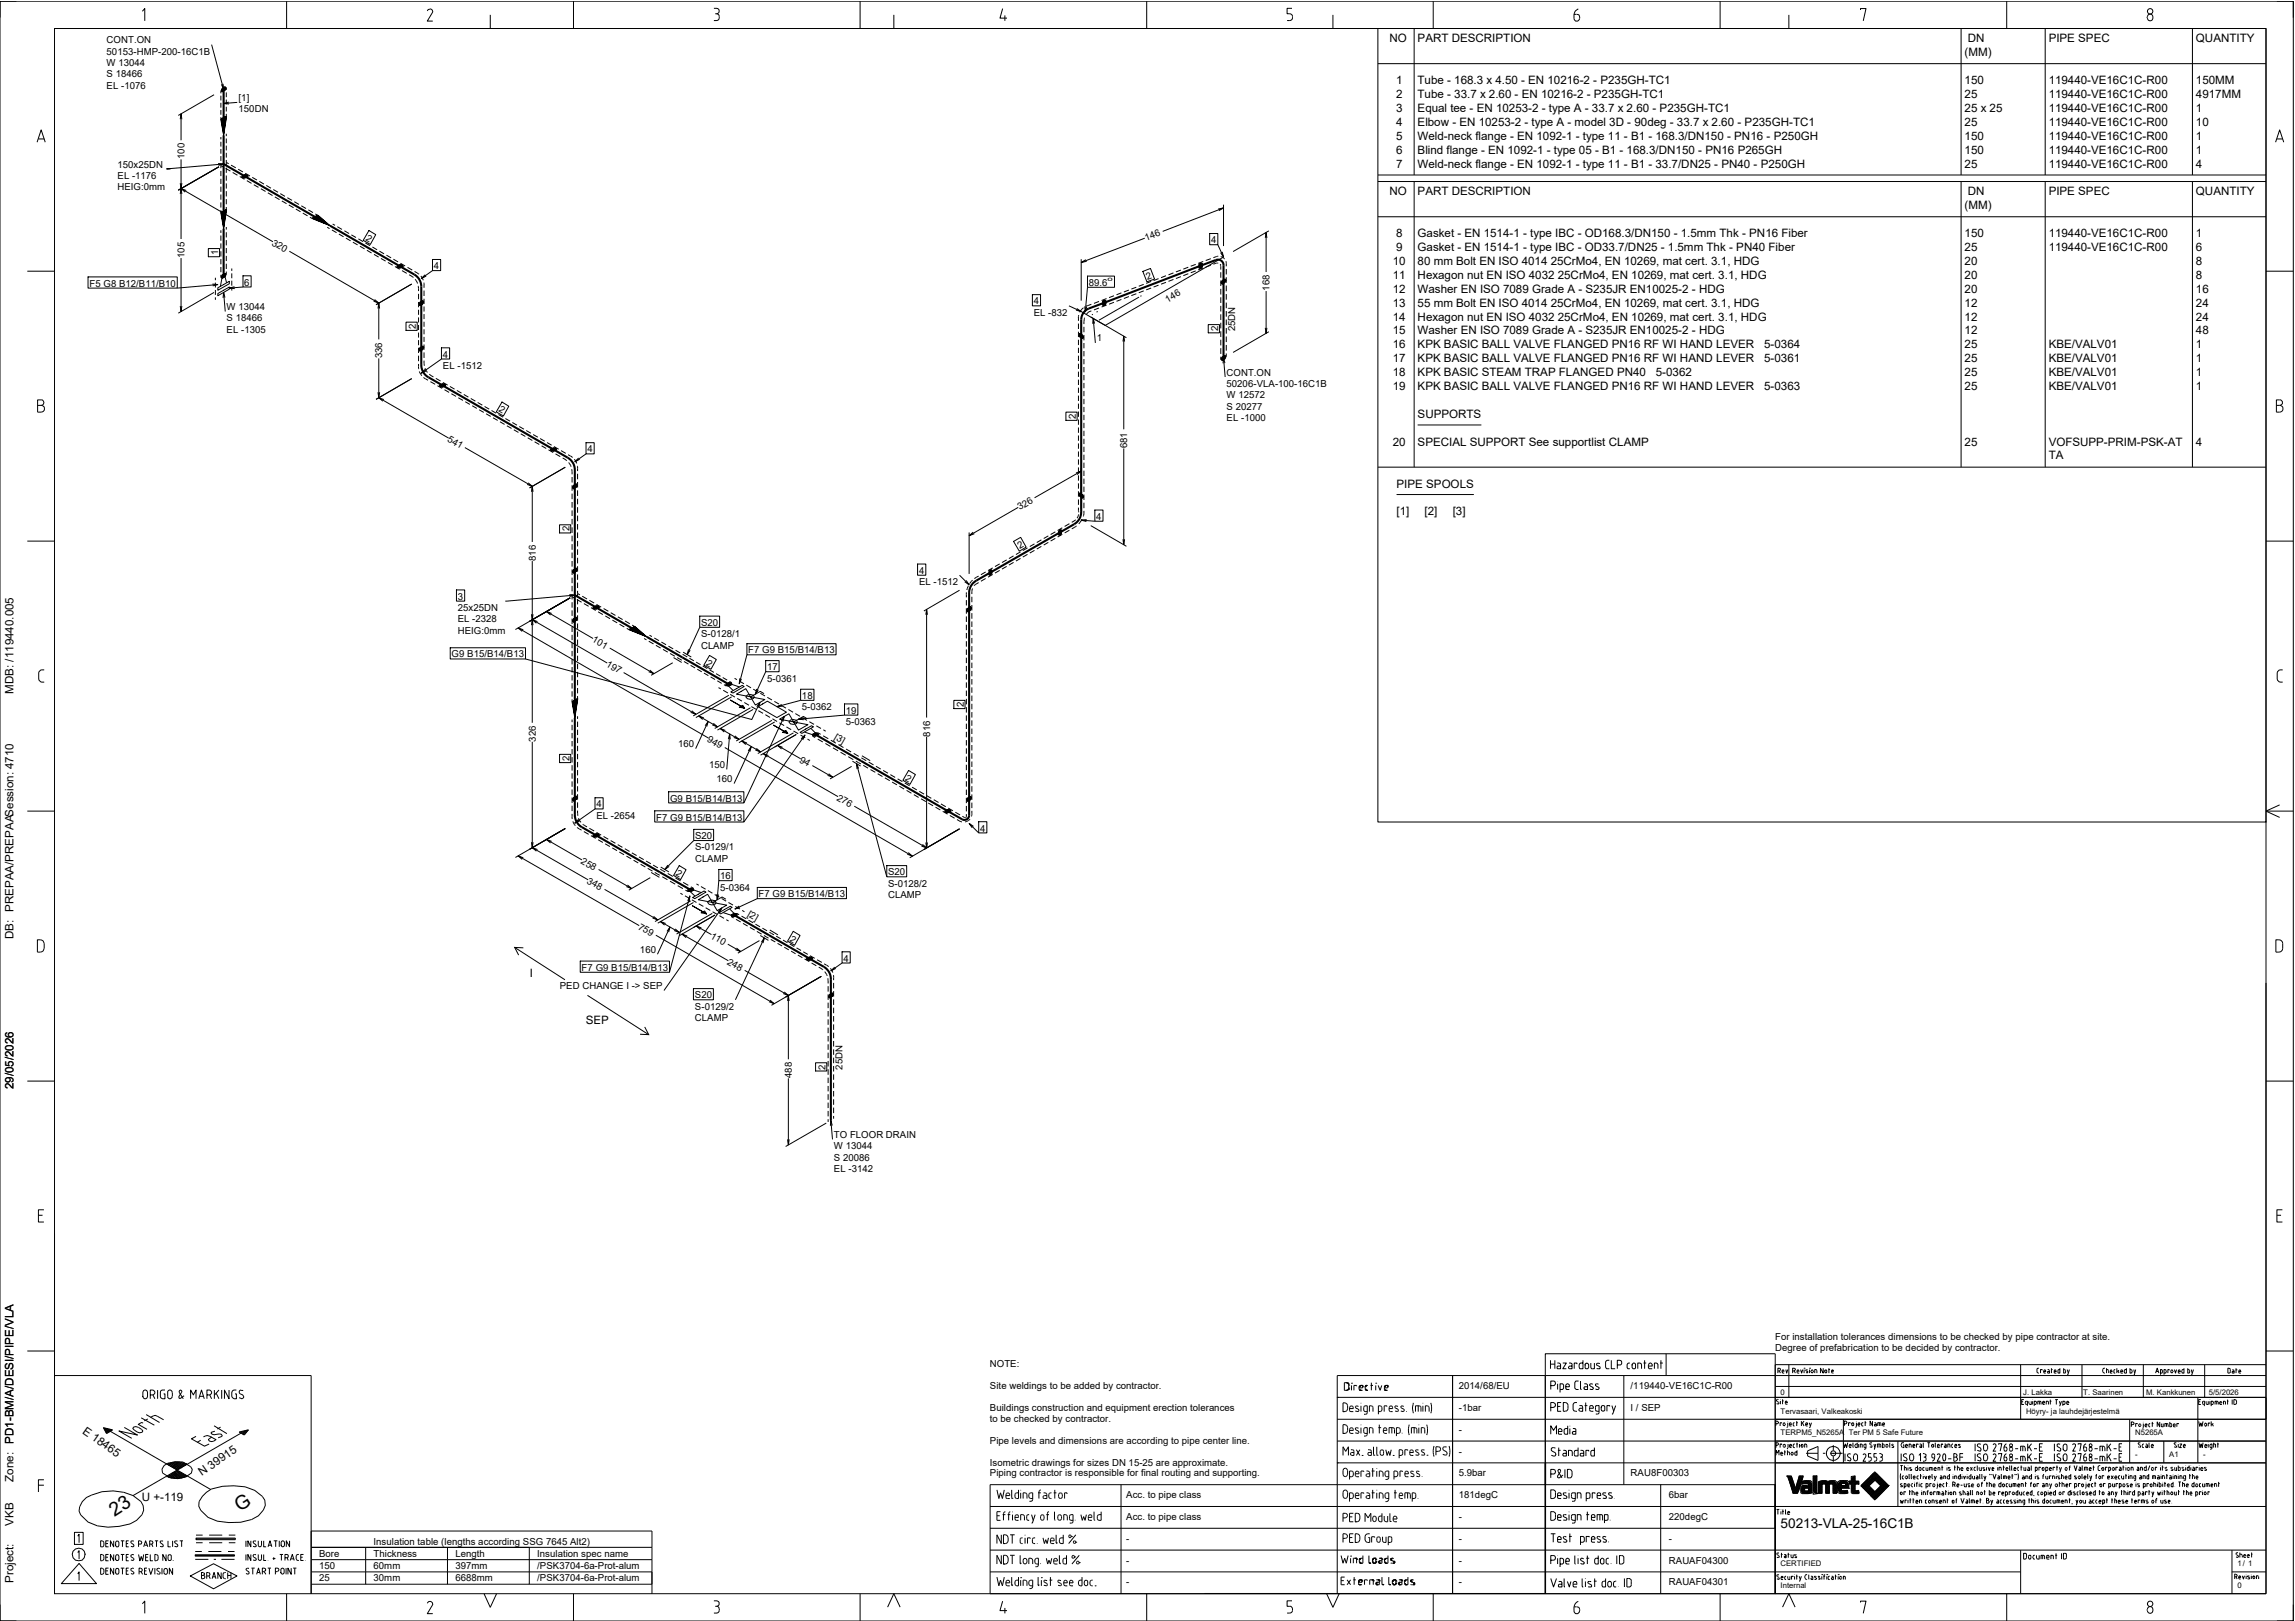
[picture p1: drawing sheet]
<svg xmlns="http://www.w3.org/2000/svg" width="841mm" height="594mm" viewBox="0 0 841 594" stroke-linecap="round" stroke-linejoin="round" font-family="sans-serif">
<defs><g id="words">
<g font-size="7.1">
<text x="42" y="556" transform="rotate(-33 42 556)">23</text>
<text x="87.9" y="554" transform="rotate(-33 87.9 554)">G</text>
</g>
<text font-size="4.9" x="652.5" y="560">50213-VLA-25-16C1B</text>
<g font-size="4.2">
<text x="509.2" y="15.5">NO</text>
<text x="519.5" y="15.5">PART DESCRIPTION</text>
<text x="721.1" y="15.5">DN</text>
<text x="750.7" y="15.5">PIPE SPEC</text>
<text x="804.7" y="15.5">QUANTITY</text>
<text x="719.9" y="20.5">(MM)</text>
<text x="511.6" y="30.8">1</text>
<text x="511.6" y="35.9">2</text>
<text x="519.5" y="30.8">Tube - 168.3 x 4.50 - EN 10216-2 - P235GH-TC1</text>
<text x="519.5" y="35.9">Tube - 33.7 x 2.60 - EN 10216-2 - P235GH-TC1</text>
<text x="719.9" y="30.8">150</text>
<text x="719.9" y="35.9">25</text>
<text x="750.7" y="30.8">119440-VE16C1C-R00</text>
<text x="750.7" y="35.9">119440-VE16C1C-R00</text>
<text x="804.7" y="30.8">150MM</text>
<text x="804.7" y="35.9">4917MM</text>
<text x="511.6" y="41">3</text>
<text x="519.5" y="41">Equal tee - EN 10253-2 - type A - 33.7 x 2.60 - P235GH-TC1</text>
<text x="719.9" y="41">25 x 25</text>
<text x="750.7" y="41">119440-VE16C1C-R00</text>
<text x="804.7" y="41">1</text>
<text x="511.6" y="46.1">4</text>
<text x="519.5" y="46.1">Elbow - EN 10253-2 - type A - model 3D - 90deg - 33.7 x 2.60 - P235GH-TC1</text>
<text x="719.9" y="46.1">25</text>
<text x="750.7" y="46.1">119440-VE16C1C-R00</text>
<text x="804.7" y="46.1">10</text>
<text x="511.6" y="51.2">5</text>
<text x="519.5" y="51.2">Weld-neck flange - EN 1092-1 - type 11 - B1 - 168.3/DN150 - PN16 - P250GH</text>
<text x="719.9" y="51.2">150</text>
<text x="750.7" y="51.2">119440-VE16C1C-R00</text>
<text x="804.7" y="51.2">1</text>
<text x="511.6" y="56.3">6</text>
<text x="519.5" y="56.3">Blind flange - EN 1092-1 - type 05 - B1 - 168.3/DN150 - PN16 P265GH</text>
<text x="719.9" y="56.3">150</text>
<text x="750.7" y="56.3">119440-VE16C1C-R00</text>
<text x="804.7" y="56.3">1</text>
<text x="511.6" y="61.4">7</text>
<text x="519.5" y="61.4">Weld-neck flange - EN 1092-1 - type 11 - B1 - 33.7/DN25 - PN40 - P250GH</text>
<text x="719.9" y="61.4">25</text>
<text x="750.7" y="61.4">119440-VE16C1C-R00</text>
<text x="804.7" y="61.4">4</text>
<text x="509.2" y="71.6">NO</text>
<text x="519.5" y="71.6">PART DESCRIPTION</text>
<text x="721.1" y="71.6">DN</text>
<text x="750.7" y="71.6">PIPE SPEC</text>
<text x="804.7" y="71.6">QUANTITY</text>
<text x="719.9" y="76.6">(MM)</text>
<text x="511.6" y="86.9">8</text>
<text x="519.5" y="86.9">Gasket - EN 1514-1 - type IBC - OD168.3/DN150 - 1.5mm Thk - PN16 Fiber</text>
<text x="719.9" y="86.9">150</text>
<text x="750.7" y="86.9">119440-VE16C1C-R00</text>
<text x="804.7" y="86.9">1</text>
<text x="511.6" y="92">9</text>
<text x="519.5" y="92">Gasket - EN 1514-1 - type IBC - OD33.7/DN25 - 1.5mm Thk - PN40 Fiber</text>
<text x="719.9" y="92">25</text>
<text x="750.7" y="92">119440-VE16C1C-R00</text>
<text x="804.7" y="92">6</text>
<text x="510.4" y="97.1">10</text>
<text x="519.5" y="97.1">80 mm Bolt EN ISO 4014</text>
<text x="568.3" y="97.1">25CrMo4, EN 10269, mat cert. 3.1, HDG</text>
<text x="719.9" y="97.1">20</text>
<text x="804.7" y="97.1">8</text>
<text x="510.4" y="102.2">11</text>
<text x="510.4" y="107.3">12</text>
<text x="519.5" y="102.2">Hexagon nut EN ISO 4032</text>
<text x="519.5" y="107.3">Washer EN ISO 7089 Grade A - S235JR EN10025-2 - HDG</text>
<text x="570.9" y="102.2">25CrMo4, EN 10269, mat cert. 3.1, HDG</text>
<text x="719.9" y="102.2">20</text>
<text x="719.9" y="107.3">20</text>
<text x="804.7" y="102.2">8</text>
<text x="804.7" y="107.3">16</text>
<text x="510.4" y="112.4">13</text>
<text x="519.5" y="112.4">55 mm Bolt EN ISO 4014</text>
<text x="568.3" y="112.4">25CrMo4, EN 10269, mat cert. 3.1, HDG</text>
<text x="719.9" y="112.4">12</text>
<text x="804.7" y="112.4">24</text>
<text x="510.4" y="117.5">14</text>
<text x="519.5" y="117.5">Hexagon nut EN ISO 4032</text>
<text x="570.9" y="117.5">25CrMo4, EN 10269, mat cert. 3.1, HDG</text>
<text x="719.9" y="117.5">12</text>
<text x="804.7" y="117.5">24</text>
<text x="510.4" y="122.6">15</text>
<text x="519.5" y="122.6">Washer EN ISO 7089 Grade A - S235JR EN10025-2 - HDG</text>
<text x="719.9" y="122.6">12</text>
<text x="804.7" y="122.6">48</text>
<text x="510.4" y="127.7">16</text>
<text x="519.5" y="127.7">KPK BASIC BALL VALVE FLANGED PN16 RF WI HAND LEVER</text>
<text x="646.4" y="127.7">5-0364</text>
<text x="719.9" y="127.7">25</text>
<text x="750.7" y="127.7">KBE/VALV01</text>
<text x="804.7" y="127.7">1</text>
<text x="510.4" y="132.8">17</text>
<text x="510.4" y="137.9">18</text>
<text x="519.5" y="132.8">KPK BASIC BALL VALVE FLANGED PN16 RF WI HAND LEVER</text>
<text x="519.5" y="137.9">KPK BASIC STEAM TRAP FLANGED PN40</text>
<text x="606.8" y="137.9">5-0362</text>
<text x="646.4" y="132.8">5-0361</text>
<text x="719.9" y="132.8">25</text>
<text x="719.9" y="137.9">25</text>
<text x="750.7" y="132.8">KBE/VALV01</text>
<text x="750.7" y="137.9">KBE/VALV01</text>
<text x="804.7" y="132.8">1</text>
<text x="804.7" y="137.9">1</text>
<text x="510.4" y="143">19</text>
<text x="519.5" y="143">KPK BASIC BALL VALVE FLANGED PN16 RF WI HAND LEVER</text>
<text x="646.4" y="143">5-0363</text>
<text x="719.9" y="143">25</text>
<text x="750.7" y="143">KBE/VALV01</text>
<text x="804.7" y="143">1</text>
<text x="519.5" y="153.2">SUPPORTS</text>
<text x="510.4" y="163.4">20</text>
<text x="519.5" y="163.4">SPECIAL SUPPORT See supportlist CLAMP</text>
<text x="719.9" y="163.4">25</text>
<text x="750.7" y="163.4">VOFSUPP-PRIM-PSK-AT</text>
<text x="804.7" y="163.4">4</text>
<text x="750.7" y="168.4">TA</text>
<text x="511.8" y="178.7">PIPE SPOOLS</text>
<text x="511.8" y="188.9">[1]</text>
<text x="522" y="188.9">[2]</text>
<text x="532.3" y="188.9">[3]</text>
<text x="5" y="254.2" transform="rotate(-90 5 254.2)">MDB: /119440.005</text>
<text x="5" y="344.2" transform="rotate(-90 5 344.2)">DB: PREPAA/PREPAASession: 4710</text>
<text x="194.1" y="358.2">I</text>
<text x="214.6" y="375.3">SEP</text>
<text x="5" y="399.1" transform="rotate(-90 5 399.1)">29/05/2026</text>
<text x="30" y="525" transform="rotate(35 30 525)">E 18465</text>
<text x="5" y="529" transform="rotate(-90 5 529)">PD1-BM/A/DESI/PIPE/VLA</text>
<text x="5" y="543" transform="rotate(-90 5 543)">Zone:</text>
<text x="74" y="541" transform="rotate(-35 74 541)">N 39915</text>
<text x="52" y="550">U +-119</text>
<text x="5" y="559" transform="rotate(-90 5 559)">VKB</text>
<text x="5" y="580" transform="rotate(-90 5 580)">Project:</text>
</g>
<g font-size="3.5">
<text x="39.1" y="15.8">CONT.ON</text>
<text x="39.1" y="20">50153-HMP-200-16C1B</text>
<text x="39.1" y="24.1">W 13044</text>
<text x="39.1" y="28.3">S 18466</text>
<text x="39.1" y="32.5">EL -1076</text>
<text x="87.4" y="37">[1]</text>
<text x="87.4" y="41.2">150DN</text>
<text x="67.6" y="58.3" transform="rotate(-90 67.6 58.3)">100</text>
<text x="43.1" y="61.4">150x25DN</text>
<text x="43.1" y="65.5">EL -1176</text>
<text x="43.1" y="69.7">HEIG:0mm</text>
<text x="99.4" y="89.7" transform="rotate(30 99.4 89.7)">320</text>
<text x="133.8" y="87.9" transform="rotate(30 133.8 87.9)">2</text>
<text x="420" y="88.4" transform="rotate(-21 420 88.4)">146</text>
<text x="443.8" y="89.2">4</text>
<text x="67.6" y="94.5" transform="rotate(-90 67.6 94.5)">105</text>
<text x="79.9" y="93.5" transform="rotate(-90 79.9 93.5)">1</text>
<text x="159" y="98.6">4</text>
<text x="32.8" y="105">F5 G8 B12/B11/B10</text>
<text x="89.5" y="104.7">6</text>
<text x="399" y="104.7">89.6</text>
<text x="420.6" y="102.7" transform="rotate(-21 420.6 102.7)">2</text>
<text x="465.2" y="106.6" transform="rotate(-90 465.2 106.6)">168</text>
<text x="83" y="113.6">W 13044</text>
<text x="378.8" y="111.5">4</text>
<text x="427.9" y="110.9" transform="rotate(-30 427.9 110.9)">146</text>
<text x="83" y="117.8">S 18466</text>
<text x="378.8" y="115.7">EL -832</text>
<text x="83" y="122">EL -1305</text>
<text x="152.4" y="120.5" transform="rotate(-90 152.4 120.5)">2</text>
<text x="401.9" y="125.1">1</text>
<text x="446.4" y="121.4" transform="rotate(-90 446.4 121.4)">2</text>
<text x="452.7" y="121.4" transform="rotate(-90 452.7 121.4)">25DN</text>
<text x="140.1" y="131.3" transform="rotate(-90 140.1 131.3)">336</text>
<text x="162.3" y="131">4</text>
<text x="162.3" y="135.2">EL -1512</text>
<text x="449.5" y="137.6">CONT.ON</text>
<text x="449.5" y="141.8">50206-VLA-100-16C1B</text>
<text x="449.5" y="145.9">W 12572</text>
<text x="182.5" y="150.7" transform="rotate(30 182.5 150.7)">2</text>
<text x="394.2" y="153.5" transform="rotate(-90 394.2 153.5)">2</text>
<text x="449.5" y="150.1">S 20277</text>
<text x="449.5" y="154.3">EL -1000</text>
<text x="163.8" y="161.6" transform="rotate(30 163.8 161.6)">541</text>
<text x="215.2" y="165.8">4</text>
<text x="413" y="164.3" transform="rotate(-90 413 164.3)">681</text>
<text x="373.8" y="187" transform="rotate(-30 373.8 187)">326</text>
<text x="401.7" y="190.5">4</text>
<text x="208.6" y="194.8" transform="rotate(-90 208.6 194.8)">2</text>
<text x="373.7" y="201.3" transform="rotate(-30 373.7 201.3)">2</text>
<text x="196.3" y="205.6" transform="rotate(-90 196.3 205.6)">816</text>
<text x="336.8" y="210.3">4</text>
<text x="336.8" y="214.4">EL -1512</text>
<text x="167.8" y="219.8">3</text>
<text x="167.8" y="223.9">25x25DN</text>
<text x="167.8" y="228.1">EL -2328</text>
<text x="167.8" y="232.3">HEIG:0mm</text>
<text x="256.9" y="229.4">S20</text>
<text x="256.9" y="233.5">S-0128/1</text>
<text x="216.8" y="235.1" transform="rotate(30 216.8 235.1)">101</text>
<text x="256.9" y="237.7">CLAMP</text>
<text x="274.2" y="239.4">F7 G9 B15/B14/B13</text>
<text x="165.5" y="240.9">G9 B15/B14/B13</text>
<text x="221.9" y="244" transform="rotate(30 221.9 244)">197</text>
<text x="258.6" y="243.6" transform="rotate(30 258.6 243.6)">2</text>
<text x="281.1" y="245.6">17</text>
<text x="281.1" y="249.8">5-0361</text>
<text x="293.9" y="256.1">18</text>
<text x="293.9" y="260.3">5-0362</text>
<text x="310" y="261.5">19</text>
<text x="353.1" y="259.1" transform="rotate(-90 353.1 259.1)">2</text>
<text x="310" y="265.7">5-0363</text>
<text x="340.8" y="269.9" transform="rotate(-90 340.8 269.9)">816</text>
<text x="196.3" y="271.8" transform="rotate(-90 196.3 271.8)">326</text>
<text x="248.5" y="273.8">160</text>
<text x="258.9" y="271.5" transform="rotate(30 258.9 271.5)">949</text>
<text x="305.4" y="270.7" transform="rotate(30 305.4 270.7)">[3]</text>
<text x="208.6" y="278.9" transform="rotate(-90 208.6 278.9)">2</text>
<text x="259.9" y="281.4">150</text>
<text x="292.7" y="279.1" transform="rotate(30 292.7 279.1)">94</text>
<text x="262.6" y="286.6">160</text>
<text x="331.5" y="285.8" transform="rotate(30 331.5 285.8)">2</text>
<text x="245.5" y="293.7">G9 B15/B14/B13</text>
<text x="306.5" y="293" transform="rotate(30 306.5 293)">276</text>
<text x="218.5" y="295.9">4</text>
<text x="218.5" y="300.1">EL -2654</text>
<text x="240.4" y="300.7">F7 G9 B15/B14/B13</text>
<text x="359.1" y="304.7">4</text>
<text x="254.7" y="307.5">S20</text>
<text x="254.7" y="311.7">S-0129/1</text>
<text x="212.7" y="316.2" transform="rotate(30 212.7 316.2)">258</text>
<text x="254.7" y="315.8">CLAMP</text>
<text x="214.9" y="323.5" transform="rotate(30 214.9 323.5)">348</text>
<text x="247.5" y="320.6" transform="rotate(30 247.5 320.6)">2</text>
<text x="263.9" y="322.2">16</text>
<text x="325.5" y="320.8">S20</text>
<text x="263.9" y="326.4">5-0364</text>
<text x="278" y="328.8">F7 G9 B15/B14/B13</text>
<text x="325.5" y="324.9">S-0128/2</text>
<text x="325.5" y="329.1">CLAMP</text>
<text x="273.6" y="335.6" transform="rotate(30 273.6 335.6)">[2]</text>
<text x="233.6" y="340.3" transform="rotate(30 233.6 340.3)">759</text>
<text x="260.1" y="343.6" transform="rotate(30 260.1 343.6)">110</text>
<text x="289.2" y="344.7" transform="rotate(30 289.2 344.7)">2</text>
<text x="234.5" y="349.2">160</text>
<text x="266.2" y="353.1" transform="rotate(30 266.2 353.1)">248</text>
<text x="309.1" y="352.4">4</text>
<text x="213.1" y="355.8">F7 G9 B15/B14/B13</text>
<text x="205.2" y="362.5">PED CHANGE I -&gt; SEP</text>
<text x="254.6" y="365.9">S20</text>
<text x="254.6" y="370">S-0129/2</text>
<text x="254.6" y="374.2">CLAMP</text>
<text x="290.1" y="395.1" transform="rotate(-90 290.1 395.1)">488</text>
<text x="302.5" y="391.9" transform="rotate(-90 302.5 391.9)">2</text>
<text x="308.8" y="391.9" transform="rotate(-90 308.8 391.9)">25DN</text>
<text x="305.6" y="417">TO FLOOR DRAIN</text>
<text x="305.6" y="421.2">W 13044</text>
<text x="305.6" y="425.3">S 20086</text>
<text x="305.6" y="429.5">EL -3142</text>
<text x="650.5" y="491.1">For installation tolerances dimensions to be checked by pipe contractor at site.</text>
<text x="650.5" y="495.1">Degree of prefabrication to be decided by contractor.</text>
<text x="362.7" y="501">NOTE:</text>
<text x="362.7" y="509">Site weldings to be added by contractor.</text>
<text x="534.6" y="509">2014/68/EU</text>
<text x="597.6" y="509">/119440-VE16C1C-R00</text>
<text x="362.7" y="517">Buildings construction and equipment erection tolerances</text>
<text x="362.7" y="521">to be checked by contractor.</text>
<text x="534.6" y="517">-1bar</text>
<text x="597.6" y="517">I / SEP</text>
<text x="534.6" y="525">-</text>
<text x="362.7" y="529">Pipe levels and dimensions are according to pipe center line.</text>
<text x="534.6" y="533">-</text>
<text x="362.7" y="537">Isometric drawings for sizes DN 15-25 are approximate.</text>
<text x="362.7" y="541">Piping contractor is responsible for final routing and supporting.</text>
<text x="534.6" y="541">5.9bar</text>
<text x="597.6" y="541">RAU8F00303</text>
<text x="412.7" y="549">Acc. to pipe class</text>
<text x="534.6" y="549">181degC</text>
<text x="611.5" y="549">6bar</text>
<text x="412.7" y="557">Acc. to pipe class</text>
<text x="534.6" y="557">-</text>
<text x="611.5" y="557">220degC</text>
<text x="136.9" y="566">Insulation table (lengths according SSG 7645 Alt2)</text>
<text x="412.7" y="565">-</text>
<text x="534.6" y="565">-</text>
<text x="611.5" y="565">-</text>
<text x="116.9" y="570.5">Bore</text>
<text x="116.9" y="575">150</text>
<text x="136.9" y="570.5">Thickness</text>
<text x="136.9" y="575">60mm</text>
<text x="166.9" y="570.5">Length</text>
<text x="166.9" y="575">397mm</text>
<text x="196.9" y="570.5">Insulation spec name</text>
<text x="196.9" y="575">/PSK3704-6a-Prot-alum</text>
<text x="412.7" y="573">-</text>
<text x="534.6" y="573">-</text>
<text x="611.5" y="573">RAUAF04300</text>
<text x="116.9" y="579.5">25</text>
<text x="136.9" y="579.5">30mm</text>
<text x="166.9" y="579.5">6688mm</text>
<text x="196.9" y="579.5">/PSK3704-6a-Prot-alum</text>
<text x="412.7" y="581">-</text>
<text x="534.6" y="581">-</text>
<text x="611.5" y="581">RAUAF04301</text>
</g>
<g font-size="2.8">
<text x="652.5" y="511">0</text>
<text x="741.4" y="511">J. Lakka</text>
<text x="763.4" y="511">T. Saarinen</text>
<text x="786.4" y="511">M. Kankkunen</text>
<text x="809.4" y="511">5/5/2026</text>
<text x="652.5" y="518">Tervasaari, Valkeakoski</text>
<text x="742.4" y="518">Höyry- ja lauhdejärjestelmä</text>
<text x="652.5" y="526">TERPM5_N5265A</text>
<text x="677.5" y="526">Ter PM 5 Safe Future</text>
<text x="782.4" y="526">N5265A</text>
<text x="782.4" y="534">-</text>
<text x="794.9" y="534">A1</text>
<text x="807.4" y="534">-</text>
<text x="652.5" y="574">CERTIFIED</text>
<text x="819.9" y="574">1/ 1</text>
<text x="652.5" y="582">Internal</text>
<text x="819.9" y="582">0</text>
</g>
<text font-size="2.3" x="405.9" y="103.1">o</text>
</g></defs>
<g fill="none" stroke="#000" stroke-width=".37">
<path d="M0 .4h840.4v593.6h-840.4zM6 .4h-6v6.1M20 10.4h810.4v573.6h-810.4zM52.2 4.1l.9-1v4.5M77.5 16.3l4.4 16.4M105 .4v10M157.6 3.4h-.5l-.5 .6M157.6 3.2a.95 .95 0 0 1 .8 1.5l-1.8 3h2M179.7 5.4v5M210.2 .4v10M261.6 3.1h1a1.03 1.03 0 0 1 .9 1.2 1.03 1.03 0 0 1-1.4 .7M262.6 5a.89 .89 0 0 1 .9 1"/>
<path d="M263.5 6.5a.89 .89 0 0 1-.9 1h-1M263.6 6v.5M315.2 .4v10M327.5 5.4v5M367.4 3.1l-1 3.5h2.6M368.2 5.6v2M420.2 .4v10M473.4 3.1h-1.7v1.9h1a1.28 1.28 0 0 1 1 1.3 1.28 1.28 0 0 1-1 1.2h-1M488.5 5.4v5M504.9 10.4h325.5v290.8h-325.5zM504.9 10.4h325.5M518.2 10.4v53.7"/>
<path d="M525.2 .4v10M577.8 5.3h-1v1.4a.99 .99 0 0 0 1 1 .99 .99 0 0 0 1-1M577.9 5.3a1.02 1.02 0 0 1 1 1.4M578.4 3.2a2.37 2.37 0 0 0-1.6 2.1M630.3 .4v10M655.5 5.4v5M681.8 3.7v-.6h2l-1 4.5M718.6 10.4v53.7M735.4 .4v10M749.5 10.4v53.7M786.8 6.2v.4M786.9 6.2a1.1 1.1 0 0 1 1.6-.9 1.1 1.1 0 0 1 .3 1.7 .99 .99 0 0 1-1.1 .6 .99 .99 0 0 1-.8-1"/>
<path d="M803.4 10.4v53.7M834.4 .4h6v6.1M78.4 34.7l-13.1 7.6M80.9 33.3v.9M80.9 35.1v1.7M80.9 37.7v1.7M81.4 32.4l1-.6 .4 .4-.4 .8-1 .6-.3-.4zM81.7 30.7l.2 2-.8-1.8M82.9 32.1v.9M82.9 33.9v1.7M82.9 36.5v1.7M82.9 39.1v1.8"/>
<path d="M83.8 37.4l-1.9 .5 2 .2M86.9 37.5l-5 .4M504.9 23.3h325.5M13.6 52.1l1.5-4.5 1.5 4.5M14.1 50.9h2.1M66 43.7l.3-2 .3 2M66.3 41.7v9.7M66.3 58.4v29.2M79.9 59.9l2 .2-1.9 .5M80.9 40.3v1.8M80.9 42.9v.9M80.9 50.2v.9"/>
<path d="M80.9 51.9v1.8M80.9 54.6v1.7M80.9 57.2v1.8M80.9 59.8v1.9M81.9 43.2l1.1-.6-1.1 7-1-5.8 2-1.2-1 6.4-.8-5.3 1.6-1-.8 5.6-.8-4.7 1.5-.8-.7 4.9-.6-4.1 1.2-.7-.6 4.2-.5-3.6 .9-.5-.4 3.5-.3-3.1 .6-.4-.3 2.9-.2-2.6 .3-.2-.1 2.2-.1-2.1 .1 6.4M82.9 41.7v.9M82.9 49v.9M82.9 50.8v1.7M82.9 53.4v1.7M82.9 56v1.7M82.9 58.6v1.9M82.9 59.5l.9 .5"/>
<path d="M833.9 52.1l1.5-4.5 1.5 4.5M834.4 50.9h2.1M66 67.1l.3 2 .3-2M66 71.1l.3-2 .3 2M66.3 69.1l33.7 19.5M68.2 69.8l-1.9-.7 1.5 1.3M80.2 61.1l-14.9 8.6M80.9 62.6v1.9M80.9 65.5v1.9M80.9 68.4v1.9M80.9 71.3v1.9M80.9 74.2v1.9"/>
<path d="M80.9 77v1M80.9 60.7l.9 .5M81.9 60.1l-20.9 1.8h1.5M81.9 77.4l1.1-.6-1.1 7-1-5.8 2-1.2-1 6.4-.8-5.3 1.6-1-.8 5.6-.8-4.7 1.5-.8-.7 4.9-.6-4.1 1.2-.7-.6 4.2-.5-3.6 .9-.5-.4 3.5-.3-3.1 .6-.4-.3 2.9-.2-2.6 .3-.2-.1 2.2-.1-2.1 .1 6.4M82.7 61.7l1.7 1M82.9 61.4v1.9M82.9 64.3v1.9M82.9 67.2v1.9M82.9 70.1v1.9M82.9 73v1.9M82.9 75.8v1M84.7 60.5l1.7 1"/>
<path d="M85.3 63.2l1.7 1M87.3 62l1.7 1M87.9 64.7l1.7 1M88.6 64.6l1.1-.6 .9 .1 .2 .5-1.1 .6-.9-.1zM89.9 63.5l1.7 1M90.5 66.2l1.7 1M92.4 65l1.8 1M93 67.7l1.7 1M95 66.5l1.7 1M95.6 69.2l1.7 1M97.6 68l1.7 1M98.1 70.6l1.8 1.1"/>
<path d="M100.2 69.5l1.7 1M100.7 72.1l1.7 1M102.7 70.9l1.7 1.1M103.3 73.6l1.7 1M105.3 72.4l1.7 1M105.8 75.1l1.8 1M107.8 73.9l1.8 1M108.4 76.6l1.7 1M110.4 75.4l1.7 1M111 78.1l1.7 1M113 76.9l1.7 1M113.6 79.6l.8 .5"/>
<path d="M115.4 79.5l1.1-.6 4.4 3.8-6.5-2.6 2-1.2 4 3.5-5.9-2.4 1.7-1 3.6 3.1-5.2-2.2 1.5-.8 3.2 2.6-4.5-1.8 1.2-.7 2.8 2.3-3.9-1.7 .9-.5 2.4 1.8-3.1-1.4 .6-.4 2.1 1.6-2.6-1.3 .3-.2 1.7 1.1-1.9-1 5.6 3.2M115.5 78.4l.9 .5M446.4 76.6l2-.4-1.7 1M448.4 75v15.2M448.4 76.2l-22.3 8.6M504.9 64.1h325.5M504.9 66.5h325.5M504.9 79.4h325.5M518.2 66.5v104.7M718.6 66.5v104.7M749.5 66.5v104.7M803.4 66.5v104.7"/>
<path d="M10 99.4h10M66.3 94.6v19.6M76.3 91.1h4.2v3h-4.2zM80.9 84.4v1M80.9 86.3v1.9M80.9 89.2v1.9M80.9 92.1v1.9M80.9 94.9v2M80.9 97.8v2M82.9 83.2v.9M82.9 85.1v1.9M82.9 88v1.9"/>
<path d="M82.9 90.9v1.9M82.9 93.8v1.9M82.9 96.6v2M82.9 99.5v1M84.9 98.4v.9M106 92.1l32.8 19v13.3M119.9 83.3l.9 .5M121.6 84.3l1.7 1M121.9 82.1l.9 .5M123.6 83.1l1.7 1M124.2 85.8l1.7 1M126.2 84.6l1.7 1"/>
<path d="M126.8 87.3l1.7 1M128.8 86.1l1.7 .9M129.3 88.8l1.7 .9M131.3 87.5l1.7 1M131.9 90.2l1.7 1M133.9 89l1.7 1M134.5 91.7l1.7 1M135.2 84.5l2.5 1.5-2 3.6-2.6-1.5zM136.5 90.5l1.7 1M137 93.2l1.8 1M139 92l1.7 1M139.6 94.7l1.7 1"/>
<path d="M141.6 93.5l1.7 1M142.2 96.2l1.7 1M144.2 95l1.7 1M144.7 97.7l1.8 1M145.5 97.6l1.1-.6 .9 .1 .2 .5-1.1 .6-.9-.1zM146.7 96.5l1.8 1M147.3 99.2l1.8 1M149.3 98l1.8 1M151.9 99.5l1.7 1M158.5 95.1h3v4.1h-3zM158.5 99.2l-4.1 2.9M396.2 95v15.2"/>
<path d="M397.9 95.2l-1.7 1 2-.4M418.8 99.5l2.8-1.1 1.5 3.9-2.8 1zM419.5 87.3l-23.3 8.9M432.7 99l-1.8 .7M435.5 97.9l-1.9 .7M438.2 96.9l-1.9 .7M438.2 99.3l-1.9 .6M440 96.4l.6 .2v1.2l-.6 .6-.6-.2v-1.2zM440.9 95.8l-1.8 .7M440.9 98.2l-1.8 .7M443.3 85.6h3v4.1h-3zM443.7 97.2l-1.9 .7"/>
<path d="M443.7 94.8l-1.9 .7M446.3 89.7l2.1 4.5-43.4 25-8.8-5-4.5-2.1M446.4 93.9l-1.8 .5M446.4 96.4l-1.8 .4M446.4 93.9h.1M446.4 96.4h.1M447.1 97h.1M447.1 97l.3 1.8M447.3 94l1.5 .9M447.4 99.8v2M447.9 92.3l.5 1.9-1.1-1.6M449.2 95.7h.1"/>
<path d="M449.2 95.7l.2 1.9M449.4 98.6v2M463.7 87.2l.3-2 .3 2M464 85.2v14.5M465 84.6l-13.1 7.6M830.4 99.4h10M32.3 101.5h32.7v4.1h-32.7zM66 112.2l.3 2 .3-2M77.8 104.1l2 .2-1.8 .5M78.4 107.2l-13.1 7.6M78.9 101.8v.9M78.9 103.6v1.8"/>
<path d="M78.9 106.3v1.8M78.9 109v.9M79.8 105.5l4.2-2.4v.9l-4.2 2.4zM79.8 107.6l4.2-2.4v.8l-4.2 2.4zM79.8 104.3l-14.8 1.3M80.9 100.7v1M81.4 100.8l1-.6 .4 .4-.4 .8-1 .6-.3-.4zM81.9 107.2l.6 7M82.4 109.1l-.5-1.9-.2 2M83 103.7l-.7-2.8-.9 .5-.6 3.7M84.9 100.2v1.8M84.9 102.9v1.8"/>
<path d="M84.9 105.6v.9M85.9 105.1l-1.9 .5 2 .2M89 101.1h3v4.1h-3zM89 105.2l-5 .4M137.3 109.8l1.5 1.3-1.9-.7M138.5 113.1l.3-2 .3 2M148.8 118.1h4.1v3h-4.1zM149.9 100.7l.9 .5M150.7 101.2l.8 .5M150.9 104.1l-13.1 7.6M152.1 102.3l.9 1.6M153.3 104.8l.1 1.9"/>
<path d="M153.4 107.7v2M153.4 110.7v1.9M153.4 113.5v1.9M153.4 116.3v1.9M153.4 119.1v1.8M153.9 110.8l1-.6 .4 .3-.4 .9-1 .6-.4-.4zM154.2 101.1l.9 1.6M155.3 103.6l.1 1.9M155.4 106.5v2M155.4 109.5v1.9M155.4 112.3v1.9M155.4 115.1v1.8"/>
<path d="M155.4 117.9v1.8M155.8 100.7l-1.4 1.4 1.8-.9M378.3 108h3v4.1h-3zM394.6 113.1l1.6 1.1-1.9-.6M395.2 118.6v2M395.3 115.5l-.1 2.1M397 112.8l-1.3 1.7M397.2 119.8v1.9M397.5 116.4l-.3 2.4M397.5 112.3l.2 2 .5-1.9M398.5 101.2h9.9v4.1h-9.9zM398.5 105.3l-.8 9"/>
<path d="M399.7 116.1l13.1 7.7M399.9 111.5l-1.9 .7M399.9 113.9l-.9 .4-.9 .9M400.5 115.2l-.4 .2M400.6 116.7l.8 9M401.1 118.6l-.5-1.9-.2 1.9M402.3 114.2l-.5 .2M402.7 110.5l-1.8 .7M402.7 112.9l-1.8 .7M404 110.5l.6-.5 .6 .2v1.2l-.6 .6-.6-.2zM405.5 109.4l-1.8 .7M405.5 111.8l-1.8 .7"/>
<path d="M408.2 108.4l-1.8 .7M408.2 110.8l-1.8 .7M410.9 107.3l-1.8 .7M410.9 109.7l-1.8 .7M413.7 106.3l-1.8 .7M413.7 108.7l-1.8 .7M416.4 105.3l-1.8 .6M416.4 107.6l-1.8 .7M417.4 108.9l-14.7 8.4M418.3 108.4l-.4 .2M419.1 104.2l-1.8 .7M419.1 106.6l-1.8 .7"/>
<path d="M421.8 103.1l-1.8 .7M421.8 105.5l-1.8 .7M424.6 102.1l-1.9 .7M424.6 104.5l-1.9 .7M427.3 101l-1.8 .7M427.3 103.5l-1.8 .6M430 100l-1.8 .7M430 102.4l-1.8 .7M432.7 101.4l-1.8 .7M435.5 100.3l-1.9 .7M442.8 118.9h4.1v3.1h-4.1zM447.4 102.8v2"/>
<path d="M447.4 105.8v2.1M447.4 108.9v2.1M447.4 112.1v2M447.4 115.2v2M447.4 118.3v2M447.9 102.9l1-.6 .4 .4-.4 .8-1 .6-.4-.4zM449.4 101.6v2M449.4 104.6v2.1M449.4 107.7v2.1M449.4 110.9v2M449.4 114v2M449.4 117.1v2"/>
<path d="M464 106.7v15.5M138.8 131.3v14.4l25.6 14.8M150.9 138.7l-13.1 7.6M153.4 121.9v1.8M153.4 124.6v1.9M153.4 127.4v2M153.4 130.3v2M153.4 133.4v1.9M153.6 136.1l1 1.6M153.9 127.5l1-.6 .4 .3-.4 .9-1 .6-.4-.5zM155.2 138.3l.7 .5M155.4 120.7v1.8"/>
<path d="M155.4 123.4v1.9M155.4 126.2v2M155.4 129.1v2.1M155.4 132.2l.1 1.8M155.7 134.9l.9 1.6M155.8 135.3l-1.4 1.5 1.8-.9M156 138.8l.9 .5M157.3 137.1l.7 .5M157.7 139.9l1.8 .9M158 137.6l.8 .5M159.7 138.7l1.7 .9M161.8 127.5h3v4.1h-3z"/>
<path d="M161.8 131.6l-7.4 5.2M395.2 121.6v1.9M395.2 124.5v2M395.2 127.4v2M395.2 130.3v2M395.2 133.3v1.9M395.2 136.2v1.9M395.2 139.1v2M395.3 122.6l.4-.3 1 .6 .4 .8-.4 .4-1-.6zM397.2 122.8v1.9M397.2 125.7v1.9M397.2 128.6v2"/>
<path d="M397.2 131.6v1.9M397.2 134.5v1.9M397.2 137.4v1.9M411.5 125.1l.3-1.9 .3 1.9M411.8 123.2v34.1M447.4 121.4v2.1M447.4 124.5v2.1M447.4 127.6v2.1M447.4 130.7v1M447.9 130.9l1-.6 .4 .3-.4 .9-1 .5-.4-.4zM448.4 131.2l.6 6.9M448.9 133.1l-.5-1.9-.2 1.9"/>
<path d="M449.4 120.2v2.1M449.4 123.3v2.1M449.4 126.4v2.1M449.4 129.5v1.1M463.7 120.1l.3 2.1 .3-2.1M465 121.6l-13.1 7.5M13.8 146.5h1.3a1.01 1.01 0 0 1 1 1 1.01 1.01 0 0 1-1 1 1.24 1.24 0 0 1 1.2 1.3 1.24 1.24 0 0 1-1.2 1.2h-1.3zM13.8 148.5h1.3M138.5 143.7l.3 2 .3-2M140.7 146.4l-1.9-.7 1.5 1.3M160.3 141.3l1.7 1M161.1 141.2l1.1-.6 .9 .1 .2 .5-1.1 .6h-.9z"/>
<path d="M162.3 140.1l1.7 1M162.9 142.8l1.7 1M164.9 141.6l1.7 1M165.4 144.3l1.7 1M167.4 143.1l1.7 1M167.9 145.7l1.8 1M170 144.6l1.6 .9M170.5 147.2l1.7 1M172.5 146l1.7 1M173.1 148.7l1.6 1M175 147.5l1.8 1M175.6 150.2l1.7 .9"/>
<path d="M177.6 149l1.7 .9M178.1 151.6l1.7 1M180.1 150.4l1.7 1M180.7 153.1l1.7 1M182.7 151.9l1.7 1M183.2 154.6l1.7 .9M184 147.3l2.5 1.5-2 3.6-2.6-1.5zM185.2 153.4l1.7 .9M185.7 156l1.8 1M187.8 154.8l1.6 1M188.3 157.5l1.7 1M190.3 156.3l1.7 1"/>
<path d="M190.8 159l1.7 .9M192.8 157.8l1.7 .9M195.4 159.2l1.7 1M390.6 151h4.1v3h-4.1zM395.2 142.1v1.9M395.2 145v1.9M395.2 147.9v1.9M395.2 150.8v2M395.2 153.7v2M395.2 156.6v2M395.2 159.6v1.9M397.2 140.3v2"/>
<path d="M397.2 143.2v2M397.2 146.2v1.9M397.2 149.1v1.9M397.2 152v2M397.2 154.9v2M397.2 157.8v2M519.5 155.7h23.3M834.2 146.5h1.2a1.01 1.01 0 0 1 1 1 1.01 1.01 0 0 1-1 1 1.24 1.24 0 0 1 1.2 1.3 1.24 1.24 0 0 1-1.2 1.2h-1.2zM834.2 148.5h1.2M170.4 164l24.6 14.2v20.4M193.4 160.4l1.7 1M193.5 176.9l1.5 1.3-1.8-.7"/>
<path d="M195.9 161.9l1.7 1M197.9 160.7l1.7 1M198.5 163.4l1.7 .9M200.5 162.2l1.6 .9M201 164.8l1.7 1M201.8 164.7l1-.6 .9 .1 .3 .5-1.2 .6-.9-.1zM203 163.6l1.7 1M203.6 166.3l1.7 1M205.6 165.1l1.7 1M206.2 167.8l1.5 1.1M207.1 171.2l-13 7.6M208.2 166.6l1.6 1.1"/>
<path d="M208.4 169.5l.9 1.5M209.5 171.9l.1 1.9M209.6 174.8v2M209.6 177.8v2M210.2 177.9l.9-.6 .4 .4-.4 .8-.9 .6-.5-.4zM210.5 168.3l.9 1.5M211.6 170.7l.1 .9M211.6 171.6v1M211.6 173.6v2M211.6 176.6v2M211.6 179.7v2M212 167.8l-1.4 1.4 1.8-.9"/>
<path d="M214.7 162.2h3v4.1h-3zM214.7 166.3l-4.1 2.9M394.3 173.3l1.9-.7-1.5 1.3M395.2 162.5v1.9M395.2 165.4v2M395.2 168.3v2M395.2 171.3v1.9M395.2 174.2v1.9M395.2 177.1v2M396.2 171.4v15.2M396.2 172.6l-17.1 9.8M397.2 160.8v1.9"/>
<path d="M397.2 163.7v1.9M397.2 166.6v2M397.2 169.5v2M397.2 172.5v1.9M397.2 175.4v1.9M397.2 178.3v2M411.8 164.3v35.3M504.9 171.2h325.5M10 198.3h10M194.7 180.2l.3-2 .3 2M205 192.3h4.1v3h-4.1zM209.6 180.9v2"/>
<path d="M209.6 184v2M209.6 187v2.1M209.6 190.1v2.1M209.6 193.2v2.1M209.6 196.3v2.1M209.6 199.4v2.1M211.6 182.8v2M211.6 185.8v2.1M211.6 188.9v2.1M211.6 192v2.1M211.6 195.1v2.1M211.6 198.2v2"/>
<path d="M355.1 195.1v15.2M356.6 195l-1.5 1.3 1.9-.7M371.4 198.4l2.6-1.5 2 3.6-2.5 1.5zM373.1 185.9l-18 10.4M379.1 199.3l-1.7 1M381.6 197.8l-1.7 1M384.2 196.4l-1.7 .9M384.2 198.7l-1.7 1M386.7 194.9l-1.7 1M386.7 197.3l-1.7 1M388.4 194.1l.5 .1v1.2l-.5 .7-.5-.1v-1.2zM389.3 193.4l-1.7 1"/>
<path d="M389.3 195.8l-1.7 1M391.9 191.9l-1.8 1M391.9 194.3l-1.8 1M394.2 190.5l-1.4 .9M394.5 192.7l-1.7 1.1M395.2 180v2M395.2 183v2M395.2 186l.1 1.7M395.3 188.5l-.6 1.4M395.3 181.1l.4-.4 1 .6 .4 .8-.4 .4-1-.6zM396.2 190.6l5 .4M396.5 190.2l-1.2 1.8"/>
<path d="M397.2 187.2l-.2 2M397.2 181.2v2M397.2 184.2v2M398.2 190.4l-2 .2 1.9 .5M399.7 192.6l13.1 7.6M401.2 186.9h3v4.1h-3zM411.5 197.6l.3 2 .3-2M511.8 181.2h28.3M830.4 198.3h10M167.3 216.2h3v4.1h-3zM195 205.6v59.3M208.6 217.9l2 .2-1.9 .5"/>
<path d="M208.9 219.1l-20 11.6M209.6 202.5v2M209.6 205.6v2M209.6 208.7v2M209.6 211.7v2M209.6 214.7v2M209.6 217.7v2M209.6 218.7l.9 .5M210.2 208.8l.9-.6 .4 .4-.4 .8-.9 .6-.5-.4zM210.6 218.1l-25.4 2.2M211.4 219.7l1.7 1M211.6 201.3v2"/>
<path d="M211.6 204.4v2M211.6 207.5v2M211.6 210.5v2M211.6 213.5v2M211.6 216.5v2M211.6 219.5v2M211.6 217.5l.9 .5M213.4 218.5l1.7 1M216 220l1.7 1M336.2 206.7h3.1v4.1h-3.1zM351.6 210.8l3.5 3.5M351.6 216.3l-13 7.6"/>
<path d="M354 212.7l1.1 1.6-1.6-1.1M354.1 217.9v1M354.1 219.9v2M354.2 217l-.1 .9M354.9 214.6l-.6 1.6M356.1 216.7v1M356.1 218.7v2M356.4 215.6l-.2 1.1M356.4 212.6l-1.1 1.3M358.6 213.5l-1.7 1.2M358.6 211.1l-1.6 1M361.2 209.6l-1.7 1"/>
<path d="M361.2 212l-1.7 1M362.9 208.8l.5 .1v1.2l-.5 .7-.5-.1v-1.2zM363.8 208.1l-1.7 1M363.8 210.5l-1.7 1M366.3 206.6l-1.7 1M366.3 209l-1.7 1M368.9 205.2l-1.7 .9M368.9 207.6l-1.7 .9M371.4 203.7l-1.7 1M371.4 206.1l-1.7 1M374 204.6l-1.7 1M374 202.2l-1.7 1"/>
<path d="M376.5 200.8l-1.7 .9M376.5 203.2l-1.7 .9M379.1 201.7l-1.7 1M381.6 200.2l-1.7 1M165 237.4h27.6v4.1h-27.6zM189.9 230.1l69.7 40.3M191.8 230.8l-1.9-.7 1.4 1.3M194.7 225.1l.3 2 .3-2M194.7 229.1l.3-2 .3 2M195 227.1l27.5 15.9M196.9 227.8l-1.9-.7 1.6 1.3M200.3 224.1l17 9.9"/>
<path d="M202.1 224.8l-1.8-.7 1.5 1.3M209.6 220.7v2M209.6 223.7v2M209.6 226.7v2M209.6 229.7v1.9M209.6 232.6v2M209.6 235.6v1.9M209.6 238.5v2M210.2 226.8l.9-.6 .4 .4-.4 .8-.9 .6-.5-.4zM211.6 222.5v2M211.6 225.5v2M211.6 228.5v1.9"/>
<path d="M211.6 231.4v2M211.6 234.4v1.9M211.6 237.3v2M214 221.2l1.7 1M216.6 222.7l1.7 1M217.3 222.6l1.1-.6 .9 .1 .2 .5-1.1 .6-.9-.1zM218.6 221.5l1.7 1M219.2 224.2l1.7 1M221.2 223l1.7 1M221.8 225.7l1.8 1M223.4 237.5l16.2 9.4M223.8 224.5l1.7 1"/>
<path d="M224.4 227.2l1.8 1M226.4 226l1.7 1M227 228.8l1.8 1M229 227.5l1.8 1.1M229.7 230.3l.8 .5M231.5 230.2l1.1-.6 4.4 3.8-6.5-2.6 2-1.2 4 3.5-5.9-2.4 1.7-1 3.6 3.1-5.2-2.2 1.5-.8 3.2 2.6-4.5-1.8 1.2-.7 2.8 2.3-3.9-1.7 .9-.5 2.4 1.8-3.1-1.4 .6-.4 2.1 1.6-2.6-1.3 .3-.2 1.7 1.1-1.9-1 5.6 3.2M231.7 229.1l.8 .5M236 234l.9 .5M237.7 235l1.8 1M238 232.8l.9 .5M239.8 233.8l1.7 1M240.4 236.5l1.7 1"/>
<path d="M242.4 235.3l1.7 1M243 238l1.7 1M244.9 236.8l1.8 1M245.5 239.5l1.8 1M247.6 238.3l1.7 1M250.1 239.8l1.7 .9M250.3 239l3 1.8M252.3 238l-.5 1.9 1.1-1.6M256.4 225.8h7.3v4.1h-7.3zM256.4 229.9l-4.6 10M273.7 235.9h32.7v4.1h-32.7zM273.7 240l-2.8 10.6"/>
<path d="M339.3 225.3l.3-2 .3 2M339.6 223.3v39.6M354.1 222.9v2M354.1 225.9v2M354.1 228.9v2M354.1 231.9v2M354.1 235v2M354.1 238v2M354.6 223l1-.6 .4 .4-.4 .8-1 .6-.4-.4zM356.1 221.7v2M356.1 224.7v2M356.1 227.7v2"/>
<path d="M356.1 230.7v2.1M356.1 233.8v2M356.1 236.8v2M356.1 239.8v2M16.2 245.5l-1.3 .1-.7 1 .1 2.6 .6 .6 1.3 .2M192.6 241.5l82.9 22.2 3-6.4M209.6 241.5v2M209.6 244.4v2M209.6 247.4v2M209.6 250.3v2M209.6 253.3v2M209.6 256.3v.9"/>
<path d="M210.6 256.6l1.1-.6-1.1 7.1-1-5.9 2-1.2-1 6.5-.9-5.3 1.7-1-.8 5.6-.7-4.8 1.5-.7-.8 4.9-.6-4.2 1.2-.7-.6 4.3-.4-3.7 .9-.4-.5 3.5-.3-3.1 .6-.4-.3 2.9-.1-2.6 .3-.2-.2 2.2-.1-2.2 .1 6.5M211.6 240.3v2M211.6 243.2v2M211.6 246.2v2M211.6 249.1v2M211.6 252.1v2M211.6 255.1v.9M228.5 246.4l26.5 15.4M238.1 245.6l1.5 1.3-1.9-.7M246.5 242.9l-7.9 4.6M246.8 241l3 1.8M248.2 241l1.6 .9"/>
<path d="M250.7 242.4l1.6 1M252.6 241.2l1.7 1M253.1 243.8l1.6 1M255.1 242.6l1.6 1M255.5 245.2l1.6 1M257.5 244l1.7 1M258 246.6l1.6 1M260 245.4l1.6 1M260 240.2l2.5 1.5-2 3.6-2.6-1.5zM260.4 248.1l1.6 .9M262.4 246.9l1.6 .9M262.9 249.5l1.6 .9"/>
<path d="M263.3 252l.9 .5M264.8 248.3l1.7 .9M265 252.9l1.7 1.1M265.3 250.9l.8 .5M266 250.8l1.1-.7 .9 .2 .2 .5-1.1 .6-.9-.1zM267.1 254.8l-13.1 7.5M267.3 249.7l.8 .4M267.6 254.4l1.7 1M267.7 256.6l5.2 3-2-.5 1.3-.6 .7 1.1zM267.8 253.5l4.2-2.3 .7 .4-4.1 2.4zM268.1 255.4l-13.1 7.5M269.2 248.6l.9 .5"/>
<path d="M269.9 254.4l10.4 1.9-3.5 2.1-3.5-6.1zM270.2 255.9l1.7 1M270.9 249.5l1.7 1.1M271 251.7l-3.5-1.1-.9 .5 2.1 2M271.1 248.6l-.2 2 .8-1.8M272.8 257.4l1.7 1M273.5 251l1.7 1M273.9 254.7l1-.2 1.2 .3 .3 .6-.3 .6-1.2 .3-1-.3-.6-.6zM275 259.4l-13.1 7.5M275.3 258.9l1.7 1M276 260l-13.1 7.5M276 252.5l1.8 1"/>
<path d="M277.3 252.5l-.5 1.9 1.1-1.6M277.3 259l1.2-1.7-.5 2M277.8 259l3.4-2.1 7 4.1-3.5 1.9zM278.6 254l1.7 1M280 254.2l-1.4-.8-3.5 2M280.6 242.1h4.9v4.1h-4.9zM280.6 246.2l-3.8 8.2M281.2 255.5l1.7 1M283.8 257l1.7 1M286.3 258.5l1.7 1M286.5 258.2l-1.8 .8 2-.2M288.9 260l1.7 1"/>
<path d="M293.4 252.6h4.9v4h-4.9zM293.4 256.6l-8.7 2.4M309.5 257.9h4.9v4.2h-4.9zM349.5 256.6h4.1v3.1h-4.1zM354.1 241v2M354.1 244v2M354.1 247v2M354.1 250v2M354.1 253.1v2M354.1 256.1v2M354.1 259.1v2M356.1 242.8v2"/>
<path d="M356.1 245.8v2M356.1 248.8v2.1M356.1 251.9v2M356.1 254.9v2M356.1 257.9v2M836.5 245.5a1.46 1.46 0 0 0-2 1.1l.1 2.6a1.57 1.57 0 0 0 1.9 .8M195 271.8v38.8l20.5 11.8M205 276.4h4.1v3h-4.1zM209.6 263.7v.9M209.6 265.6v2M209.6 268.6v2M209.6 271.5v2"/>
<path d="M209.6 274.5v2M209.6 277.4v2M211.6 262.5v.9M211.6 264.4v2M211.6 267.4v2M211.6 270.3v2M211.6 273.3v2M211.6 276.2v2M211.6 279.2v2M253.5 260.4l1.5 1.4-1.9-.8M256 262.3l3.5 2.1M257.9 263.1l-1.9-.8 1.5 1.4"/>
<path d="M258.4 265.9l1.1-1.5-.5 1.8M259.5 264.4l3.4 1.9M259.5 264.4l-4.6 9.9M261.4 265l1.5 1.3-1.9-.7M263.9 266.9l3.5 2.1M265.6 273.9l68.7 39.8M265.8 267.7l-1.9-.8 1.5 1.3M266.9 270.8l.5-1.8 .2 1.9M267.4 269l3.4 1.9M267.4 269l-1.1 12.9M269.3 269.6l1.5 1.3-1.9-.7M271.8 271.5l3.5 2"/>
<path d="M273.7 272.2l-1.9-.7 1.5 1.3M274.2 275.2l1.1-1.7-.5 2M275.3 273.5l3.4 2M275.3 273.5l-6.3 13.6M277.2 274.2l1.5 1.3-1.9-.6M277.9 260.4l1.7 1M279.7 276.1l27.4 15.8M280.5 261.9l1.7 1M281.6 276.8l-1.9-.7 1.5 1.3M282.9 264l-13.1 7.5M283.1 263.4l1.7 1M283.5 265.7l5.2 3-2-.3 1.3-.7 .7 1z"/>
<path d="M283.9 264.6l-13.1 7.5M284.9 273.1l8.5 4.9M285.6 264.9l1.7 1M285.7 263.5l10.4 2.1-3.5 1.9-3.5-5.9zM286.3 264.1l1.1-1.6-.5 1.9M286.8 273.8l-1.9-.7 1.5 1.3M287.4 262.5l-14.8 31.7M288.2 266.4l1.7 1M289.7 263.8l1-.1 1.2 .3 .3 .6-.3 .5-1.2 .3-1-.1-.6-.7zM290.8 268.5l-13.1 7.6M290.8 267.9l1.7 .9M291.5 261.5l1.7 1"/>
<path d="M291.8 269.1l-13.1 7.6M293.2 268.4l4.2-2.5 .7 .4-4.2 2.4zM293.4 269.4l1.7 .9M293.6 270.7l1.4-1.4-.8 1.9M294 263l1.7 1M294.5 263.1l-1.9 .4 2 .2M295 269.3l-22.4 31.9M295.8 263.4l-1.4-.9-3.5 2.1M295.9 270.8l.9 .5M296.6 264.5l1.7 .9M297.2 266.9l2 2.1-.8 .4-3.6-1.2M297.7 269.1l1.1-.6 .9 .2 .2 .4-1.1 .6-.9-.1z"/>
<path d="M297.8 269.7l.9 .6M299.1 266l1.8 .9M299.7 270.8l1.8 1.1M299.8 268.5l.9 .6M301.6 269.6l1.9 1.1M301.7 267.4l.9 .5M302.5 272.4l1.8 1.1M304.4 271.2l1.9 1.1M305.2 274l1.9 1.1M307.2 272.8l1.9 1.1M308 275.7l1.9 1.1M309.5 262.1l-16.9 1.4"/>
<path d="M310 274.5l1.9 1.1M310.8 277.3l1.9 1.1M312.4 278.9l3 1.8M312.8 276.1l1.9 1.1M313.6 278.9l1.9 1M313.9 279.8l11.1 41.5M315.6 277.7l1.8 1M315.9 276.9l3 1.8M318.3 279.3l1.8 1M339.6 269.9v40.8l-26.5-15.3M354.1 262.1v2M354.1 265.1v2.1"/>
<path d="M354.1 268.2v2M354.1 271.2v2M354.1 274.2v2M354.1 277.2v2M356.1 260.9v2M356.1 264v2M356.1 267v2M356.1 270v2M356.1 273v2M356.1 276v2M356.1 279v2M10 297.2h10"/>
<path d="M209.6 280.4v2M209.6 283.4v1.9M209.6 286.3v2M209.6 289.3v2M209.6 292.2v2M209.6 295.2v2M209.6 298.2l.1 1.9M210.2 292.3l.9-.6 .4 .4-.4 .8-.9 .6-.5-.4zM211.6 282.2v1.9M211.6 285.1v2M211.6 288.1v1.9M211.6 291v2"/>
<path d="M211.6 294v2M211.6 297v1M211.7 298l.1 .9M212 299.8l.9 1.6M218 292.3h3v4.1h-3zM218 296.4l-7.4 5.2M239.9 297.1h32.7v4.1h-32.7zM245 290.1h27.6v4.1h-27.6zM297.7 280.5l7.5 4.3M303.7 283.5l1.5 1.3-1.9-.7M312.1 280.8l-7.9 4.6M314.7 281.6l-.8-1.8 .2 2"/>
<path d="M316.3 280.5l1.8 1M319 282l1.8 1M321 280.8l1.7 1M321.6 283.5l1.8 1.1M323.6 282.3l1.8 1M324.3 285l1.8 1.1M326.3 283.8l1.7 1.1M326.9 286.6l1.8 1M328.9 285.4l1.8 1M329.6 288.1l1.7 1M331.6 286.9l1.7 1.1M332.2 289.6l1.8 1.1"/>
<path d="M333 282.3l2.5 1.5-2.1 3.6-2.5-1.5zM334.2 288.4l1.8 1.1M334.9 291.2l1.7 1M336.9 290l1.7 1M337.5 292.7l1.8 1M339.5 291.5l1.8 1M340.2 294.3l1.7 1M342.2 293l1.7 1.1M342.8 295.8l1.8 1M344.8 294.6l1.8 1M345.5 297.3l1.7 1M346.2 297.2l1.1-.6 .9 .1 .2 .5-1.1 .6-.9-.1z"/>
<path d="M347.5 296.1l1.7 1M348.1 298.8l1.7 1M350.1 297.6l1.7 1M352.7 299.1l.8 .5M353.6 299.6h.1M353.6 299.6h.3M353.7 299.6v.1M353.9 299.6l-.1 .1M354 299.6h-.1M354 299.5v.1M354 299.5h.1M354.1 299.5h-.1"/>
<path d="M354.1 299.3v.2M354.1 280.2v2M354.1 283.3v2M354.1 286.3v2M354.1 289.3v2M354.1 292.3v2M354.1 295.3v2M354.1 298.3v1M354.6 292.4l1-.6 .4 .4-.4 .8-1 .6-.4-.4zM356.1 282.1v2M356.1 285.1v2M356.1 288.1v2"/>
<path d="M356.1 291.1v2M356.1 294.1v2M356.1 297.1v1M356.2 298.1l-.2 1.1M830.4 297.2h10M830.4 297.2l5 2.3M835.4 294.9l-5 2.3M189.9 313.6l44.3 25.6M191.8 314.3l-1.9-.7 1.4 1.3M194.7 308.6l.3 2 .3-2M196.9 311.3l-1.9-.7 1.6 1.3M199.3 308.2l7.8-4.6-18.2 10.6"/>
<path d="M200.3 307.6l13 7.5M202.1 308.3l-1.8-.7 1.5 1.3M209.9 301l.9 1.5M211.5 303.2l.7 .5M212 300.2l-1.4 1.4 1.8-.8M212.2 303.7l.9 .5M213.6 302l.7 .5M214 304.7l1.7 1M214.2 302.5l.9 .5M216 303.5l1.7 1M216.6 306.2l1.7 1M217.3 306.1l1.1-.6 .9 .1 .2 .5-1.1 .6-.9-.1z"/>
<path d="M218.6 305l1.7 1M219.2 307.7l1.7 1M219.3 318.6l12.1 7M221.2 306.5l1.7 1M221.8 309.2l1.7 1M223.8 308l1.7 1M224.4 310.7l1.7 1M226.4 309.5l1.7 1M227 312.2l1.7 1M229 311l1.7 1M229.6 313.7l1.7 1M231.5 312.5l1.8 1"/>
<path d="M232.2 315.2l1.7 1M234.2 314l1.7 1M234.8 316.7l1.7 1M236.8 315.5l1.7 1M237.4 318.2l1.7 1M238.6 319.7l3 1.8M239.3 317l1.8 1M239.9 319.7l1.9 1M242 318.5l1.8 1M242.1 317.7l3 1.8M244.7 317l-1.1 1.6 1.6-1.1M248.9 317.2l2.5 1.5-2 3.6-2.6-1.5z"/>
<path d="M254.2 303.9h7.3v4.1h-7.3zM254.2 308l-10.6 10.6M263.4 318.6h4.9v4.1h-4.9zM325 317.2h7.2v4.1h-7.2zM332.8 312.4l1.5 1.3-1.8-.7M338 309.4l1.6 1.3-1.9-.7M339.3 308.7l.3 2 .3-2M350.7 300.3l1.8 .9M351.6 303.7l-18.2 10.6M355.1 301.7l3.5 3.5M355.5 300.1l-1.9 1.1M356.7 302.8l-1.6-1.1 1.1 1.6"/>
<path d="M358.6 301.1h3v4.1h-3zM221.5 325.9l19.5 11.2M229.9 324.3l1.5 1.3-1.9-.7M238.3 321.6l-7.9 4.6M239.5 335.8l1.5 1.3-1.9-.7M242 337.7l3.5 2M242.7 321.3l1.9 1.1M243.9 338.4l-1.9-.7 1.5 1.3M244.7 320.1l1.9 1.1M245.5 322.9l1.9 1.1M245.5 339.7l3.4 2M245.5 339.7l-4.6 10"/>
<path d="M247.5 321.7l1.9 1.1M248.3 324.5l1.9 1.1M249.3 327.3l.9 .5M250.4 323.3l1.8 1.1M251 328.3l1.7 .9M251.2 326.2l.9 .5M252 326.1l1.1-.6 .9 .1 .2 .5-1.1 .6-.9-.1zM252 330.1l.8-1.8-.2 2M252.8 328.3l-7.5 28M253.1 330.1l-13.1 7.6M253.2 325l.9 .5M253.5 329.7l1.7 1"/>
<path d="M253.7 331.9l5.2 3-2-.4 1.3-.7 .7 1.1zM253.8 328.9l4.2-2.4 .7 .4-4.1 2.4zM254.1 330.7l-13.1 7.6M255.1 339.3l5.6 3.2M255.2 323.9l.9 .5M255.9 329.7l10.4 2-3.5 2-3.5-6zM256.1 331.2l1.6 .9M256.9 324.9l1.7 .9M257 327.1l-3.5-1.2-.9 .5 2.1 2M258.6 332.6l1.7 1M259.4 326.3l1.7 1M259.9 330l1-.2 1.2 .3 .3 .6-.3 .6-1.2 .3-1-.2-.6-.7z"/>
<path d="M261 334.7l-13.1 7.6M261.1 334.1l1.7 1M261.9 327.8l1.7 1M262 335.3l-13.1 7.6M262.6 327.7l.2 2 .5-1.9M263.1 334.1l1.4-1.4-.8 1.8M263.4 334.5l4.2-2.4 .7 .4-4.2 2.4zM263.4 322.7l-.6 7M263.6 335.5l1.7 1M264.4 329.2l1.7 1M264.5 332.7l-21.2 30.3M266 329.5l-1.4-.8-3.5 2"/>
<path d="M266.2 337l.8 .5M266.9 330.7l1.7 1M267.4 333.1l2 2-.8 .5-3.6-1.2M267.9 335.3l1.1-.6 .9 .1 .2 .5-1.1 .6-.9-.1zM268 335.9l.9 .5M269.5 332.1l1.6 1M269.7 336.9l1.7 1M270 334.7l.8 .5M270.9 332l-1.6 1.1 1.9-.5M271.7 335.7l1.7 1M272 333.6l.8 .5M272.3 338.4l1.7 1"/>
<path d="M274.3 337.2l1.7 1M274.8 339.8l1.7 1M276.8 338.6l1.7 1M277.5 325.2h32.7v4.1h-32.7zM277.5 329.3l-8.2 3.8M13.7 344.4h1.1a1.4 1.4 0 0 1 1.4 1.3v1.8a1.39 1.39 0 0 1-1.4 1.4h-1.1zM188.6 347.2l18.4 11.8M191.8 347.3l-3.2-.1 1.5 2.8M212.6 352.2h32.7v4.1h-32.7zM240.3 342.7l43.4 25.1M244.4 341.3l1.1-1.6-.5 1.9M247.4 340.4l1.5 1.3-1.9-.7"/>
<path d="M249.9 342.3l17 9.8M251.8 343l-1.9-.7 1.5 1.3M257 340l-1.9-.7 1.5 1.3M266.7 346l4.7 2.7M269.9 347.4l1.5 1.3-1.9-.7M272.9 355.6l16 9.2v23.4M277.4 341.3l1.7 1M278.3 344.7l-7.9 4.6M278.6 342.8l3 1.8M279 345.3l1.1-1.6-.5 1.9M279.4 340.1l1.7 1M280 342.8l1.6 1"/>
<path d="M280.1 343.7l-10.6 22.7M281.9 341.6l1.7 1M282.1 340.8l3 1.8M282.5 344.2l1.6 1M284.4 343l1.7 1M284.9 345.7l1.7 .9M286.9 344.5l1.7 .9M287.4 347.1l1.7 1M289.4 345.9l1.7 1M289.9 348.5l1.6 1M290.7 341.3l2.5 1.5-2 3.6-2.6-1.5zM291.9 347.3l1.6 1"/>
<path d="M292.4 350l1.6 .9M294.4 348.8l1.6 .9M294.8 351.4l1.8 1M295.6 351.3l1.1-.6 .9 .1 .2 .5-1.1 .6-.9-.1zM296.9 350.2l1.6 1M297.4 352.9l1.7 1M299.4 351.7l1.8 1M300 354.4l1.6 1M301 357.8l-18.3 10.6M302 353.2l.9 .5M302.2 356l.9 1.6M302.9 353.7l.8 .5"/>
<path d="M303.4 358.5l.1 1.9M304.3 354.8l.9 1.6M305.4 357.3l.1 .9M305.5 358.2v1M305.9 354.4l-1.4 1.4 1.8-.9M308.6 348.8h3v4.1h-3zM308.6 352.9l-4.1 2.9M834 344.4a1.91 1.91 0 0 1 2.4 .8 3.2 3.2 0 0 1-.7 3.6l-1.7 .1zM215.3 364.7l22.4 14.4M236.3 376.3l1.4 2.8-3.2-.1M254.1 362.3h7.3v4.1h-7.3zM282.2 366.5l1.5 1.3-1.9-.7"/>
<path d="M287.4 363.5l1.5 1.3-1.9-.7M288.6 366.8l.3-2 .3 2M303.5 361.4v2M303.5 364.4v2M303.5 367.4v2M303.5 370.5v2M303.5 373.5v2.1M303.5 376.6v2M303.5 379.6v2M304 364.5l1-.6 .4 .4-.4 .8-1 .6-.4-.4zM305.5 360.2v2M305.5 363.2v2"/>
<path d="M305.5 366.2v2M305.5 369.2v2.1M305.5 372.3v2.1M305.5 375.4v2M305.5 378.4v2M830.4 360.2v139.9M10 396.2h10M288.9 395.2v24.3M298.9 389.4h4.1v3.1h-4.1zM303.5 382.6v2.1M303.5 385.7v2.1M303.5 388.8v2"/>
<path d="M303.5 391.8v2M303.5 394.9v2M303.5 397.9v2M305.5 381.5v2M305.5 384.5v2M305.5 387.6v2M305.5 390.6v2.1M305.5 393.7v2M305.5 396.7v2M305.5 399.8v2M830.4 396.2h10M288.6 417.5l.3 2 .3-2"/>
<path d="M302.8 411.5l-14.9 8.6M303.5 401v2M303.5 404v2.1M303.5 407.1v2M303.5 410.1v1M304.5 410.5l.6 7M305 412.4l-.5-1.9-.2 2M305.5 402.8v2.1M305.5 405.9v2M305.5 408.9v1M14.1 445.3h1.5M16.1 443.3h-2v4.5h2"/>
<path d="M20 452.1v50M834.4 445.3h1.5M836.4 443.3h-2v4.5h2M10 495.1h10M568.2 498.5v3.1M568.2 499.9h1.6M569.8 498.5v3.1M570.7 499.5l.9 .1 .3 .4v1.6h-.8a.49 .49 0 0 1-.5-.5 .49 .49 0 0 1 .5-.5h.8M572.7 499.5h1.3l-1.3 2.1h1.3M575 499.5l.9 .1 .2 .3v1.7h-.9a.49 .49 0 0 1-.4-.6 .49 .49 0 0 1 .5-.4h.8M577.9 499.9v-.4h-1v2.1M580.1 498.5v3.1h-1.1l-.3-.6 .1-1.1 .5-.4h.8"/>
<path d="M581.2 499.6h.6l.4 .5v1l-.4 .5a.61 .61 0 0 1-.7-.1 .61 .61 0 0 1-.2-.6v-1zM583 499.5v1.7l.3 .4h1v-2.1M586.3 499.7a.71 .71 0 0 0-1.2 .3l.1 .3 1.2 .7a.56 .56 0 0 1-.3 .6 .56 .56 0 0 1-.6 0l-.4-.1M589.8 498.5h-.8l-.6 .6 .1 2.1 .3 .4h1M590.5 498.5v3.1h1.4M597.3 499.5l-.8 .1-.3 .4v1.2l.3 .4h.8M598.3 499.8a.59 .59 0 0 1 .7-.3 .59 .59 0 0 1 .3 .7v.7a.64 .64 0 0 1-.6 .7 .64 .64 0 0 1-.6-.7zM602.3 499.5h1M602.7 498.5v3.1M608.3 499.5h1M608.6 498.5v3.1M610.5 496.1v8"/>
<path d="M830.4 495.1h10M20 504.1h94v79.9M51.8 519.6l4.8 2.6M52.6 509.6a.86 .86 0 0 1 1-.2 .86 .86 0 0 1 .5 .9v1.4a.86 .86 0 0 1-.9 .9 .86 .86 0 0 1-.9-.9v-1.4zM53.6 518.4l4.9 2.9M54.2 520l-1.3 .7M55.1 511.2h.8a.9 .9 0 0 0 .9-.9 .9 .9 0 0 0-.9-.9h-.8v3.2M55.1 519.4l1.8-.7 3.1 1.6M56 511.2l.8 1.4M57.8 509.4v3.2M60.4 509.4l-1.3 .1a2.45 2.45 0 0 0 0 2.9l1.3 .2v-1.8h-.4M63.1 510.3a.81 .81 0 0 0-.8-1 .81 .81 0 0 0-.8 1v1.4a.81 .81 0 0 0 .8 .9 .81 .81 0 0 0 .8-.9"/>
<path d="M63.2 510.3v1.4M65.6 510.2l1.6 2.4M65.7 510.2l.2-.7 .7 .2v.5l-1 1.6v.6h.6l1.3-.9M69.9 512.6v-3.2l1 1.8 .9-1.8v3.2M72.8 512.6l1-3.2 1.1 3.2M73.1 511.7h1.5M75.8 511.2l1.3-.1a.9 .9 0 0 0 .5-1 .9 .9 0 0 0-.8-.7h-1v3.2M76.8 511.2l.7 1.4M78.5 509.4v3.2M79.2 510.6l1 2M80.2 509.4l-1.7 1.9M81.2 509.4v3.2"/>
<path d="M83.9 509.4v3.2l-1.7-3.2v3.2M86.6 509.4l-1.2 .1-.3 .3-.2 1.9a1.38 1.38 0 0 0 1.7 .9v-1.8h-.5M88.3 509.4a.76 .76 0 0 0-.6 .6 .76 .76 0 0 0 .3 .8l.9 .4 .4 .7-.7 .7-1-.4M88.3 509.5l.8 .1M490 512.1h.1M490 512.1h340.4M492.1 517.3h.1M492.1 514.1l1.4 .3 .3 .7v1.2l-.3 .7-.6 .3h-.8zM493.3 509.5h.1M493.3 506.7h.1M493.3 506.7h-.7v2.8h.7M493.3 506.7l.3 .1"/>
<path d="M493.6 506.8h.1M493.6 506.8l.2 .1M493.7 509.4h.1M493.7 509.4l-.4 .1M493.8 506.9h.1M493.8 506.9l.3 .3M494 509.2h.1M494 509.2l-.3 .2M494.1 508.9h.1M494.1 507.2h.1M494.1 508.9l-.1 .3M494.1 507.2l.1 .4"/>
<path d="M494.2 508.7h.1M494.2 507.6h.1M494.2 508.7l-.1 .2M494.2 507.6v1.1M494.5 516.2h1.4l-.2-.8-.5-.2-.5 .2-.2 1.4 .1 .4 1.3 .1M495.2 506.9h.1M495.2 507.7v1.8M497.1 508v-.3h-1v1.8M497.8 515.4l-.7-.2-.5 .5 1.1 .6 .2 .8-.3 .2-1-.2M498 508.3h.1M498 508.3l.1 1M498.1 509.3h.1"/>
<path d="M498.1 508.1h.1M498.1 509.3l.2 .2M498.1 508.1l-.1 .2M498.3 509.5h.1M498.3 507.8h.1M498.3 509.5h1M498.3 507.8l-.2 .3M498.5 509.5h.1M498.5 507.7h.1M498.5 507.7h.4M498.5 507.7l-.2 .1M498.7 507.7h.1"/>
<path d="M498.7 514.1v.2M498.7 515.2v2.1M498.9 507.7h.1M498.9 507.7l.3 .2M499.2 507.9h.1M499.2 507.9l.1 .3M499.3 508.2h.1M499.3 508.2v.4h-1.3M500.2 508.2h.1M500.2 508.2l.1 .9M500.3 509.3h.1M500.3 509.1h.1"/>
<path d="M500.3 508h.1M500.3 509.3l.3 .2M500.3 509.1v.2M500.3 508l-.1 .2M500.5 507.7h.1M500.5 507.7h.7M500.5 507.7l-.2 .3M500.6 509.5h.1M500.6 509.5h.6M500.8 509.5h.1M501 517.3l-1.2-.2-.1-1.4 .5-.5h.8v2.5l-.2 .5h-1M501.8 517.3v-2.1l1.2 .2 .1 1.9"/>
<path d="M502.2 507.7h.9M502.5 506.7v2.8M504.1 506.9h.1M504.1 507.7v1.8M505 507.7l.7 1.8 .6-1.8M505.1 517.3h.7l.6-.6v-1l-.6-.5h-.7v3M507.3 509.3h.1M507.3 508.3h.1M507.3 508.1h.1M507.3 509.3l.2 .2M507.3 508.1v1.2M507.5 509.5h.1"/>
<path d="M507.5 507.8h.1M507.5 509.5h1M507.5 507.8l-.2 .3M507.7 509.5h.1M507.7 507.7h.1M507.7 507.7h.5M507.7 507.7l-.2 .1M508 507.7h.1M508.2 507.7h.1M508.2 515.4v-.2h-1v2.1M508.2 507.7l.2 .2M508.4 507.9h.1"/>
<path d="M508.4 507.9l.1 .3M508.5 508.2h.1M508.5 508.2v.4h-1.2M509 516.2h1.3l-.1-.8-.5-.2-.5 .2-.2 1.4 .2 .4 1.1 .1M512.3 515.4l-.7-.2-.4 .1-.1 .4 1.1 .6 .2 .8-.3 .2-.9-.2M514.4 515.4l-.7-.2-.4 .5 1.1 .6 .1 .8-.3 .2-.9-.2M515.4 517.1v.2M517.9 514.1l-.3 1.5 .3 2.3M518.7 517.3v-2.1l1.9 .2 .1 1.9M519.7 515.2v2.1M521.4 514.1v.2M521.4 515.2v2.1"/>
<path d="M522.3 517.3v-2.1l1.2 .2 .2 1.9M524.3 514.1l.3 1.5-.3 2.3M532.3 504.1v79.9M566.3 504.1v79.9v-87.9h84.2v87.9h-287.7v-40h287.7M568.3 507.8h.9a.84 .84 0 0 0 .8-.9 .84 .84 0 0 0-.8-.8h-.9v3.1M568.3 515.7h.9a.9 .9 0 0 0 .8-.8 .9 .9 0 0 0-.8-.9h-.9v3.2M570.8 506.1v.1M570.8 507.1v2.1M570.8 515.4h1M571.7 509.2h.9l.4-.5v-1.1l-.4-.5h-.9v3.2M572.1 514h-1.3v3.2h1.3M573.6 517.1a.86 .86 0 0 0 1-.9v-1.2a1.02 1.02 0 0 0-1-1h-.7v3.2h.7"/>
<path d="M573.8 508.2h1.3a.72 .72 0 0 0-.3-1 .72 .72 0 0 0-.9 .2v1.7l1.2 .1M577.3 517.2h.6M577.9 514h-.8l-.6 .6v1.9l.4 .6h.4M578.5 506.1h-1l-.4 .6 .1 2.1 .5 .4h.8M578.8 515.1h.9l.3 .6v1.5h-.9M579.2 506.1v2.9l.4 .2M580 516h-1a.51 .51 0 0 0-.4 .6 .51 .51 0 0 0 .5 .5M580.6 507.1h.7l.5 .5v1.6l-1.1-.1a.51 .51 0 0 1-.2-.5 .51 .51 0 0 1 .4-.4h.9M580.7 515.1h1M581.1 514v3.2M582.5 515.7v.9M582.6 516.6l.1 .4 .4 .1"/>
<path d="M582.6 515.7a.69 .69 0 0 1 .8-.6 .69 .69 0 0 1 .5 .9h-1.4M583.1 517.2h.8M583.7 507.3a.69 .69 0 0 0-.7-.3 .69 .69 0 0 0-.5 .6l1.3 .8a.67 .67 0 0 1-.3 .8 .67 .67 0 0 1-.9-.2M585.8 507.3a.6 .6 0 0 0-.7-.3 .6 .6 0 0 0-.4 .7l1.2 .7a.67 .67 0 0 1-.4 .8 .67 .67 0 0 1-.8-.2M586 517.2l-1.2-.2v-1.8l1.2-.1v2.7l-.4 .4h-.8M586.9 515.3l.4-.2a.58 .58 0 0 1 .6 .1 .58 .58 0 0 1 .2 .5v.8a.65 .65 0 0 1-.7 .7 .65 .65 0 0 1-.6-.7zM589.9 515.4v-.3h-1v2.1M590.7 515.1l.7 2.1M592.1 515.1l-1.1 3.1h-.3M592.7 500.2h.7a.86 .86 0 0 0 .9-.9 .86 .86 0 0 0-.9-.8h-.7v3.1M595.1 504.1v39.9M600.2 501.6v-2.1l1.2 .2 .1 1.9"/>
<path d="M604 500.2v.9l.3 .5h1.2M604.2 500.2v-.1a.65 .65 0 0 1 .7-.6 .65 .65 0 0 1 .6 .7v.4h-1.5M606.2 501.6v-2.1l1.1 .1 .3 .4v1.6M650.5 500.1h179.9v12M650.5 512.1v16M650.5 508.1h179.9M651.2 513.6l.5 .2M651.3 512.9l-.3 .2 .2 .4M651.3 512.8l.4 .1M651.5 502.4h.5l.4 .8M651.7 513.9l.2 .4-.2 .2-.7-.1M652 502.3l.3-.1v-.7l-.8-.1v1.8"/>
<path d="M652.4 512.8v.1M652.4 513.4v1.2M653 513.4h.6M653.1 502.8l.2 .3M653.2 512.8v1.8M653.3 503.2h.5M653.7 502.4l-.3-.4-.3 .1-.1 .7M653.8 502.4l-.8 .1M654.3 514.3v.2l.7 .1M654.4 501.9l.3 1.3 .4-1.3M654.9 513.8l-.4-.4-.3 .9M655 513.8v.2h-.8"/>
<path d="M655.5 500.1v12M656.9 502.4h.5M657.4 502.3l.5-.6-1-.3v1.8M657.5 502.4l.4 .8M658.7 503.2h.6M659.2 502.4l-.3-.4a.66 .66 0 0 0-.2 1.1M659.3 502.4l-.8 .1M659.8 501.9l.4 1.3 .4-1.3M661.1 501.4h.1M661.1 501.9v1.3M661.8 503l.5 .1M662.4 502.1l-.4-.2-.3 .3 .8 .6-.3 .3"/>
<path d="M663.1 501.4h.1M663.1 501.9v1.3M663.6 502.4v.4M663.7 502.4l.4-.4 .3 .4M663.7 502.8l.4 .3 .3-.3M664.5 502.4v.4M665.7 502.3l-.2-.4h-.5v1.3M665.8 502.3v.9M668.1 501.4v1.8l-1-1.8v1.8M668.8 502.1l.3-.1 .3 .4-.3 .7-.4-.3zM670 501.9h.6M670.2 501.4v1.8"/>
<path d="M671.2 502.5l.7-.1-.4-.4-.2 .1-.1 .7 .3 .3M671.5 503.2h.4M740.5 500.1v20M740.8 513.7h.6M741.7 512.9h-.9v1.8h.9M742.1 513.8v.5M742.3 513.8l.6-.3v1.7M742.3 514.3l.3 .4h.3M743.5 513.5v.8M744.4 513.5v1.2h-.5l-.3-.4M744.8 512.9h.1M744.8 513.5v1.2"/>
<path d="M746.1 513.8l-.7-.3v1.7M746.1 514.3l-.3 .4h-.4M746.3 513.8v.5M746.9 503.2h.3M747.2 501.4l-.6 .1-.2 .3v.9l.5 .4M747.3 513.5v1.2M747.9 513.8l-.3-.3h-.9v1.2M747.9 513.8v.9M748.3 502.2v-.3h-.6v1.3M748.5 514.1h.7l-.1-.5h-.5l-.1 .8 .7 .3M748.9 502.6h.8l-.2-.5h-.4l-.2 .8 .8 .3M749.8 514.7v-1.2l.7 .1 .2 1.1"/>
<path d="M750.4 501.9l.6 .4M751 502.3v.9l-.6-.1v-.5h.6M751.1 513.5h.6M751.3 512.9v1.8M751.6 501.9h.6M751.7 501.4v1.8M753.1 512.9h1M753.4 502.4l-.3-.4-.3 .1-.1 .8 .8 .3M753.5 502.4v.2h-.8M753.5 512.9v1.8M754.7 513.5l.3 1.2M754.8 501.4v1.8l-.7-.1v-1l.7-.2"/>
<path d="M755.4 513.5l-.7 1.7M755.9 514.7h.5l.3-.4-.3-.8h-.5v1.7M756.2 501.4v1.8h.4l.3-.9-.3-.4h-.4M757.3 514.1h.8l-.2-.5h-.4l-.2 .8 .8 .3M757.5 501.9l.4 1.3M758.3 501.9l-.5 1.9h-.3M762.9 500.1v12M770.5 501.8v.9M770.6 502.7l.4 .4M771 503.2h.3M771.3 501.4l-.6 .1-.1 .3M771.9 501.9h.4l.3 .4"/>
<path d="M771.9 501.4v1.8M772.7 502.3v.9M773.9 502.4l-.1-.3h-.4l-.1 1 .7 .1M774 502.4v.2h-.7M775.1 501.9l-.5 .2v1l.5 .1M775.7 501.4v1.8M776.1 502.4l.4 .8M776.5 502.2l-.8 .4M777 502.4v.5M777.1 502.9l.2 .3h.6M777.1 502.4l.3-.4 .5 .6h-.9M779.2 501.4v1.8l-.7-.1v-1l.7-.2"/>
<path d="M780.5 501.4v1.8l.7-.1v-.3M780.5 501.9h.4l.3 .4M781.3 502.3v.5M781.9 501.9l.3 1.3M782.6 501.9l-.5 1.9h-.2M785.4 500.1v12M789.9 503.2l.6-1.8 .6 1.8M790.1 502.6h.8M791.7 503.2l.6-.1 .1-.8-.3-.4h-.4v1.9M793.7 502.3l-.3-.4h-.4v1.9M793.7 502.8v.3l-.7 .1M793.8 502.3v.5"/>
<path d="M794.9 502.2v-.3h-.5v1.3M796.2 502.4l-.3-.4-.4 .4 .1 .6 .3 .1 .3-.3M796.3 502.4v.4M796.8 501.9l.4 1.3 .4-1.3M798.9 502.4l-.3-.4-.3 .1-.1 .8 .2 .3h.6M799 502.4v.2h-.8M799.5 502.3v.5M800.3 501.4v1.8l-.7-.1v-.3M800.3 501.9h-.5l-.2 .4M801.7 501.4v1.8h.4l.3-.9-.3-.4h-.4M803 501.9l.3 1.3M803.8 501.9l-.8 1.9"/>
<path d="M805.4 512.1v24M805.7 513.7h.6M806.5 512.9h-.8v1.8h.8M807.8 514.7h-.4l-.3-.4 .3-.8h.4v1.8M807.9 500.1v12M808.4 513.5v.8M809.2 513.5v1.2h-.4l-.3-.4M809.8 512.9h.1M809.8 513.5v1.2M811 513.8l-.2-.3h-.5v1.8M811 514.3l-.2 .4h-.5M811.1 513.8v.5"/>
<path d="M812.3 513.5v1.2M812.8 513.8l-.3-.3h-.8v1.2M812.9 513.8v.9M814.1 513.9l-.5-.2-.2 .7 .8 .3M814.2 513.9v.2h-.8M814.8 514.7v-1.2l.6 .1 .1 1.1M816.1 513.5h.5M816.3 512.9v1.8M816.4 501.4l.8 .2 .1 1.3-.2 .2-.7 .1zM818 502l.6 .1 .1 1.1-.7-.1v-.5h.7M818 512.9v1.8M818.6 512.9l1 .5-.1 1-.5 .3h-.4z"/>
<path d="M819.3 502h.6M819.4 501.4v1.8M821.1 502.4l-.1-.3h-.4l-.2 .8 .8 .3M821.2 502.4v.2h-.8M830.4 512.1v8h-179.9M830.4 512.1v71.9h-179.9v-47.9M830.4 504.1h-340.4v79.9M37.9 523.1l3.4 .9-2.2 1.3zM38.2 523.1l-.1 .3M38.4 523.4l-.3 .3M38.7 523.4l-.5 .4M38.9 523.4l-.5 .6"/>
<path d="M39.1 523.5l-.7 .6M39.4 523.5l-.9 .9M39.5 523.5l-.8 .9M39.8 523.7l-1.1 1M39.9 523.7l-1.1 1.2M40.2 523.7l-1.3 1.3M40.4 524.4l36.8 21.4M40.5 523.8l-1.6 1.4M40.6 523.8l-1.2 1.2M40.9 523.8l-.8 .9M41.1 524l-.5 .4M45.6 523.1l4.8 2.8-6.8-1.5 4.7 2.7"/>
<path d="M49 523a3.1 3.1 0 0 1 3.3 1.4l-.3 .5a3.2 3.2 0 0 1-3.3-1.4zM52.5 521.5l-.6-.2-1.2 .6 3.2 1.9M60.1 537l1.2-.8 3-.6 2.8 .2 2.8 1.6 .6 1-.3 1.3a7.7 7.7 0 0 1-10.6 0l-.2-1.4zM61.3 536.4h-.3M61.8 536.2l-.5 .5M62.1 536.1l-.8 .6M62.5 535.9l-.9 1M62.8 539.8l2.2 2M62.9 535.9l-1.1 1M63.1 539.8l2.1 2M63.2 535.8l-1.3 1.2M63.2 539.7l2.2 2.1"/>
<path d="M63.4 539.5l2.2 2.3M63.5 539.4l2.4 2.3M63.7 535.8l-1.6 1.3M63.8 539.3l2.4 2.4M64 535.6l-1.6 1.8M64 539.3l2.5 2.4M64.1 539.2l2.7 2.5M64.3 535.6l-1.8 1.8M64.4 539l2.5 2.5M64.4 535.6l-1.8 1.8M64.4 538.9l2.8 2.6M64.7 538.9l2.8 2.5"/>
<path d="M64.7 535.6l-1.8 2.1M65 538.9l2.5 2.5M65 535.6l-1.9 2.1M65.3 535.6l-2.1 2.1M65.6 535.6l-2.2 2.4M65.6 539.2l2.2 2M65.9 535.6l-2.2 2.4M66.2 535.8l-2.4 2.3M66.3 539.5l1.8 1.7M66.5 535.8l-2.5 2.3M66.8 535.8l-2.5 2.5M66.9 535.8l-2.5 2.6"/>
<path d="M67.2 535.9l-2.8 2.7M67.5 535.9l-2.8 2.7M67.5 536.1l-2.5 2.5M67.8 536.1l-2.2 2.2M68.1 536.2l-1.8 1.8M68.4 536.2l-1.3 1.2M68.4 536.4l-.6 .6M68.5 536.4l-.1 .3M71.8 526.3l-1.6 .9 4.7 2.7 1.7-.8M73.5 527.8l-1.3 .8M74.6 526.5l1.4-.5 3.1 1.5-.8 .6h-1.5l-.5-.6 1.4-1M78.4 522.5l4.7 2.8"/>
<path d="M78.7 524.4l-1.3 .5v.3l1 .6 2.7-.2 .3 .4-.1 .3-1.4 .6M80.8 523l-1.2 .7M87.6 524.7l3.4-.7-1.5 1.9zM87.8 524.7v.2M88.3 525.2l-39.5 22.8M88.3 524.7l-.2 .3M88.9 524.4l-.7 .8M89.5 524.4l-1 .9M89.9 524.1l-1.1 1.4M90.5 524.1l-1.6 1.5M91 524l-1.8 1.8M490 536.1h.1"/>
<path d="M490 520.1h340.4M490 528.1h340.4M490 536.1h340.4M492.1 525.3h.1M492.1 522.1l1.4 .3 .3 .7v1.2l-.3 .7-.6 .3h-.8zM492.1 533.3v-3.1l1 1.6 1-1.6v3.1M492.3 538.3l.7-.3 .8 .9v1.3l-.8 .9-.7-.3-.2-.6zM494.5 524.1h1.4l-.2-.7-.5-.3-.5 .3-.2 1.3 .5 .6h.9M495 531.2l1 .2 .1 1.9-1.1-.2-.2-.4 .2-.3 1.1-.2M497 531.2l1.3 2.1M497.8 523.4l-.7-.3-.4 .2-.1 .4 1.1 .7 .2 .6-.3 .3-1-.3M498.3 531.2l-1.3 2.1"/>
<path d="M498.7 522.1v.1M498.7 523.1v2.2M499.1 533.3h.1M499.7 539.3v-.3h-1v2.1M500.7 539l1 .2 .2 1.9-1.2-.2-.2-.3 .2-.4 1.2-.2M501 525.3l-1.2-.3-.1-1.2 .5-.7h.8v2.5l-.6 .6h-.6M501.3 531.2l1 .2 .2 1.9-1.2-.2v-.7l1.2-.2M501.8 525.3v-2.2l1.2 .3 .1 1.9M502.6 539h1.1M503 538v3.1M503.3 530.2l.1 3.1M503.4 533.3h.1"/>
<path d="M504.5 530.2l.1 3.1M504.5 538v.1M504.5 539v2.1M504.6 533.3h.1M505.1 523.1h1M505.4 522.1v3.2M505.9 531.5l.4-.3 .6 .3v1.6l-.6 .2-.4-.2-.2-.4zM506.9 524.1h1.3l-.2-.7-.4-.3-.5 .3-.2 1.3 .5 .6h.8M507.8 531.2l.5 2.1 .5-1.5 .5 1.5 .5-2.1M509 525.3v-2.2l1.9 .3 .1 1.9M510 523.1v2.2M510.5 533.3h.1"/>
<path d="M511.7 525.3h.8l.6-.6v-.9l-.6-.7h-.8v3.1M512.7 533.3l1.1-.2 .2-.4-.2-1.3-1.1-.2v3.1M513.8 525v.3M513.9 539.3v-.3h-.9v2.1M515.8 531.5v-.3h-1v2.1M516.4 522.1l-.3 1.4 .3 2.4M516.6 532.2h1.3l-.2-.7-.5-.3-.4 .3-.2 1.2 .1 .4 .4 .2h.8M517.2 525.3v-2.2l1.8 .3 .2 1.9M518 539.2l-.7-.2-.4 .5 1.1 .7 .1 .7-.3 .2-.9-.2M518.2 523.1v2.2M519.8 531.4l-.7-.2-.4 .4 1.1 .8 .1 .7h-1.2M519.9 522.1v.1"/>
<path d="M519.9 523.1v2.2M520.1 539.2l-.7-.2-.4 .5 1.1 .7 .1 .7-.3 .2-.9-.2M520.8 525.3v-2.2l1.2 .3 .1 1.9M522 531.4l-.8-.2-.4 .4 1.1 .8 .1 .7h-1.2M522.8 522.1l.3 1.4-.3 2.4M522.9 533.3h.1M525.5 529.9l-.3 1.6 .3 2.2M526.2 531.8l1.5-.2 .2-.5-.2-.8-1.5-.1v3.1M530.1 530.2l-1.3 .1-.1 .8 1.3 .8 .3 .5-.1 .6-.5 .3-1-.3M531 529.9l.3 1.6-.3 2.2M566.4 535.9v48h-125M568.3 525.6v-3.1l1 1.6 1.1-1.6v3.1"/>
<path d="M570 530.6a.83 .83 0 0 0-1.2-.1 .83 .83 0 0 0 0 1.3l1.1 .6a.78 .78 0 0 1-.1 1.1 .78 .78 0 0 1-1.1-.2h-.2M570.9 531.5h1M571.1 524.6h1.3a.74 .74 0 0 0-.3-1 .74 .74 0 0 0-1 .2v1.5l.2 .3h1.1M571.2 530.5v3.1M572.9 531.5l1.1 .3v1.8h-.9a.51 .51 0 0 1-.4-.6 .51 .51 0 0 1 .5-.5h.8M573.5 538.4v3.1M574.4 538.4h.7a1.02 1.02 0 0 1 1 1v1.2a.86 .86 0 0 1-1 .9h-.7zM574.5 522.5v3.1h-1l-.3-.4v-1.2l.3-.5h1M574.8 533.6v-2.1l1.3 .3 .1 1.8M575.3 522.5v.2M575.3 523.5v2.1M576.4 523.5l1.1 .3v1.8h-1a.53 .53 0 0 1-.3-.6 .53 .53 0 0 1 .5-.4h.8"/>
<path d="M576.9 532.1v.9M578.3 530.5v3.1h-1.1l-.2-.6M578.3 531.5h-1.1l-.2 .6M579.2 531.5h.9l.3 .4v1.7h-.8a.5 .5 0 0 1-.5-.6 .5 .5 0 0 1 .5-.5h.8M582.2 531.8v-.3h-1v2.1M584.3 530.5v3.1h-1l-.3-.5v-1.2l.3-.4h1M650.7 521.8l.8-.2 .2-.4-.5-.4h-.5v1.7M650.8 529.6l.9-.3-.2-.6h-.7v1.8M650.8 533.3v-1.8l.5 .9 .6-.9v1.8M652.6 533v.3h.7M652.9 521.6v-.3h-.6v1.2M652.9 529.4v-.3h-.6v1.4"/>
<path d="M653.2 532.4l-.3-.3-.3 .1-.1 .8M653.3 532.4v.3h-.8M653.4 529.6v.4M653.5 529.6l.3-.3 .4 .3-.1 .6-.3 .1-.3-.3M653.8 532.1h.6M654 531.5v1.8M654.1 521.8l-.3-.5-.4 .5 .2 .6 .5-.2M654.2 521.8v.4M655 532.1h.7v.3M655 531.5v1.8M655.1 521.3v1.5l-.4 .3M655.1 530.6l-.3 .3"/>
<path d="M655.1 520.8v.1M655.2 528.7h.1M655.2 529.1v1.5M655.8 522.2v.3h.7M655.8 529.9h.7l-.1-.6h-.5l-.1 .9 .7 .3M655.8 532.4v.9M656.3 532.4v.4M656.4 521.8l-.3-.5-.3 .2-.1 .7M656.4 532.4l.3-.3 .4 .3-.2 .7h-.4l-.1-.3M656.5 521.8v.1h-.8M657.6 521.3l-.5 .3 .1 .9h.4M657.7 529.1l-.6 .5 .1 .7 .5 .2"/>
<path d="M658.2 521.3h.6M658.2 529.1h.6M658.4 520.8v1.7M658.5 531.5v1.8h-.5l-.3-.3 .1-.9h.7M658.5 528.7v1.8M659.4 528.7h.1M659.4 529.1v1.4M660.1 529.3h.5l.1 .3-.3 .7-.4-.3zM660.1 520.8v1.7M660.5 521.5l.6 1M661.1 520.8l-1 1.1M661.7 521.9h.7l-.1-.4h-.5l-.1 .7 .7 .3"/>
<path d="M661.8 532.5h4.4M662 529.6l-.3-.5h-.4v1.4M662.1 529.6v.9M662.4 531.6l3.8-1.6v5.2l-3.8-1.6zM663 521.3l.4 1.2M663.8 521.3l-.6 1.8h-.2M668 532.5h.9M670.7 532.5h4.5M671.8 529.6v1.9M671.8 532.4v.4M671.8 533.6v2M675.5 528.7l.4 1.8 .4-1.4 .4 1.4 .4-1.8"/>
<path d="M675.5 520.1v16M675.8 521.8l.8-.2 .2-.4-.4-.4h-.6v1.7M676.1 532.7v2.8M677.2 533.9l.8 .4a.64 .64 0 0 1 0 1l-1.1-.3M677.5 532.7l-.5 .6 .3 .6M677.5 532.7l.7 .1M677.6 529.6v.6M677.7 530.2l.2 .3h.5M677.7 529.6l.1-.3h.5l.1 .6h-.8M678 521.6v-.3h-.6v1.2M678.7 521.5h.5v.9h-.5zM679 528.7l.2 1.8"/>
<path d="M679.2 533.4v1.2M679.3 533.4l.3-.6a.75 .75 0 0 1 1.1 .6v1.2a.74 .74 0 0 1-.5 .7 .74 .74 0 0 1-.8-.3l-.1-.4M679.7 529.6v.4M680.3 521.3v1.5l-.4 .3M680.3 520.8v.1M680.6 528.7v1.8h-.5l-.3-.5M680.6 529.1h-.5l-.3 .5M680.8 521.8v.4M680.9 522.2l.2 .3h.5M680.9 521.8l.4-.5 .3 .6h-.8M681.1 528.7h.1M681.1 529.1v1.4"/>
<path d="M681.7 530.5v-1.4l.7 .2v1.2M682.7 533.1l.2-.3a.57 .57 0 0 1 .7 .1 .57 .57 0 0 1 .1 .7M682.8 521.3l-.6 .3 .1 .9h.5M683 529.6v.4M683.1 529.6l.3-.5h.4v1.5l-.3 .5h-.4M683.1 530v.3l.7 .2M683.4 521.3h.5M683.5 520.8v1.7M683.8 533.6l-1.1 1.9h1.1M684.7 535.5h.6M685.7 532.7h-1v1.3h.8l.3 .6M685.8 534.7l-.5 .6"/>
<path d="M685.9 529.7v.6l-.7-.1M685.9 534.6v.1M686 528.7h-.5l-.3 .3 .1 .3 .6 .3M686.2 520.8v1.7l-.9-1.7v1.7M686.6 539.8l-1 1M686.7 535.5h.6M686.7 529.1l.3 1.4M686.9 521.3l.6 .3M686.9 539.7l-1.2 1.4M687.2 539.7l-1.4 1.4M687.3 539.7l-1.4 1.5M687.4 529.1l-.7 2"/>
<path d="M687.5 539.8l-1.5 1.6M687.6 521.6v.9h-.7v-.4l.7-.2M687.6 539.9l-1.5 1.5M687.7 532.7h-1v1.3h.8l.3 .6-.5 .7M688.6 529.1v1.4M688.7 521.3v1.2M688.7 535.5h.6M688.7 532.7h.6M689.1 529.6l-.3-.5h-.8v1.4M689.2 521.6l-.2-.3h-.9v1.2M689.2 529.6v.9M689.3 532.7l.5 .3v.6l-.8 .4"/>
<path d="M689.3 534l.5 .3 .1 .4-.6 .6M689.3 521.6v.9M689.8 528.7v1.8h.4l.3-.9-.3-.5h-.4M689.9 521.9h.7l-.1-.4h-.5l-.1 .7 .7 .3M691.8 529.6l-.3-.3-.4 .3 .1 .6 .3 .1 .3-.3M691.9 529.6v.4M692.5 528.7l.1 1.8M693.4 529.3l-.2 .3 .8 .6-.3 .3-.5-.2M693.4 529.1l.5 .2M695.5 528.1v23.9M696.4 537h.9M696.5 539.9v2.3"/>
<path d="M696.7 529.1v.8M696.7 532.7v2.8M696.8 529.9l.4 .4M696.8 537v1.9M697.4 529.4h.3v1.1h-.5M697.7 528.7h-.8l-.1 .4M697.9 537.7l.6 .1 .1 1.1M697.9 537v1.9M698.1 532.7a.6 .6 0 0 0-.6 .5 .6 .6 0 0 0 .3 .7l.8 .4a.64 .64 0 0 1 0 1l-1.1-.3M698.1 532.7l.7 .1M698.3 529.9h.7l-.1-.6h-.5l-.1 .9 .7 .3M699.2 537v.1"/>
<path d="M699.2 537.7v1.2M700.3 529.6l-.3-.5h-.4v1.4M700.4 537.8l-.5-.1-.1 .3 .8 .6-.1 .1h-.7M700.4 529.6v.9M701 529.9h.7l-.1-.6h-.5l-.1 .9 .7 .3M701.2 533.4l-.3-.6a.77 .77 0 0 0-1.1 .6v1.2a.71 .71 0 0 0 .7 .7 .71 .71 0 0 0 .7-.7M701.3 533.4v1.2M701.9 538v.6M702.7 537v1.9l-.7-.3M702.7 537.7l-.7 .3M702.9 529.4v-.3h-.6v1.4M703.2 533.3l.6-.6v2.8"/>
<path d="M703.2 538v.4M703.3 538l.4-.3 .3 .3-.1 .7h-.5l-.1-.3M703.5 529.1h.4l.3 .5v.9l-.6-.2v-.4h.6M704.7 535.5h.6M704.7 532.7h.6M704.8 528.7l.2 1.8M705.2 537.7l-.6 .3 .1 .7 .5 .2M705.3 532.7l.5 .3v.6l-.8 .4M705.3 534l.5 .3v.3M705.8 534.7v.3l-.5 .3M705.8 537.7v.9l.3 .3h.4v-1.2M705.9 534.6v.1"/>
<path d="M706.3 528.7h1M706.8 528.7v1.8M707.7 537.7v1.2M708 529.3h.5l.1 .3-.3 .7-.4-.3zM708.2 538l-.3-.3h-.8v1.2M708.3 538v.9M708.9 538.6l.1 .3h.6M709 534.3h-.6a.72 .72 0 0 1-.5-.9 .72 .72 0 0 1 .8-.6 1.82 1.82 0 0 1-.6 2.7M709.2 528.7v1.5M709.3 530.2l.1 .3M709.5 538l-.5-.2-.2 .8M709.6 538v.3h-.8"/>
<path d="M709.9 533.1l.6-.4 .5 .6-1.1 2.2h1.2M710.2 538.9v-1.2l.6 .1 .1 1.1M710.7 529.6l-.1-.3h-.5l-.1 .9 .2 .3h.6M710.8 529.6v.3h-.8M711.5 537.7h.6M711.7 537v1.9M711.9 529.4v-.3h-.5v1.4M712.2 532.8l.3-.1a1.9 1.9 0 0 1 0 2.6 1.93 1.93 0 0 1-.3-2.5zM712.6 529.1l.6 .2v1.2l-.6-.2v-.4h.6M713.5 537v.1M713.5 537.7v1.2M713.8 530.5v-1.4l.7 .2 .1 1.2"/>
<path d="M713.9 534.6h1.2M714.2 537.7l-.2 .3 .6 .4M714.3 537.7l.4 .1M714.7 538.4l-.1 .5-.6-.2M715.1 529.6v.4M715.2 530l.5 .5M715.7 529.1l-.5 .5M716 534h.7M716.1 537.7h.6M716.3 529.6v.6M716.3 537v1.9M716.4 530.2l.2 .3h.5"/>
<path d="M716.4 529.6l.1-.3h.5l.1 .6h-.8M716.7 534a.73 .73 0 0 1 .5 .5 .73 .73 0 0 1-.2 .7l-.3 .1M716.7 532.7l.2 .1a.6 .6 0 0 1 .3 .7 .6 .6 0 0 1-.5 .5M716.7 532.7h-.7v2.8h.7M717.3 537.7h.6l.1 .3M717.3 537v1.9M718.1 538v.9M718.2 534h1.2M718.4 529.3h-.7l.7 .9-.2 .3-.5-.2M718.7 538.6l.1 .3h.6M719.3 538l-.5-.2-.2 .8M719.4 532.7h-1.2v2.8"/>
<path d="M719.4 538v.3h-.8M721.4 538l-.3-.3-.4 .3 .2 .9h.6M721.5 538v.3h-.8M722.1 537.7l.7 1.2M722.8 537.7l-.7 1.2M723.4 538v.6M723.5 538.6l.5 .3M723.8 529v2.8M723.8 532.7v2.8M724 537.7h-.5v.3M724.6 537l.2 1.9M725.2 532.7a.61 .61 0 0 0-.6 .5 .61 .61 0 0 0 .3 .7l.9 .4"/>
<path d="M725.2 532.7l.7 .1M725.3 537.7v.9M725.7 530.6l.3 .6-.2 .6-1.2-.3M725.7 534.3l.3 .4-.2 .6-1.2-.3M725.9 529.3l-.7-.3a.61 .61 0 0 0-.6 .5 .61 .61 0 0 0 .3 .7l.9 .4M726.1 537.7v1.2l-.7-.3M727.3 537.8l-.6-.1v.3l.7 .7h-.7M728 537v.1M728 537.7v1.2M728.3 529.9l-.1-.5a.75 .75 0 0 0-1.2 0l-.1 1.7a.73 .73 0 0 0 .5 .5 .73 .73 0 0 0 .8-.2l.1-.3M728.3 533.4l-.3-.6a.74 .74 0 0 0-1.1 .6v1.2a.72 .72 0 0 0 .5 .7 .72 .72 0 0 0 .8-.3l.1-.4M728.4 529.9v1.2"/>
<path d="M728.4 533.4v1.2M728.6 537.7l.4 1.2 .3-1.2M730 538.3h.7l-.2-.5h-.4l-.1 .8 .1 .3h.6M730.4 529.4l.2-.3a.57 .57 0 0 1 .7 .1 .57 .57 0 0 1 .1 .7M730.4 533.1l.2-.3a.57 .57 0 0 1 .7 .1 .57 .57 0 0 1 .1 .7M731.5 529.9l-1.1 1.9h1.1M731.5 533.6l-1.1 1.9h1.1M732.1 537v.1M732.1 537.7v1.2M732.4 529.3v-.3h1.2l-.6 2.8M732.4 533v-.3h1.2l-.6 2.8M733.3 538v-.3h-.7v1.2"/>
<path d="M733.4 538v.9M734 537.7h.6M734.2 537v1.9M734.3 534l.3 1.3h.6l.3-.6M734.3 534h.9l.3 .6M735.2 538.6v.3h.6M735.2 529l-.9 1.3M735.2 532.7l-.9 1.3M735.5 530.9l-.3-.6-.9-.1 .3 1.6h.6l.3-.6M735.5 530.9v.3M735.5 534.6v.1M735.8 538l-.6-.2-.1 .8"/>
<path d="M735.8 538v.3h-.7M736.4 530.9v.3M736.4 534.6v.1M736.4 530.9l.3-.6h.4l.3 .6M736.4 531.2l.3 .6h.4l.3-.6M736.4 534.6l.3-.6h.4l.3 .6M736.4 534.7l.3 .6h.4l.3-.6M736.4 537v1.6l.3 .3M737.1 537v1.6l.3 .3M737.6 530.9v.3M737.6 534.6v.1M738 538v.6"/>
<path d="M738 538.6v.3h.8M738 538l.3-.3 .5 .6h-.8M738.5 530.9h1M738.5 534.6h1M739.2 538v.6M739.4 538.6l.4 .3M739.5 539.9l.1 .9-.1 1.4M739.8 537.7l-.4 .3M740.5 537.7h.6M740.7 537v1.9M741.3 529.9v1.9M741.3 533.6v1.9"/>
<path d="M741.7 537.7v1l.3 .2h.3v-1.2M742 530.5l-.3-.6h-1.2v1.9M742 534.2l-.3-.6h-1.2v1.9M742.1 530.5v1.3M742.1 534.2v1.3M743 537.7h.6v.3M743 529v2.8M743 532.7v2.8M743.6 530l.9 1.8M743.6 533.7l.9 1.8M743.8 538v.9h-.8v-.6h.8M744.4 537l.1 1.9"/>
<path d="M744.5 529l-1.5 1.8M744.5 532.7l-1.5 1.6M745.4 530.9h1M745.4 534.6h1M745.8 538.9l.8-.3-.2-.9h-.6v1.7M747.3 530.2h.9M747.3 534h.9M747.7 537.8l-.5-.1v1.2M748.5 537.8l.6 .2-.2 .7-.3 .2-.3-.5zM748.5 529h-1.2v2.8h1.2M748.5 532.7h-1.2v2.8h1.2M749.7 538.9l.7-.2v-1h-.7v1.7"/>
<path d="M751 538.3h.7l-.1-.5h-.5l-.1 .8 .1 .3h.6M752.8 529v2.8M752.8 532.7v2.8M752.9 537.8l-.6-.1v1.2M753.5 537.7h.6M753.8 537v1.9M754.1 533.9l1 .7v.4l-.1 .3-1.2-.3M754.1 530.2l.7 .4M754.2 532.7l.8 .1M754.2 529l.8 .3M754.4 532.7a.6 .6 0 0 0-.6 .9l.3 .3M754.4 529a.6 .6 0 0 0-.6 .9l.3 .3"/>
<path d="M754.7 537.7l.3 1.2M754.8 530.6l.3 .3a.6 .6 0 0 1-.4 .9l-.9-.3M755.4 537.7l-.7 1.7M756.2 529.4l.5-.3 .5 .2a2.06 2.06 0 0 1 .1 2.1l-.1 .1a.79 .79 0 0 1-1.2-.4zM756.4 532.8h.8a2.03 2.03 0 0 1 0 2.4h-.8l-.4-.6v-1.2zM757.5 538l-.3-.3-.5 .3 .2 .7h.4l.2-.3M757.5 538v.4M758.1 537.7h.6M758.7 537.1l-.4 .3v1.5M759.4 533.1l.6-.4a.6 .6 0 0 1 .6 .9l-1.1 1.9h1.1M759.4 529.4l.6-.4a.6 .6 0 0 1 .6 .9l-1.1 1.9h1.1M760 537l.6 1.9 .5-1.9"/>
<path d="M761.5 533v-.3h1.1l-.5 2.8M761.5 529.3v-.3h1.1l-.5 2.8M761.8 537.7h.6l.1 .3v.9h-.7v-.6h.7M763 537v1.6M763.1 538.6l.2 .3M763.5 534h.6a.71 .71 0 0 1 .5 .8 .71 .71 0 0 1-.8 .5l-.2-.6M763.5 531.2v-1h.6a.79 .79 0 0 1 .5 .9 .79 .79 0 0 1-.8 .7l-.2-.6M763.5 534v.7M764.4 532.7l-.8 .6-.1 .7M764.4 529l-.8 .7-.1 .6M764.4 537.7v1.2M764.9 538v-.3h-1.1v1.2"/>
<path d="M765 538v.9M765.5 530.9v.3M765.5 534.6v.1M765.6 534.6l.2-.6h.5l.3 .6M765.6 534.7l.2 .6h.5l.3-.6M765.6 530.9l.2-.6a.56 .56 0 0 1 .8 .6M765.6 531.2l.2 .6h.5l.3-.6M765.6 538.3h.7l-.1-.5h-.5l-.1 .8 .1 .3h.6M766.7 530.9v.3M766.7 534.6v.1M766.9 537.7h.6M767.1 537v1.9"/>
<path d="M767.5 530.9h1.2M767.5 534.6h1.2M769.2 537.1l-.3 .1-.1 1.2 .1 .3 .7 .2M769.2 537h.4M770.3 537.8l.3-.1 .3 .3-.3 .9-.4-.5zM770.4 529.9v1.9M770.4 533.6v1.9M771.2 534.2l-.5-.6h-1.2v1.9M771.2 530.5l-.5-.6h-1.2v1.9M771.3 530.5v1.3M771.3 534.2v1.3M772.1 537.8l-.6-.1v1.2"/>
<path d="M772.1 529v2.8M772.1 532.7v2.8M772.7 538.9l.7-.3-.1-.9h-.6v1.7M772.7 533.7l.9 1.8M772.7 530l.9 1.8M773.5 532.7l-1.4 1.6M773.5 529l-1.4 1.8M774 538v.4M774.1 538l.3-.3 .4 .3-.2 .7h-.4l-.1-.3M774.5 530.9h1.1M774.5 534.6h1.1M775.9 537.8l-.6-.1v1.2"/>
<path d="M776.5 530.2h.8M776.5 534h.8M776.6 537.7h.6v.3M777.3 538v.9h-.7v-.6h.7M777.6 532.7h-1.1v2.8h1.1M777.6 529h-1.1v2.8h1.1M777.9 537.7h.5M778 537v1.9M779 537v.1M779 537.7v1.2M779.5 538v.4M779.6 538l.4-.3 .3 .3"/>
<path d="M779.6 538.4l.4 .5 .3-.5M780.4 520.1v16M780.4 538v.4M781 522.1l.8-.2 .2-.4-.5-.5h-.5v1.8M781.6 538v-.3h-.7v1.2M781.7 538v.9M783.1 537.7h.6v.3M783.2 521.9v-.3h-.6v1.2M783.5 530.2l.5 .1M783.8 538v.9h-.6v-.6h.6M784.3 528.7h-.4l-.4 .3 .8 .6M784.3 529.7v.6h-.2"/>
<path d="M784.4 522.1l-.3-.3-.4 .3 .2 .6 .5-.2M784.4 538.9v-1.2h.6l.1 1.2M784.5 522.1v.4M785 529.6v.4M785.1 530v.3l.5 .2M785.4 521.6v1.5l-.3 .4M785.4 521v.2M785.6 529.1l-.5 .5M785.7 538v.6M786 522.1v.4M786.1 522.5v.3h.7M786.1 522.1l.3-.3 .4 .4h-.8"/>
<path d="M786.3 529.1l.6 .5M786.5 537v1.9l-.7-.3M786.5 537.7h-.7v.3M787 529.6v.9l-.7-.2v-.4h.7M787.5 528.7v1.5l.2 .3M787.8 537l-.7 1.9M787.9 521.6l-.5 .5 .1 .7h.4M788.3 529.6v.6M788.4 530.2l.2 .3h.5M788.4 529.6l.3-.3 .4 .6h-.8M788.5 521.6h.6M788.7 521v1.8"/>
<path d="M789.1 538l-.3-.3-.4 .3 .1 .7 .3 .2 .3-.5M789.2 538v.4M790.3 537.8l-.5-.1v1.2M791.4 521v1.8l-.9-1.8v1.8M791.7 537v.1M791.7 537.7v1.2M792 521.6v.9l.3 .3h.4v-1.2M792.3 537.7h.5M792.4 537v1.9M792.9 528.1v8M793.6 537.7l-.2 .3 .6 .4M793.7 537.7h.4"/>
<path d="M793.9 521.6v1.2M794.1 538.4l-.1 .5-.6-.2M794.4 522.1v-.3l-1.1-.2v1.2M794.5 522.1v.7M795.1 521v1.8h.6v-1l-.6-.2M795.6 538.1l.6 .3M796.2 537.7h-.6v.3M796.2 538.3l-.1 .6-.6-.2M796.5 522.5l.2 .3h.5M796.9 537.7v.9l.3 .3h.4v-1.2M797.1 522.1l-.3-.3-.3 .1-.1 .6M797.2 522.1v.1h-.8"/>
<path d="M797.4 529.7l.1 .6-.8-.1M797.5 528.7h-.5l-.3 .3 .7 .6M798.2 537v1.9l.7-.3M798.2 537.7h.7v.3M798.2 528.7h.1M798.2 529.1v1.4M798.3 521.9v-.3h-.6v1.2M798.7 529.1h.8l-.8 1.4h.8M799 538v.6M799.7 538.1l.5 .3M800.1 529.9h.7l-.1-.6h-.4l-.2 .9 .7 .3M800.2 537.7h-.6l.1 .3"/>
<path d="M800.2 538.3l.1 .4h-.7M800.9 537v.1M800.9 537.7v1.2M802.2 537v1.9h-.4l-.3-.9 .1-.3h.6M802.8 537v.1M802.8 537.7v1.2M803.5 537.7h.5l.1 .3M804.2 538v.9h-.7v-.6h.7M805.3 537.8l-.6-.1v1.2M805.7 520.9l.4 1.8 .4-1.2 .4 1.2 .4-1.8M805.8 528.7l.4 1.8 .4-1.4 .4 1.4 .3-1.8M805.9 537v.1"/>
<path d="M805.9 537.7v1.2M806.4 538v.6M806.5 538.6l.1 .3h.7M806.5 538l.3-.3 .4 .3M807.3 538v.3h-.9M807.8 521.9v.3M807.9 521.9l.3-.4 .4 .4-.4 .8-.3-.5M807.9 529.6v.6M807.9 538.1l.5 .2M808 530.2l.2 .3h.5M808 529.6l.3-.3 .4 .6h-.8M808 537.7h-.2l.1 .3"/>
<path d="M808.1 537.7h.4M808.5 538.3l-.1 .6-.6-.2M809.2 528.7h.1M809.2 529.1v1.4M809.8 521.6l-.6-.1v1.2M809.8 529.6v.4M809.9 529.6l.3-.5h.4v1.5l-.3 .5h-.4M809.9 530v.3l.7 .2M810.3 520.9v1.8M810.7 521.9l.4 .8M811.1 521.6l-.8 .5M811.2 529.1l.7 .2v1.2"/>
<path d="M811.2 528.7v1.8M812.5 529.1h.6M812.7 528.7v1.8M14.1 544.2h2M16.1 542.2h-2v4.5M30.2 550.2l1.5-1.5a18.6 18.6 0 0 1 17.1-.7l2.9 2.2 .8 1.5 .1 1.7a9.1 9.1 0 0 1-8.9 5.9l-4.1 .3-3.9-.5-3.4-1.4-2.7-2.6-.6-1.4 .2-1.6zM61 541.1l.3 .1M61.3 540.8l.5 .6M61.3 540.8l.8 .7M61.6 540.8l.9 .7M61.8 540.5l1.1 1.2M61.9 540.4l1.3 1.3"/>
<path d="M62.1 540.3l1.6 1.4M62.4 540.3l1.6 1.5M62.5 540.1l1.8 1.7M62.6 540l1.8 1.8M67.1 540l1.3 1.1M67.8 540.3l.6 .8M68.4 540.8l.1 .3M74.1 548.3l1.5-1.5 1.8-1.2a22.6 22.6 0 0 1 15.9 .5l2.8 2.2 .9 1.4 .2 1.9-.7 1.7-1.8 2.1a19.4 19.4 0 0 1-18.5 .6l-2.7-2.6-.7-1.5 .2-1.7zM362.8 552h467.6M365.3 545.9l.7 3.2 .6-2.1 .7 2.1 .7-3.2M365.3 555.4h1M366.6 553.9h-1.3v3.2h1.3"/>
<path d="M367.4 555h1M368.4 553.9l-.5 .2-.2 .5v2.5M368.6 548h1.4l-.2-.8-.5-.2-.5 .2-.2 1.4 .1 .4 1.3 .1M369.2 555h1M370.2 553.9l-.6 .7v2.5M370.7 545.9l.1 3.1M370.8 549h.1M371 553.9v.2M371 555v2.1M371.9 556h1.3l-.1-.8-.5-.2-.5 .2-.2 1.3 .2 .5 1.1 .1M373.2 545.9v3.2h-.7l-.6-.6v-.9l.6-.6h.7M374 557.1v-2.1l1.2 .2 .2 1.9"/>
<path d="M374 545.9v.2M374 547v2.1M374.9 549.1v-2.1l1.2 .2 .2 1.9M377.1 555l-.8 .2-.1 .4 .1 1.3 .8 .2M378 555l.6 2.1M378.4 549.1l-1.2-.2-.2-.4 .2-1.3 1.2-.2v2.5l-.2 .5-1 .1M379.3 555l-1 3.1h-.3M380.4 547h1M381.4 545.9l-.5 .2-.2 .5v2.5M381.5 555.2l.5-.2a1.28 1.28 0 0 1 .4 1.9l-.4 .2-.5-.2-.2-.5zM382.4 547l1 .2 .2 1.9-1.3-.1v-.8l1.3-.2M383.4 555h1"/>
<path d="M384.4 553.9l-.5 .2-.1 .5v2.5M385.3 547l-.8 .2-.2 .4 .2 1.3 .8 .2M386.1 547h1M386.4 553.9v2.9l.3 .3M386.5 545.9v3.2M387.8 555.2l.5-.2a1.23 1.23 0 0 1 .5 1.9l-.5 .2-.5-.2-.2-.5zM388.1 547.2l.5-.2a1.23 1.23 0 0 1 .5 1.9l-.5 .2-.5-.2-.2-.5zM389.8 557.1v-2.1l1.1 .2 .2 1.9M391 547.4v-.4h-.9v2.1M393.2 557.1l-1.2-.2-.1-1.3 .5-.6h.8v2.5l-.2 .5-1 .1M394 556.9v.2M396.1 555l.5 2.1 .5-1.4 .5 1.4 .5-2.1"/>
<path d="M398.8 556h1.3l-.1-.8-.5-.2a1.42 1.42 0 0 0-.6 2l1.2 .1M400.9 553.9v2.9l.4 .3M403.5 553.9v3.2l-1.2-.2-.2-.4 .2-1.3 1.2-.2M410.8 544v40M492.1 556.2h.9l.5-.3 .3-.6-.3-.6-1.4-.2v3.1M492.3 546.2l.7-.3 .8 .9v1.4l-.8 .9-.7-.3-.2-.6zM494.5 549.1l1.2-.2 .2-.4-.2-1.3-1.2-.2v3.2M494.5 541.1l1.2-.2 .2-.4-.2-1.3-1.2-.2v3.1M494.5 555.8h1M495.9 554.5h-1.4v3.1h1.4M496.6 557.6h.1M496.6 548h1.4l-.2-.8-.5-.2-.5 .2-.2 1.4 .5 .5h.9"/>
<path d="M496.6 554.5l1.4 .2 .3 .7v1.2l-.3 .7-.6 .3h-.8zM496.6 540h1.4l-.2-.8-.5-.2-.5 .2-.2 1.4 .5 .5h.9M499.7 547.3v-.3h-1v2.1M500.2 557.6v-3.1l1.1 1.7 1-1.7v3.1M500.7 547l1 .2 .2 1.9-1.2-.2-.2-.3 .2-.4 1.2-.2M502.6 547h1.1M503 545.9v3.2M503.2 555.7l.4-.2 .5 .2a1.22 1.22 0 0 1-.5 1.9 1.26 1.26 0 0 1-.4-1.9zM504.5 545.9v.2M504.5 547v2.1M505.4 541.1v-2.1h.7l.7 .6v1.5M505.4 549.1v-2.1h.7l.7 .6v1.5"/>
<path d="M506.4 554.5v3.1h-.7l-.6-.6v-.9l.6-.6h.7M507.2 555.5v1.5l.6 .6h.7v-2.1M508.9 549.1l-1.2-.2-.2-.4 .2-1.3 1.2-.2v2.5l-.2 .4-1 .3M508.9 541.1l-1.2-.2-.2-.4 .2-1.3 1.2-.2v2.5l-.2 .5-1 .1M509.3 554.5l.1 3M509.4 557.5h.1M510.5 556.6h1.4l-.2-.9-.5-.2-.5 .2-.2 1.4 .5 .5h.9M510.8 541.1l1.2-.2 .2-.4-.2-1.3-1.2-.2v3.1M510.8 547h1M511.2 545.9v3.2M512.7 548h1.3l-.2-.8-.5-.2-.4 .2-.2 1.4 .5 .5h.8M514.8 540h1.3l-.2-.8-.5-.2-.4 .2-.2 1.4 .5 .5h.8"/>
<path d="M514.8 549.1v-2.1l1.8 .2 .2 1.9M515.8 547v2.1M517.5 549.1l1.2-.2v-1.7l-1.2-.2v3.2M519.6 548.9v.2M521.1 540.9v.2M568.3 545.9h1l.7 .6v2l-.5 .5-1.2 .1zM568.3 553.9h1l.7 .6v2l-.5 .5-1.2 .1zM568.3 540.1h.9a.84 .84 0 0 0 .8-.8 .84 .84 0 0 0-.8-.9h-.9v3.1M570.8 548h1.3a.69 .69 0 0 0-.5-1 .69 .69 0 0 0-.8 .7l.2 1.3 1.1 .1M570.8 556h1.3a.69 .69 0 0 0-.5-1 .69 .69 0 0 0-.8 .7l.2 1.3 1.1 .1M572.8 540.5l-1.2 .9a.5 .5 0 0 1-.7 .1 .5 .5 0 0 1-.1-.7l1.1-1.6a.52 .52 0 0 0-.5-.8 .52 .52 0 0 0-.4 .8l1.4 2.3M572.9 548.9l.9 .1"/>
<path d="M572.9 556.9l.9 .1M574 547.1a.62 .62 0 0 0-.8-.2 .62 .62 0 0 0-.3 .7l1.2 .7a.46 .46 0 0 1 .1 .5 .46 .46 0 0 1-.4 .3M574 555.1a.62 .62 0 0 0-.8-.2 .62 .62 0 0 0-.3 .7l1.2 .7a.46 .46 0 0 1 .1 .5 .46 .46 0 0 1-.4 .3M575 545.9v.2M575 547v2.1M575 553.9v.2M575 555v2.1M576.5 549l-.6-.4v-1.2l.3-.4h1.1v2.5M576.5 549.1h.8M577.2 549.5l-.4 .6h-.7M577.2 557.5l-.2 .5-.9 .1M577.3 557.1l-1.1-.1-.3-.4v-1.2l.3-.4h1.1v2.5"/>
<path d="M578 549.1v-2.1l1.2 .1 .2 2M578 557.1v-2.1l1.2 .1 .2 2M581.3 549.1h.8M581.3 555h1.1M581.7 553.9v3.2M582.1 549l.6-.4v-1.2l-.3-.4h-1.1v3.1M583.2 556h1.3a.69 .69 0 0 0-.5-1 .69 .69 0 0 0-.8 .7v1.1l.5 .2M583.7 557.1h.8M584.5 547.3v-.3h-1v2.1M585.3 548h1.3a.69 .69 0 0 0-.5-1 .69 .69 0 0 0-.8 .7v1.1l.5 .2M585.3 557.1v-2.1h1.7l.3 .4v1.7M585.8 549.1h.8"/>
<path d="M586.3 555v2.1M588 557.1l1.1-.1 .2-.3-.2-1.7h-1.1v3.1M588.6 547.1a.67 .67 0 0 0-.8-.2 .67 .67 0 0 0-.4 .7l1.2 .7a.61 .61 0 0 1-.2 .8 .61 .61 0 0 1-.8-.1l-.2-.1M589.9 546.9l.8 .2M590 547l-.4 .1v.6l1 .5a.42 .42 0 0 1 .3 .5 .42 .42 0 0 1-.4 .3l-1-.1M590.1 556.9v.2M591.6 548.9v.1M608.6 544v40M651 553.1h1M651.5 553.1v1.8M652.6 553.1v.1M652.6 553.8v1.1"/>
<path d="M653.1 553.8h.6M653.3 553.1v1.8M654.3 553.1v1.6l.2 .2M654.7 540.8h1.7l1.5 4.5 1.4-4.5h1.5l-2.1 6.4h-1.7l-1.3-4.4-.7-1.9zM654.9 540.8l-.1 .1M655 554.1v.5M655.1 554.6v.3h.7M655.1 554.1l.3-.3 .4 .5h-.8M655.1 540.8l-.2 .3M655.3 540.8l-.3 .3M655.5 540.8l-.4 .4M655.7 540.8l-.5 .6"/>
<path d="M656 540.8l-.8 .7M656.2 540.8l-.9 .9M656.4 540.9l-1.1 1.1M656.5 541.1l-1.1 .9M656.6 541.1l-1.1 1.1M656.6 541.4l-1.1 1M656.7 541.4l-1.1 1.2M656.7 541.7l-1.1 1M656.8 541.8l-1.1 1.1M656.9 542l-1.2 1.1M656.9 542.1l-1.1 1.1M657 542.3l-1.2 1.1"/>
<path d="M657 542.5l-1.1 1.1M657.1 542.6l-1.2 1.1M657.1 542.8l-1.1 1.1M657.2 543l-1.1 1.2M657.2 543.1l-1.1 1.2M657.3 543.3l-1.1 1.2M657.3 543.5l-1.1 1.1M657.4 543.6l-1.1 1.2M657.5 543.8l-1.2 1.1M657.5 544l-1.1 1.1M657.6 544.2l-1.2 1.1M657.6 544.3l-1.1 1.2"/>
<path d="M657.7 544.5l-1.2 1.1M657.7 544.8l-1.1 1M657.8 544.8l-1.2 1.2M657.8 545l-1.1 1.1M657.9 545.2l-1.1 1.1M658.8 547l-.3 .2M658.9 546.6l-.6 .6M659.1 546.3l-1 .9M659.2 545.9l-1.3 1.3M659.3 540.8v.1M659.3 545.6l-1.7 1.6M659.4 545.2l-2 2"/>
<path d="M659.5 544.9l-2.3 2.3M659.6 544.6l-2.6 2.6M659.6 540.8l-.4 .4M659.7 544.2l-2.7 2.8M659.8 540.8l-.7 .7M659.8 543.9l-2.9 2.9M660 543.6l-3.1 3.1M660 540.8l-1 1M660.1 543.2l-3.3 3.3M660.2 540.8l-1.3 1.4M660.2 542.9l-2.2 2.2M660.3 542.6l-2.2 2.2"/>
<path d="M660.4 542.3l-2.2 2.2M660.5 540.8l-1.7 1.7M660.5 542l-2.2 2.2M660.6 542.7l2.8-.2 .6 .5v4l-1.5 .3h-2.1l-.5-.3v-2.4l.7-.3 2.1 .2-.1-.8-2.4 .2zM660.6 544.5l-.6 .5M660.6 541.7l-2.2 2.1M660.7 540.8l-2 2M660.7 541.4l-2.2 2M660.8 541.1l-2.2 2M660.9 542.6l-.4 .4M660.9 544.5l-1 .9M661.1 542.6l-.7 .7"/>
<path d="M661.2 544.5l-1.3 1.1M661.3 545.3h1.4v.9l-1.3 .1zM661.3 545.5l-1.2 1.3M661.3 545.8l-1.1 1.1M661.3 546l-1 1M661.4 542.6l-1.1 1M661.4 544.5l-1.5 1.4M661.4 546.2l-1 .9M661.5 546.3l-.9 .9M661.6 542.6l-1.2 1.2M661.6 544.5l-1.7 1.6M661.7 546.3l-.9 .9"/>
<path d="M661.9 542.5l-1.3 1.3M661.9 544.5l-2 1.8M661.9 546.3l-.9 1M662.1 542.5l-1.2 1.2M662.1 544.5l-2.1 2M662.1 546.3l-1 1M662.3 542.6l-1.1 1.1M662.3 544.5l-2.3 2.1M662.4 546.3l-1 1M662.5 542.6l-1.1 1.1M662.5 544.5l-.9 .8M662.7 542.6l-1 1.1"/>
<path d="M662.7 544.5l-.9 .8M662.9 542.6l-1 1.1M663.1 542.7l-1 1M663.2 542.7l-.9 1M663.4 542.8l-1 1M663.5 542.9l-.9 1M663.6 543l-.9 1M663.7 543.2l-1 1M663.8 543.3l-1.1 1.2M663.9 543.5l-1.9 1.8M663.9 543.6l-1.6 1.7M664 544.9l-2.4 2.4"/>
<path d="M664 543.8l-1.5 1.5M664 544l-1.3 1.3M664 544.2l-1.3 1.3M664 544.5l-1.3 1.2M664 544.8l-1.3 1.2M664 545.1l-2.2 2.2M664 545.3l-2 2M664 545.6l-1.8 1.7M664 545.8l-1.5 1.5M664 546l-1.3 1.3M664 546.2l-1 1M664 546.5l-.7 .7"/>
<path d="M664 546.7l-.4 .4M664 546.9l-.1 .1M664.4 540.8h1.4v6.1l.2 .4-1.6 .2zM664.5 540.8l-.1 .1M664.7 540.8l-.3 .3M665 540.8l-.6 .6M665.2 540.8l-.8 .9M665.4 540.8l-1 1M665.6 540.8l-1.2 1.2M665.8 541.4l-1.4 1.3M665.8 541.5l-1.4 1.4M665.8 542l-1.4 1.4"/>
<path d="M665.8 542.2l-1.4 1.4M665.8 542.4l-1.4 1.4M665.8 544l-1.4 1.4M665.8 544.9l-1.4 1.4M665.8 540.9l-1.4 1.3M665.8 541.1l-1.4 1.4M665.8 541.8l-1.4 1.3M665.8 542.7l-1.4 1.3M665.8 542.9l-1.4 1.4M665.8 543.1l-1.4 1.4M665.8 543.3l-1.4 1.5M665.8 543.6l-1.4 1.3"/>
<path d="M665.8 543.8l-1.4 1.4M665.8 544.2l-1.4 1.4M665.8 544.5l-1.4 1.3M665.8 544.8l-1.4 1.2M665.8 545.1l-1.3 1.3M665.8 545.4l-1.3 1.2M665.8 545.6l-1.2 1.2M665.8 545.8l-1.1 1.1M665.8 546l-1 1M665.8 546.2l-.8 .9M665.8 546.5l-.7 .7M665.8 546.7l-.5 .5"/>
<path d="M665.9 546.9l-.5 .4M665.9 547l-.3 .3M666 547.2l-.1 .1M666.3 543l1.4-.5h1.3a1.45 1.45 0 0 0 1.8 0h1.7l.6 .6v4.1h-1.4l-.1-3.4h-1.3l.1 3.4h-1.4l-.1-3.4h-1.2v3.4h-1.4zM666.4 542.9l-.1 .1M666.8 542.8l-.5 .5M667.1 542.7l-.8 .8M667.4 542.7l-1.1 1M667.6 542.6l-1.3 1.3M667.7 544.2l-1.4 1.3M667.7 543.9l-1.4 1.4M667.7 544.5l-1.4 1.2"/>
<path d="M667.7 544.6l-1.4 1.4M667.7 544.8l-1.4 1.4M667.7 545l-1.4 1.4M667.7 545.3l-1.4 1.3M667.7 545.5l-1.4 1.4M667.7 545.7l-1.4 1.4M667.7 545.9l-1.3 1.3M667.7 546.2l-1.1 1M667.7 546.4l-.9 .8M667.7 546.6l-.6 .6M667.7 546.8l-.4 .4M667.7 547.1l-.2 .1"/>
<path d="M667.9 542.6l-1.6 1.6M668.1 542.6l-1.8 1.9M668.4 542.6l-2.1 2M668.6 542.5l-2.3 2.3M668.8 542.6l-2.5 2.5M669 542.6l-1.2 1.2M669.2 542.6l-1.2 1.2M669.4 542.7l-1.1 1.1M669.5 542.7l-1 1.1M669.7 542.8l-1 1M670 542.8l-1.2 1.1M670.3 542.7l-1.4 1.3"/>
<path d="M670.3 544l-1.3 1.3M670.4 544.2l-1.4 1.3M670.4 544.5l-1.4 1.2M670.4 544.6l-1.4 1.3M670.4 544.8l-1.4 1.4M670.4 545l-1.4 1.4M670.4 545.3l-1.4 1.3M670.4 545.5l-1.4 1.3M670.4 545.7l-1.4 1.4M670.4 545.9l-1.3 1.3M670.4 546.2l-1.1 1M670.4 546.4l-.9 .8"/>
<path d="M670.4 546.6l-.6 .6M670.4 546.8l-.4 .4M670.4 547.1l-.2 .1M670.6 542.6l-1.6 1.6M670.8 542.6l-1.8 1.9M671.1 542.6l-2.1 2M671.3 542.5l-2.3 2.3M671.5 542.6l-2.5 2.4M671.7 542.6l-1.2 1.2M671.9 542.6l-1.2 1.2M672.1 542.7l-1.1 1.1M672.2 542.7l-1 1.1"/>
<path d="M672.4 542.8l-1 1M672.5 542.9l-1 1M672.6 543l-1 1M672.7 543.1l-1 1.1M672.8 543.3l-1.1 1.2M672.9 543.4l-1.2 1.2M673 543.6l-1.3 1.2M673 543.8l-1.3 1.2M673 543.9l-1.3 1.4M673.1 544.2l-1.4 1.3M673.1 544.5l-1.4 1.2M673.1 544.6l-1.4 1.3"/>
<path d="M673.1 544.8l-1.4 1.4M673.1 545l-1.4 1.4M673.1 545.2l-1.4 1.4M673.1 545.5l-1.4 1.3M673.1 545.7l-1.4 1.3M673.1 545.9l-1.3 1.3M673.1 546.1l-1.1 1.1M673.1 546.4l-.9 .8M673.1 546.6l-.6 .6M673.1 546.8l-.4 .4M673.1 547l-.2 .2M673.3 543.1l.9-.6h2.8l.6 .5-.1 2.3h-2.8l.1 .8 .3 .1 1.9-.1 .2 1-2.9 .2-1-.5z"/>
<path d="M674.1 542.9l-.4 .3M674.5 542.7l-1 1M674.7 545.4l-1 1.1M674.8 542.6l-1.4 1.4M674.8 543.9l-1.4 1.5M674.8 544.2l-1.4 1.4M674.8 545.6l-1 1M674.8 545.8l-.9 .9M674.9 544.3l-1.5 1.5M674.9 545.9l-.9 .9M675 543.6h1.1l.2 .7h-1.6zM675 546l-.9 .9"/>
<path d="M675.1 542.6l-1.7 1.7M675.1 544.3l-1.6 1.7M675.1 546.1l-.9 .9M675.3 542.5l-2 2M675.3 544.3l-1.8 1.9M675.3 546.2l-.9 .9M675.5 546.2l-1 1M675.6 542.5l-2.3 2.3M675.6 544.3l-2 2M675.7 546.2l-1 1M675.8 542.6l-2.5 2.4M675.8 544.3l-1 1"/>
<path d="M676 542.6l-2.7 2.6M676 544.3l-1 1M676 546.2l-1.1 1.1M676.2 542.6l-1.1 1M676.2 544.3l-1 1M676.2 546.2l-1.1 1.1M676.4 542.6l-1 1M676.4 546.2l-1.1 1.1M676.5 542.7l-.8 .9M676.7 542.8l-.8 .8M676.7 546.1l-1.2 1.2M676.8 542.8l-.8 .8"/>
<path d="M677 542.9l-.8 .8M677 546.1l-1.3 1.2M677 546.2l-1.1 1.1M677.1 543l-.9 .9M677.1 546.4l-.9 .9M677.1 546.6l-.6 .7M677.1 546.8l-.4 .4M677.2 543.2l-.9 1M677.2 547l-.2 .1M677.3 543.3l-1 1M677.3 543.5l-1.8 1.8M677.4 543.6l-1.7 1.7"/>
<path d="M677.4 543.8l-1.5 1.5M677.5 545.3h.1M677.5 544l-1.4 1.3M677.5 544.2l-1.1 1.1M677.5 544.5l-.9 .8M677.5 544.6l-.7 .7M677.5 544.8l-.5 .5M677.5 545.1l-.2 .2M677.7 542.7h.1M677.9 542.7l-.2 .2M678.1 542.7l-.4 .5M678.4 541.1l1.4-.3v1.9h1.4v1.1h-1.4v2.2l.1 .2 1.2-.1 .2 1-.3 .2h-2.1l-.5-.3v-3.2h-.7v-1.1h.7z"/>
<path d="M678.4 542.7l-.7 .7M678.9 547.1l1-1-.9 1.1M679.1 541.1l-.7 .6M679.5 540.9l-1.1 1.1M679.8 540.8l-1.4 1.4M679.8 541.7l-2.1 2.1M679.8 541.1l-1.4 1.3M679.8 541.2l-1.4 1.4M679.8 541.5l-2.1 2.1M679.8 542l-1.9 1.8M679.8 542.2l-1.7 1.6M679.8 542.4l-1.5 1.4"/>
<path d="M679.8 542.6l-1.4 1.4M679.8 544l-1.4 1.3M679.8 544.2l-1.4 1.4M679.8 544.5l-1.4 1.3M679.8 544.6l-1.4 1.4M679.8 544.9l-1.4 1.3M679.8 545.1l-1.3 1.3M679.8 545.3l-1.3 1.3M679.8 545.5l-1.2 1.2M679.8 545.8l-1.1 1.1M679.8 545.9l-1 1.1M679.9 542.7l-1.5 1.5"/>
<path d="M680.2 542.7l-1.8 1.8M680.2 546.2l-1 1M680.4 542.7l-2 2.1M680.5 546.2l-1.1 1.1M680.6 542.7l-2.2 2.2M680.7 546.2l-1.2 1.1M680.8 542.7l-2.4 2.4M681 542.7l-1.1 1.1M681 546.1l-1.2 1.2M681.1 546.2l-1.1 1.1M681.2 542.8l-1.1 1M681.2 543l-.9 .8"/>
<path d="M681.2 543.2l-.6 .6M681.2 543.4l-.4 .4M681.2 543.7l-.2 .1M681.2 546.4l-1 .9M681.2 546.6l-.8 .7M681.2 546.7l-.5 .6M681.3 546.9l-.3 .3M682 544.5h3l2 2-1.5 1.5zM682 544.3l3.5-3.4 1.5 1.5-2 1.9zM682.1 544.5l-.1 .1M682.3 544.5l-.1 .3M682.5 544.5l-.2 .3"/>
<path d="M682.8 544.5l-.4 .4M683 544.5l-.5 .5M683.2 544.5l-.6 .7M683.4 544.5l-.7 .8M683.7 544.5l-.9 .9M683.9 544.5l-1 1M684.1 544.5l-1 1.1M684.3 544.5l-1.1 1.2M684.6 544.5l-1.3 1.3M684.8 544.5l-1.4 1.4M685 544.5l-1.5 1.6M685.1 544.6l-1.5 1.6"/>
<path d="M685.2 544.8l-1.5 1.5M685.4 544.9l-1.6 1.5M685.5 548.1l3.6-3.6h3l-5.1 5.1zM685.5 540.8l1.5-1.5 5.1 5h-3zM685.5 545l-1.5 1.5M685.5 540.9l-3.4 3.4M685.6 545.1l-1.5 1.5M685.6 541.1l-3.3 3.2M685.7 545.2l-1.5 1.5M685.7 541.1l-3.2 3.2M685.8 545.3l-1.5 1.5M685.8 541.2l-3 3.1"/>
<path d="M685.9 545.4l-1.5 1.6M686 545.5l-1.5 1.6M686 541.4l-3 2.9M686.1 545.7l-1.5 1.5M686.1 541.5l-2.9 2.8M686.2 541.7l-2.8 2.6M686.3 545.8l-1.6 1.5M686.3 541.7l-2.6 2.6M686.4 541.8l-2.5 2.5M686.4 545.9l-1.6 1.5M686.5 542l-2.4 2.3M686.5 546l-1.5 1.5"/>
<path d="M686.6 546.1l-1.5 1.5M686.6 542l-2.3 2.3M686.7 546.2l-1.5 1.5M686.7 542.1l-2.1 2.2M686.8 546.3l-1.5 1.6M686.9 546.4l-1.5 1.6M686.9 542.3l-2.1 2M687 542.4l-2 1.9M687.8 540l-1.6 1.5M687.9 540.1l-1.5 1.6M688 540.2l-1.5 1.5M688.1 540.3l-1.5 1.7"/>
<path d="M688.2 540.4l-1.5 1.6M688.3 540.6l-1.5 1.5M688.4 540.8l-1.5 1.4M688.6 540.8l-1.6 1.5M688.7 540.9l-1.6 1.5M688.8 541.1l-1.5 1.4M688.9 541.1l-1.5 1.5M689 541.2l-1.5 1.6M689.1 541.4l-1.5 1.5M689.2 541.5l-1.5 1.5M689.3 541.7l-1.5 1.4M689.3 544.5l-3.7 3.7"/>
<path d="M689.5 544.5l-3.8 3.8M689.5 541.7l-1.6 1.5M689.6 541.8l-1.6 1.5M689.7 544.5l-3.8 3.9M689.7 542l-1.5 1.4M689.8 542l-1.5 1.5M689.9 544.5l-3.9 4M689.9 542.1l-1.5 1.6M690 542.2l-1.5 1.6M690.1 542.4l-1.5 1.5M690.2 542.5l-1.5 1.5M690.2 544.5l-4.1 4.1"/>
<path d="M690.3 542.6l-1.5 1.6M690.4 544.5l-4.2 4.3M690.5 542.7l-1.6 1.5M690.6 544.5l-4.3 4.4M690.6 542.8l-1.6 1.5M690.7 542.9l-1.4 1.4M690.8 544.5l-4.4 4.5M690.8 543l-1.3 1.3M690.9 543.1l-1.2 1.2M691 543.3l-1.1 1M691.1 544.5l-4.5 4.6M691.1 543.4l-.9 .9"/>
<path d="M691.2 543.5l-.8 .8M691.3 544.5l-4.6 4.6M691.4 543.6l-.8 .7M691.5 544.5l-4.6 4.7M691.5 543.7l-.7 .6M691.6 543.8l-.5 .5M691.7 544.5l-4.6 4.7M691.7 543.9l-.4 .4M691.8 544l-.3 .3M691.9 544.2l-.2 .1M692 544.3h.1M692 544.5l-4.6 4.6"/>
<path d="M696.4 549.6l.3 1.2 .2-.8 .3 .8 .3-1.2M696.5 546.8l.6 .2v.4l-.4 .3-.3-.3zM696.7 543.7l-.3 .3 .8 .5-.3 .3h-.5M696.7 543.6l.4 .1M697.7 540.8l-.6 .3 .1 .7 .5 .2M697.8 544.8l.7-.3-.3-.9h-.4v1.8M698.2 541.1v.4M698.3 541.1l.3-.3 .4 .3-.4 .9-.3-.5M698.3 546.8v-.2h-.6v1.2M698.6 549.8l-.5-.2v1.2M699.2 544.5v.3h.7M699.2 549v.1"/>
<path d="M699.2 549.6v1.2M699.6 540.1l.2 1.9M699.6 546.6h.6M699.8 544l-.6-.2-.1 .7M699.8 546v1.8M699.8 549.6h.6M699.9 544v.2h-.8M700 549v1.8M700.4 540.1v1.6l.2 .3M700.4 544v.5M700.5 544.5l.5 .3M700.7 546.6l.7 .2 .1 1"/>
<path d="M700.7 546v1.8M701 543.6l-.5 .4M701 549.6h.5M701.1 549v1.8M701.2 541.7l.1 .3h.6M701.6 543v.1M701.6 543.6v1.2M701.8 541.1l-.5-.2-.2 .8M701.9 541.1v.3h-.8M702.1 543.6h.6M702.7 543.1l-.3 .3v1.4M702.8 547l-.5-.2-.2 .7 .8 .3"/>
<path d="M702.8 550l-.5-.2-.2 .7 .1 .3h.7M702.9 547v.2h-.8M702.9 550v.3h-.8M703.1 540.8l-.6 .3 .1 .7 .5 .2M703.3 543v.1M703.3 543.6v1.2M703.4 550.8v-1.2l.7 .1 .1 1.1M703.7 540.8h.5M703.8 540.1v1.9M704.2 546v.1M704.2 546.6v1.2M704.5 543.6l-.5 .1-.1 .3 .1 .8h.5"/>
<path d="M704.8 540.1v.1M704.8 540.8v1.2M705.3 540.8l.5 1.2 .3-1.2M705.5 547l-.3-.4h-.4v1.2M705.6 547v.8M706.1 549.6l-.5 .1v1l.5 .1M706.1 546.6h.6M706.5 544v-.3l-.7-.1v1.8M706.5 544.5v.3h-.7M706.6 544v.5M706.7 541.4h.7l-.1-.5-.6 .2v.6l.1 .3h.6M706.7 546.1l-.4 .3v1.4"/>
<path d="M706.7 550l.6-.2 .2 .6-.2 .3h-.4zM707.4 546.8l.3-.1 .3 .3-.3 .7-.4-.3zM707.7 543.8l-.5-.2v1.2M708 550.8v-1.2l.7 .1 .1 1.1M708 540.1v1.6M708.1 541.7l.2 .3M708.8 540.8l.4 1.2M709 544l-.3-.3-.4 .3 .1 .8h.5l.1-.3M709.1 544v.5M709.2 546.8v-.2h-.6v1.2M709.6 540.8l-.8 1.7M709.8 547.8v-1.2l1 .2 .1 1"/>
<path d="M710 543.6v1.4l-.3 .4M710 543v.1M710.1 549.8l-.7-.1v.3l.6 .4M710.1 550.4l-.1 .4-.6-.1M710.4 546.6v1.2M710.6 544v.5M710.7 544.5v.3h.7M710.7 544l.3-.3 .4 .5h-.8M710.8 550.3h.7l-.1-.5h-.5l-.1 1h.7M711 540.8l.6 .3M711.6 546.6l.6 .4M711.7 541.1v.9h-.6v-.6h.6"/>
<path d="M711.9 544v.5M712 544.5l.5 .3M712.3 542v-1.2l.6 .1 .1 1.1M712.3 547v.8l-.7-.1v-.4l.7-.1M712.5 543.6l-.5 .4M712.8 550v-.3l-.7-.1v1.2M712.9 546.6h.6M712.9 550v.8M713 546v1.8M713.1 543.6h.6M713.3 543v1.8M713.5 549.6h.5"/>
<path d="M713.6 541.1v.6M713.6 549v1.8M714 546v.1M714 546.6v1.2M714.3 544.8h.1M714.4 540.1v1.9l-.7-.3M714.4 540.8l-.7 .3M714.7 546.8l.3-.1 .3 .3-.3 .7-.4-.3zM715.5 549.8h.5v.9h-.5zM715.7 540.1v.1M715.7 540.8v1.2M715.9 547.8v-1.2l.7 .2 .1 1"/>
<path d="M716.1 543h-.5v1.8M716.1 543.1l.3 .1v.7l-.8 .1M716.2 544l.3 .8M716.7 549.6h.5M717 541.1l-.7-.3v1.2M717.1 541.1v.9M717.1 544v.5M717.2 544.5v.3h.7M717.2 544l.3-.3 .4 .5h-.8M717.2 549.1l-.3 .3v1.4M718.1 547.1l.5 .2M718.2 546.6l-.1 .4"/>
<path d="M718.3 546.6l.4 .2M718.4 540.1v1.9h-.4l-.3-.9 .7-.3M718.5 544.2h.7M718.6 549l.6 1.8 .6-1.8M718.7 547.3l.1 .4h-.7M719 540.1v.1M719 540.8v1.2M719.4 546.6h.4l.3 .4M719.4 546v1.8M719.6 540.8l.3 1.2 .4-1.2M719.8 543.6v.9M720.2 547v.8"/>
<path d="M720.5 549.6l.5 .1 .1 .3v.8h-.6v-.5h.6M720.6 543.6v1.2h-.7v-.3M720.8 546.6h.4l.2 .4M720.9 540.1v.1M720.9 540.8v1.2M721.3 544.2l.5 .3M721.5 547v.8h-.5l-.1-.5 .6-.1M721.5 541.1v.6M721.7 549v1.6l.2 .2M721.8 544.3l.1 .5h-.7M721.9 543.7l-.5-.1-.1 .4M722.1 546l.2 1.8"/>
<path d="M722.3 540.1v1.9l-.7-.3M722.3 540.8l-.7 .3M722.8 546l.2 1.8M722.8 540.8v.9M723 549.6v1.2M723.2 544l-.5-.2-.2 .7 .1 .3h.7M723.3 544v.2h-.8M723.5 550v-.3l-1.1-.1v1.2M723.6 540.8v1.2l-.7-.3M723.6 550v.8M724.2 550.3h.7l-.1-.5-.6 .2v.5l.1 .3h.6M724.3 540.8l.6 .3v.9h-.6v-.6h.6"/>
<path d="M724.4 547.8v-1.2l.7 .2v1M725.3 544l-.3-.3-.4 .3 .2 .8h.4l.1-.3M725.4 544v.5M725.5 540.1l.2 1.9M725.5 549.6h.6M725.7 547v.4M725.7 549v1.8M725.8 547l.3-.3 .4 .3-.3 .6-.4-.2M726 543.6h.6M726.2 540.1v1.6l.3 .3M726.6 543.1l-.4 .3v1.4M726.7 550.7v.1"/>
<path d="M727 540.8l.4 1.2M727 546.6h.6M727.3 546v1.8M727.8 540.8l-.5 1.7h-.3M727.9 543.6h.6M728 549.8h.5M728.1 543v1.8M728.5 549h-.5v1.8l.7-.1 .3-.3-.5-.6M728.5 549.1l.2 .3-.2 .4M729 543.6l.6 .1 .2 1.1M729 546v1.8l.6-.1v-.9l-.6-.2M729 543v1.8"/>
<path d="M729.3 540.1l-.3 .4M729.5 549.6l.5 1.2M729.6 540.1v.4M730.3 540.1l.6 1.9 .6-1.9M730.3 549.6l-.8 1.8M730.3 547v.5M730.4 547.5l.2 .3h.5M730.4 547l.3-.3 .4 .5h-.8M731.1 544l-.6-.2-.1 .7 .1 .3h.7M731.2 544v.2h-.8M731.8 549.6l.5 .1 .1 .3v.8h-.6v-.5h.6M732.1 540.8l.6 .3v.9h-.6v-.6h.6"/>
<path d="M733 546.8v-.2h-.6v1.2M733.3 543v1.8h-.7v-1.1l.7-.1M733.4 540.1l.2 1.9M733.6 547.2h.7l-.1-.4h-.5l-.1 .7 .7 .3M733.6 549.6l-.6 .1v.3v.7l.6 .1M734 543.8l.6 .2v.5l-.4 .3-.3-.3zM734.2 542v-1.2l1 .1v1.1M734.6 549.6l-.4 .4 .1 .7 .3 .1M734.6 540.8v1.2M734.9 547.8l.8-.3-.3-.9h-.5v1.8M735.4 550.5v.3h.7M735.8 543.6l-.6 .1v.3v.8h.6"/>
<path d="M736 541.7v.3h.7M736 550l-.3-.3-.3 .1-.2 .7M736.1 550v.3h-.9M736.3 543.6v.9M736.6 541.1l-.3-.3-.3 .1-.2 .8M736.7 541.1v.3h-.9M736.8 546.8v-.2h-.5v1.2M736.8 549.7l-.1 .3 .7 .7h-.7M736.8 549.6l.5 .1M737.1 543.6v1.2h-.7v-.3M737.1 540.8h.6M737.4 540.1v1.9"/>
<path d="M737.4 547v.4M737.4 547l.3-.3 .5 .3-.2 .6-.3 .1-.3-.3M737.7 544.8v-1.2l1.1 .1v1.1M738 550.1l.6 .3M738.2 549.6l-.2 .4M738.2 543.6v1.2M738.3 549.6l.3 .1M738.5 540.1l-.2 .4M738.6 550.3v.4h-.6M738.9 540.1v.4M739.2 549v.1M739.2 549.6v1.2"/>
<path d="M739.4 544v.5M739.5 544.5v.3h.7M739.5 544l.3-.3 .4 .5h-.8M739.5 546v1.8h-.4l-.3-.8 .3-.4h.4M740.1 546.6v.9M740.5 550v-.3l-.7-.1v1.2M740.7 544.8v-1.2l.7 .1v1.1M740.7 550v.8M740.8 546.6v1.2l-.6-.3M741.1 540.8l.6 .3M741.4 547v.5M741.4 547.5l.6 .3"/>
<path d="M741.9 541.1v.9h-.8v-.6h.8M742 546.6l-.6 .4M742 550.8l-.7-.3 .1-.8 .6-.1v1.5l-.6 .3M742 543.6h.6M742.3 543v1.8M742.6 547v.5M742.6 547.5l.3 .3h.4M742.6 547l.3-.3 .4 .5h-.7M743 541.1l-.7-.3v1.2M743.2 541.1v.9M743.3 549.6h.6M743.6 549v1.8"/>
<path d="M743.9 543.6h.6M744.5 540.1v1.9l-.7-.2v-.9l.7-.1M744.5 549.6l.6 .1v.3M744.5 549v1.8M744.5 543.1l-.3 .3v1.4M744.6 546v1.8h-.4l-.3-.8 .3-.4h.4M745.2 543.8h.5v1h-.5zM745.2 550v.8M745.4 547.8l-.2 .4M745.8 540.1v.1M745.8 540.8v1.2M745.8 549v.1"/>
<path d="M745.8 549.6v1.2M746.6 550.1l.4 .3M747 540.9l-.6-.1 .8 1h-.8M747 543.8l-.6-.2v1.2M747 549.7h-.6l.2 .3M747 550.3l.2 .4h-.8M747.3 546.6l-.6 .2v.9l.6 .1M748.5 543.6l.6 .1v.3M748.5 547l-.3-.3-.3 .3v.6l.3 .1 .3-.3M748.5 540.8h.6M748.6 540.5v1.5M748.6 547v.4"/>
<path d="M749.1 540.2l-.3 .3M749.1 544v.8h-.6l.1-.6h.5M749.2 547.8l.8-.3-.3-.9h-.5v1.8M749.2 549v1.8h-.4l-.3-.8 .1-.3 .6-.1M749.7 540.8v.9l.3 .3h.4v-1.2M749.7 544.8v-1.2l.7 .1v1.1M749.8 550v.4M750 550l.2-.3 .5 .3-.3 .7h-.4v-.3M750.5 546v.1M750.5 546.6v1.2M751 543.6l.4 1.2M751 547v.5"/>
<path d="M751.1 547.5l.2 .3h.6M751.1 547l.3-.3 .5 .5h-.9M751.1 550v.5M751.3 550.5l.4 .3M751.6 540.9l-.6-.1v1.2M751.7 549.6l-.4 .1v.3M751.9 543.6l-.6 1.8h-.3M752.3 549.6v.9M752.8 541.1l-.6-.3v1.2M752.9 541.1v.9M753.1 549.6v1.2l-.6-.3M753.1 544v.5"/>
<path d="M753.2 544l.3-.3 .4 .3-.1 .8h-.5l-.1-.3M753.2 546v1.8l-.7-.1v-.9l.7-.2M753.5 540.1v.1M753.5 540.8v1.2M753.8 550.8v-1.2l.9 .1 .1 1.1M754.2 540.8l-.1 .4 .6 .3M754.2 549.6v1.2M754.4 540.8l.3 .1M754.5 543.6h.6M754.7 543v1.8M754.7 541.5v.5l-.6-.2M755.2 547l-.2-.3-.5 .3 .2 .6 .3 .1 .2-.3"/>
<path d="M755.3 547v.4M755.4 540.8l.7 .3M755.4 540.1v1.9M755.5 550.5v.3h.7M755.6 543.6l.7 .1v.3M755.6 543v1.8M756.1 550l-.3-.3-.3 .1-.1 .7M756.2 550v.2h-.8M756.2 541.1v.9M756.4 544v.8M756.5 546.8v-.2h-.6v1.2M756.8 541.7l.1 .3h.6"/>
<path d="M757 544.2h.8l-.2-.4-.6 .2v.5l.2 .3h.6M757.5 541.1l-.6-.2-.2 .8M757.5 550v-.3l-.8-.1v1.2M757.5 541.1v.3h-.8M757.5 550v.8M758.1 549.6h.6M758.3 549v1.8M758.6 546v1.8h-.5l-.3-.8 .3-.4h.5M758.8 540.1v1.9l-.7-.2v-1h.7M758.9 543.8l-.6-.2v1.2M759.1 546v.1M759.1 546.6v1.2"/>
<path d="M759.3 550.8v.4M759.9 546.6l-.2 .3 .9 .6-.4 .3-.5-.1M760 546.6l.4 .2M760.7 549.6l.4 1.2M760.8 540.9l-.6-.1 .7 1h-.7M760.9 544v-.3l-.7-.1v1.8M760.9 544.5l-.2 .3h-.5M761 544v.5M761.4 549.6l-.7 1.8M761.5 541.1v.4M761.6 541.1l.3-.3 .4 .3-.4 .9-.3-.5M761.6 546.6l-.5 .2v.9l.5 .1"/>
<path d="M762 550v.4M762.1 550l.3-.3 .4 .3-.2 .7h-.4l-.1-.3M762.2 543.8l-.6-.2v1.2M762.2 546l.2 1.8M762.9 540.1l.1 1.9M762.9 543.8l.6 .2v.5l-.4 .3-.3-.3zM763.3 546.6l.4 .4-.1 .6-.3 .1-.3-.3zM763.3 549.6v.9M763.6 541.1v.6M763.7 541.7v.3h.7M763.7 541.1l.3-.3 .4 .6h-.8M764.2 549.6v1.2l-.8-.3"/>
<path d="M764.4 543.6v1.4l-.3 .4M764.4 543v.1M765 540.1l.2 1.9M765 546.8l-.4-.2-.3 .3 .7 .4v.4h-.7M765 544v.5M765.1 544.5v.3h.7M765.1 544l.6-.2 .1 .4h-.8M765.6 549.6l.5 .1 .1 .3M765.7 547.2h.7l-.1-.4-.3-.2-.2 .2-.1 .7 .7 .3M765.7 540.8l.4 1.2M765.7 550.2h.6M766.3 550v.8h-.7l.1-.5"/>
<path d="M766.5 540.8l-.5 1.7h-.3M767 543.6l-.5 .1-.1 .3 .1 .8h.5M767 547v.5M767.4 549.6l-.5 .1-.1 .3 .1 .7 .5 .1M767.5 543.6h.6M767.7 543v1.8M767.8 546v1.8l-.7-.3M767.8 546.6h-.4l-.3 .4M767.9 540.8h.5M768.4 540.2l-.3 .3v1.5M768.5 549.6l-.6 .4 .2 .7 .4 .1M769 541.1v.4"/>
<path d="M769.1 541.1l.3-.3 .4 .3-.4 .9-.3-.5M769.1 550.2h.8l-.1-.4-.3-.1-.4 .3 .1 .8h.7M769.1 546.6h.6M769.3 546v1.8M769.6 543.8l.6 .2-.3 .8-.4-.3zM770.4 546.8l.2-.2 .3 .2v.8h-.5zM770.5 550.8l.7-.1v-1l-.7-.1v1.8M770.9 540.9l-.6-.1v1.2M771.4 543.8l-.6-.2v1.2M771.8 549.6h.6M772 549v1.8M772.3 541.4h.7l-.1-.5h-.5l-.1 .8 .1 .3h.6"/>
<path d="M772.5 546.6l.6 .4v.8l-.6-.1v-.4l.6-.1M773.4 544v-.3l-.7-.1v1.8M773.4 544.5v.3h-.7M773.5 544v.5M773.6 540.8l.8 1.2M773.7 549.6h.6M773.9 549v1.8M774.1 543.6v.9l.3 .3h.4v-1.2M774.4 547l-.3-.4h-.4v1.2M774.4 540.8l-.8 1.2M774.5 547v.8M774.9 549.6l.6 .1 .1 1.1"/>
<path d="M774.9 541.1v.6M774.9 549v1.8M775 541.7l.1 .3h.7M775 541.1l.3-.3 .4 .3M775.1 546.6l.4 1.2M775.8 541.1v.3h-.9M775.8 546.6l-.7 1.8M776 543.8l-.6-.2v1.2M776.3 550.5v.3h.7M776.6 544.8l.7-.3-.3-.9h-.4v1.8M776.9 540.8l-.6 .3 .1 .7 .5 .2M776.9 550l-.3-.3-.3 .1-.1 .7"/>
<path d="M777 550v.2h-.8M777.2 546.6h.5M777.4 540.8v.9M777.4 546v1.8M777.7 550.1l.5 .2 .1 .4h-.7M778.2 540.8v1.2l-.7-.3M778.2 549.7h-.6l.1 .3M778.3 546.6l.7 .2 .1 1M778.3 546v1.8M778.6 544l-.3-.3-.4 .3 .1 .8h.5l.1-.3M778.7 544v.5M778.8 540.8h.6"/>
<path d="M778.9 550v.5M779 550.5l.2 .3h.5M779 550l.3-.3 .4 .5h-.8M779 540.1v1.9M779.4 544.2l.5 .3M779.7 546v.1M779.7 546.6v1.2M779.9 543.7h-.6l.1 .3M779.9 544.3l.1 .5h-.7M780 540.1v.1M780 540.8v1.2M780.6 544v.5"/>
<path d="M780.7 544.5v.3h.7M780.7 544l.3-.3 .4 .5h-.8M780.8 546.8v-.2h-.6v1.2M781 549.6h.6M781.2 541.1v-.3h-.7v1.2M781.2 549v1.8M781.3 541.1v.9M782.2 546v1.8h-.5l-.3-.8 .3-.4h.5M782.2 550.2h.7l-.1-.4h-.5l-.1 .7 .7 .3M782.6 542l-.7-.3 .1-.9h.6v1.4l-.6 .3M782.7 543v.1M782.7 543.6v1.2"/>
<path d="M783.4 544.2l.5 .1 .1 .5h-.7M783.5 543.6l-.1 .4M783.6 543.6l.4 .1M784.1 540.8h.6v1.2h-.6v-.6h.6M784.1 549.8l-.6-.2v1.2M784.2 547l-.3-.4h-.4v1.8M784.2 547.5l-.7 .3M784.3 547v.5M784.7 550.8v-1.2l1 .1 .1 1.1M785 546.6l.6 .4v.8h-.5l-.1-.5 .6-.1M785.3 542v-1.2h.7l.1 1.2M785.3 549.6v1.2"/>
<path d="M785.4 544.8h.7v-1.1l-.7-.1v1.8M786.5 550.1l.5 .2M786.6 549.6l-.1 .4M786.7 549.6l.4 .1M786.8 546.8v-.2h-.6v1.2M787.1 550.3l-.1 .5-.6-.1M787.3 543.8l-.6-.2v1.2M787.4 540.1v1.9h-.4l-.3-.3v-.6l.7-.3M787.4 546.6h.5M787.5 546v1.8M788.1 543.8l.5 .2-.3 .8-.4-.3zM788.5 546.6l.4 1.2"/>
<path d="M788.8 542v-1.2h1l.1 1.2M789.2 543.6l.7 .1 .1 1.1M789.2 550l-.3-.3-.4 .3 .1 .7 .3 .1 .3-.4M789.2 543v1.8M789.3 546.6l-.8 1.8M789.3 540.8v1.2M789.3 550v.4M789.9 549.6h.6M790 549.4v1.4M790.5 549l-.4 .4M790.6 540.8h.6v.3M790.6 546.6l.3 1.2 .3-.8 .2 .8 .3-1.2"/>
<path d="M790.6 543v.1M790.6 543.6v1.2M791.2 543v1.8h.6v-1.1l-.6-.1M791.3 541.1v.9h-.7v-.6h.7M791.8 549.6v.8l.3 .4h.5v-1.2M791.9 540.1v.1M791.9 540.8v1.2M792.3 546v.1M792.3 546.6v1.2M792.5 543v.1M792.5 543.6v1.2M792.9 546.6h.6"/>
<path d="M793.1 541.1v-.3h-.7v1.2M793.1 543.6h.6M793.1 546v1.8M793.2 541.1v.9M793.3 550.1l.6 .4-.2 .3-.6-.1M793.3 543v1.8M793.8 549.7h-.6l.1 .3M793.8 540.8h.6M794 540.1v1.9M794.1 546.6l.6 .2 .1 1M794.1 546v1.8M794.3 544.5l.2 .3h.5"/>
<path d="M794.5 550.2h.7l-.1-.4h-.5l-.1 .7 .7 .3M794.9 544l-.5-.2-.2 .7M795 540.8h.6v.3M795 544v.2h-.8M795.4 547v.4M795.5 547l.3-.4 .4 .4-.1 .6-.3 .1-.3-.3M795.7 541.1v.9h-.6v-.6h.6M795.8 550.7v.1M796.3 543v1.8h-.6v-1.1l.6-.1M796.3 540.1v.1M796.3 540.8v1.2M796.8 546.6v.9l.3 .3h.4v-1.2"/>
<path d="M796.9 542v-1.2h.6l.1 1.2M796.9 544.8h.1M798.1 546.6h.6M798.2 540.1v.1M798.2 540.8v1.2M798.3 543h.9M798.3 546v1.8M798.7 543v1.8M799.5 541.1l-.7-.3v1.2M799.6 541.1v.9M799.8 543.6l.7 .1v1.1M799.8 543v1.8"/>
<path d="M800 546.6h.6M800.2 546v1.8M800.8 542.2l-.6 .3M800.9 542l-.7-.2v-1h.7v1.4M801.1 544v.5M801.2 544.5l.2 .3h.5M801.2 544l.3-.3 .4 .5h-.8M801.2 546.6l.6 .2 .1 1M801.2 546v1.8M802.2 540.8h.6M802.4 540.1v1.9M802.6 547.5l.2 .3h.5"/>
<path d="M803.2 547l-.3-.4-.3 .2-.1 .7M803.2 544v.5M803.3 547v.2h-.8M803.4 540.8l.7 .3M803.4 540.1v1.9M804 543v1.8h-.7v-.3M804 543.6l-.7 .1v.3M804.2 541.1v.9M804.8 541.7l.1 .3h.6M805.3 544l-.3-.3-.4 .3 .1 .8h.5l.1-.3M805.3 547l-.3-.4h-.4v1.8M805.3 547.5l-.7 .3"/>
<path d="M805.4 541.1l-.5-.2-.2 .8M805.4 544v.5M805.4 547v.5M805.5 541.1v.3h-.8M806.5 543.6l-.5 .1v1.1h.5M806.6 546.8v-.2h-.6v1.2M807.1 543.6v.9l.3 .3h.4v-1.2M807.1 546v.1M807.1 546.6v1.2M808.4 547l-.3-.4-.4 .4 .1 .6 .3 .1 .3-.3M808.5 547v.4M809 543.6v1.2"/>
<path d="M809.5 544v-.3l-1.1-.1v1.2M809.6 546.8v-.2h-.5v1.2M809.6 544v.8M810.2 544.2h.7l-.1-.4h-.5l-.1 .7 .7 .3M812.2 544v-.3l-.7-.1v1.2M812.3 544v.8M812.9 543.6h.5M813 543v1.8M27.3 561.5h3.2v4.4h-3.2zM28.5 562.9l.5-.7v3.1M28.5 568.9l.5-.7v3.1M28.5 576.7l.5-.7v3.2"/>
<path d="M29 572.9l6.4 7.4h-12.9zM37.5 564.6h-.6v2.2h.8l.4-.6-.1-1.2-.5-.3M37.5 569.7l.6 .6-.1 1.2-.5 .3M37.5 569.6h-.6v2.3h.6M37.5 574.6h-.6v2.3l.8-.1 .4-.6-.1-1.2-.5-.3M38.8 565.6h.8M38.8 570.6h.8M38.8 575.6h.8M39.8 564.6h-1v2.2h1M39.8 569.6h-1v2.3h1M39.8 574.6h-1v2.3h1M41.7 564.6v2.2l-1.2-2.2v2.2"/>
<path d="M41.7 569.6v2.3l-1.2-2.3v2.3M41.7 574.6v2.3l-1.2-2.3v2.3M42.7 564.7h.6l.3 .5v1l-.3 .6h-.6l-.2-.3-.1-1.3zM42.7 569.7h.6l.3 .6v1l-.3 .5h-.6l-.3-.5v-1zM42.7 574.7h.6l.3 .6v1l-.3 .5h-.6l-.3-.5zM44.3 569.6h1.3M44.3 564.6h1.3M44.3 574.6h1.3M44.9 564.6v2.2M44.9 569.6v2.3M44.9 574.6v2.3M46.3 565.6h.7"/>
<path d="M46.3 570.6h.7M46.3 575.6h.7M47.2 564.6h-.9v2.2h.9M47.2 569.6h-.9v2.3h.9M47.2 574.6h-.9v2.3h.9M48.4 569.7l-.3 .1-.1 .5 .9 .6M48.4 574.7l-.3 .1-.1 .5 .9 .6 .2 .6-.4 .3-.7-.2M48.4 569.6l.7 .1M48.4 574.6l.7 .1M48.9 571l.2 .2-.2 .5-.9-.1M49.1 564.7l-.7-.1-.4 .4 .2 .5 .7 .4 .2 .6-.4 .3-.7-.2M50.8 569.6l.5 2.3 .5-1.5 .5 1.5 .3-2.3"/>
<path d="M51.4 564.6h-.6v2.2M51.4 564.7h.3a.64 .64 0 0 1 0 1.1h-.9M51.6 574.6h-.6v2.3M51.6 574.7a.6 .6 0 0 1 .6 .6 .6 .6 0 0 1-.6 .6h-.6M51.7 575.9l.6 1M52.6 566.8l.8-2.2 .8 2.2M53 566.2h1M53 575.6h.7M53.4 570.6h.8M53.9 574.6h-.9v2.3h.9M54.4 569.6h-1v2.3h1M54.5 574.6l.8 2.3 .7-2.3"/>
<path d="M55.1 569.6v2.3h.9M55.4 564.6h-.6v2.2M55.4 564.7h.3a.64 .64 0 0 1 0 1.1h-.9M55.6 565.8l.4 1M56.8 564.6h1.1M56.8 574.6v2.3M57.3 569.7h.3a1.53 1.53 0 0 1 .3 1.8l-.6 .3M57.3 569.6h-.5v2.3h.5M57.3 564.6v2.2M57.5 576.6l.7 .3M57.8 575.6l.6 .3M57.9 574.7l-.4 .3 .1 .6"/>
<path d="M57.9 574.6l.6 .2M58.5 576l.2 .5-.5 .4M59.4 574.6v2.3M59.8 564.7l-.7-.1-.4 .4 1 .9 .1 .6-.4 .3-.7-.2M60.1 575.3v1M60.1 575.3a.6 .6 0 0 1 .6-.6 .6 .6 0 0 1 .6 .6v1a.6 .6 0 0 1-.6 .6 .6 .6 0 0 1-.6-.6M60.9 569.6v2.3l-1.2-2.3v2.3M61.6 564.6v2.2h.9M61.6 570.3v1M61.6 570.3l.3-.6h.6l.3 .3v1.5l-.3 .3h-.6l-.3-.5M63.2 574.6v2.3l-1.1-2.3v2.3M63.2 564.6v2.2"/>
<path d="M63.5 571.7v.2M65 564.7l-.6-.1-.4 .4 1 .9 .2 .6-.5 .3-.7-.2M65.9 564.6h1.2M66.6 564.6v2.2M69.7 577.5l8.6-4.5 8.5 4.5-8.5 4.7zM71.5 569.7h14.4v.5h-14.4zM71.5 570h14.4M71.5 568.5h2.5M71.5 571.4h4.8M71.8 563.6h14.4v.6h-14.4zM71.8 563.9h14.4M71.8 562.5h2.5"/>
<path d="M71.8 565.3h2.5M73.8 577.3h.9l.3 .3v.5l-.6 .3M74.4 576.3l.5 .3v.3l-.5 .3M74.4 576.2h-.6v2.3h.6M75.8 577.5h.5M76.3 576.2h-.5v2.3M76.3 576.3h.3a.67 .67 0 0 1 0 1.1h-.3M76.3 568.5h4.8M76.5 577.5l.6 1M76.6 562.5h4.8M76.6 565.3h4.8M77.7 578.5l.7-2.3 .7 2.3"/>
<path d="M78 577.8h.9M78.3 571.4h.8M81.1 576.2v2.3l-1.3-2.3v2.3M81.1 571.4h4.8M82.3 576.3h-.3l-.3 .5v1.1l.6 .5M82.3 578.5h.4M82.3 576.2h.4M83.4 577.3h1.2M83.4 576.2v2.3M83.6 568.5h2.3M83.8 562.5h2.4M83.8 565.3h2.4"/>
<path d="M84.6 576.2v2.3M90.1 564.6v2.2M90.1 569.6v2.2M91.2 574.7l-.6-.1-.5 .4 1.2 1.4-.5 .4-.7-.2M91.9 564.6v2.2l-1.1-2.2v2.2M91.9 569.6v2.2l-1.1-2.2v2.2M92.1 574.6h1.2M92.6 574.6v2.3M92.9 570.6l.7 .3 .3 .5-.5 .4-.7-.2M93.8 564.7l-.6-.1-.5 .4 1.2 1.5-.5 .3-.7-.2M93.8 569.7h-.9l-.2 .3 .2 .5M94 576.9l.7-2.3 .7 2.3"/>
<path d="M94.2 576.2h1M94.6 564.6v1.6a.6 .6 0 0 0 .6 .6 .6 .6 0 0 0 .6-.6v-1.6M94.6 569.6v1.6a.6 .6 0 0 0 .6 .6 .6 .6 0 0 0 .6-.6v-1.6M96.1 575.9h.6M96.6 564.6v2.2h.9M96.6 569.6v2.2h.9M96.7 575.8l.3-.1a.58 .58 0 0 0 .3-.7 .58 .58 0 0 0-.6-.4h-.6v2.3M96.8 575.9l.6 1M98.1 574.6h1.2M98.2 566.8l.7-2.2 .7 2.2M98.2 571.7v.1M98.4 566.2h1.1"/>
<path d="M98.7 574.6v2.3M99.9 571.1h1M100.3 564.6h1.3M100.3 570.6v1M100.9 575.9h.7M101 564.6v2.2M101.6 575.8a.6 .6 0 0 0 .6-.6 .6 .6 0 0 0-.6-.6h-.7v2.3M102.3 564.6v2.2M102.5 569.6h1.2M103 574.9a.6 .6 0 0 1 .7-.3 .6 .6 0 0 1 .4 .6v1a.6 .6 0 0 1-.6 .6 .6 .6 0 0 1-.6-.6zM103.1 569.6v2.2M103.3 564.7a.61 .61 0 0 1 .9 .5v1a.61 .61 0 0 1-.6 .6 .61 .61 0 0 1-.6-.6v-1z"/>
<path d="M104.4 570.8h.7a.61 .61 0 0 0 .5-.6 .61 .61 0 0 0-.5-.6h-.7v2.2M104.8 574.6v2.3M105.2 570.8l.4 1M106.1 564.6v2.2l-1.2-2.2v2.2M106.3 571.8l.8-2.2 .7 2.2M106.6 571.2h1M106.7 574.6v2.3l-1.2-2.3v2.3M107.4 574.6h1.2M108 574.6v2.3M108.5 570.1v1.2M108.6 571.3l.1 .3 .8 .2M109.5 569.6l-.7 .1-.2 .4"/>
<path d="M110.2 570.6h.7M111.2 569.6h-1v2.2h1M111.9 571.7v.1M114 576h124.9M114 561h124.9v23M114 567h124.9M114 571.5h124.9M134 567v13.5M164 567v13.5M194 567v13.5M362.8 576h377.7M362.8 568h467.6"/>
<path d="M362.8 560h287.7M365.3 577.9l.7 3.2 .6-2.1 .7 2.1 .7-3.2M366.9 562.4v3.2l-1.6-3.2v3.2M366.9 569.9v3.2l-1.6-3.2v3.2M367.7 565.6h.1M367.7 573.1h.1M367.7 569.9l1.4 .3 .3 .7v1.2l-.3 .7-.6 .3h-.8zM367.7 562.4l1.4 .3 .3 .7v1.3l-.3 .6-.6 .3h-.8zM370.1 569.9h1.7M370.1 562.4h1.7M370.7 577.9v2.9M370.9 562.4v3.2"/>
<path d="M370.9 569.9v3.2M373.2 577.9v3.2h-.7l-.6-.6v-.9l.6-.6h.7M373.8 572.8h.1M373.8 569.9v2.9M373.8 572.8l.3 .3M374 578.1h.1M374 579v2.1M374.7 563.5l-.8 .2-.1 .4 .1 1.3 .8 .2M375.1 571.2l.5-.2 .5 .2 .2 .5-.2 1.2-.5 .2a1.22 1.22 0 0 1-.5-1.9zM375.6 562.4v.2M375.6 563.5v2.1M377 573.1v-2.1l1.2 .2 .2 1.9"/>
<path d="M377.5 563.8v-.3h-1v2.1M379.3 563.5l-.9 .2-.1 .4 .1 1.3 .9 .2M380.1 565.4v.2M380.4 577.9v2.9M380.5 573.1h-.7l-.6-.6v-.9l.6-.6h.7v2.5l-.2 .5-.9 .1M381.3 572.9v.2M381.6 578.1h.1M381.6 579v2.1M382.2 563.5l.5 2.1 .5-1.4 .5 1.4 .5-2.1M383.4 571l.5 2.1 .5-1.4 .5 1.4 .5-2.1M383.7 579.2l-.8-.2-.4 .5 1.1 .7 .2 .7-.3 .2-1-.2M384.6 579h1"/>
<path d="M384.9 564.6h1.4l-.2-.9-.5-.2-.5 .2-.2 1.4 .5 .5h.9M384.9 577.9v3.2M386.1 572h1.4l-.2-.8-.5-.2-.5 .2-.2 1.4 .2 .4 1.2 .1M387 565.3h.1M387 565.3l.4 .3M387 562.4v2.9M388.2 572.8h.1M388.2 569.9v2.9M388.2 572.8l.4 .3M388.8 579.2l-1.1-.1-.1 .4 1.1 .7 .2 .7-.3 .2-.9-.2M389.6 562.4v3.2l-1.2-.2-.2-.4 .2-1.3 1.2-.2M390.8 569.9v3.2h-.8l-.5-.6 .1-1.3 1.2-.2"/>
<path d="M391.7 562.6l.4-.2 .5 .6-.5 .5-.4-.2zM392.6 563h.1M392.9 570.1l.4-.2 .3 .2 .2 .4-.2 .4h-.7zM393.4 564.7h.7v.7l-.3 .2-.4-.2zM393.8 570.5h.1M394.2 565.1h.1M394.2 562.4l-2.6 3.2M394.6 572.2l.3-.2 .4 .2 .2 .4-.2 .4h-.7l-.2-.4zM395.5 572.6h.1M395.5 569.9l-2.7 3.2M396.5 577.9v3.2h-.7l-.6-.6v-.9l.6-.6h.7M397.5 579.2l.5-.2 .5 .2a1.42 1.42 0 0 1-.5 1.9 1.23 1.23 0 0 1-.5-1.9z"/>
<path d="M400.4 579l-.8 .2-.2 .4 .2 1.3 .8 .2M491.4 570l.7 2.8 .6-1.8 .6 1.8 .7-2.8M491.4 579.2h1M492.1 563.7l1.4-.2 .3-.6-.3-.6-.5-.3h-.9v3.2M492.7 577.9h-1.3v2.8h1.3M493.6 578.9l1.3 1.8M494.5 563.4h1M494.9 570.2h.1M494.9 571v1.8M494.9 578.9l-1.3 1.8M495.9 562h-1.4v3.2h1.4M495.9 578.9h.9"/>
<path d="M496.2 577.9v2.8M496.6 565.2h.1M496.6 571h.1M496.6 562l1.4 .3 .3 .7v1.2l-.3 .7-.6 .3h-.8zM496.8 571h.1M496.8 571h-.9v1.8M496.8 571l.2 .2M497 571.2h.1M497 571.2l.1 .2M497.1 571.4h.1M497.1 571.4v1.4M497.8 579.5h.1"/>
<path d="M497.8 579.3h.1M497.8 579.3v1.2M498 579h.1M498 579l-.2 .3M498.1 572.4h.1M498.1 571.5h.1M498.1 571.3h.1M498.1 572.4l.1 .2M498.1 571.3v1.1M498.2 572.6h.1M498.2 578.9h.1M498.2 572.6l.2 .2"/>
<path d="M498.2 578.9h.5M498.2 578.9l-.2 .1M498.3 571.1h.1M498.3 571.1l-.2 .2M498.4 572.8h.1M498.5 578.9h.1M498.7 572.8h.1M498.7 578.9h.1M498.7 578.9l.3 .3M499 579.2h.1M499 579.4h.1M499 579.2v.2"/>
<path d="M499 579.4l.1 .4h-1.3M499.4 571l-1.1 .1M499.4 570v2.8h-1M501 579.2v-.3h-1v1.8M501.6 570l.1 2.7M501.7 572.7h.1M501.7 572.7l.2 .1M501.9 572.8h.1M501.9 562l-1.4 .3-.3 .6v1.4l.3 .6 1.4 .3v-1.8h-.5M502.6 578.9h.1M502.9 571.6h.1M502.9 571.4h.1"/>
<path d="M502.9 572.3h.1M502.9 578.9h.1M502.9 578.9h-1v1.8M502.9 571.4v.9M502.9 572.3l.1 .2M502.9 578.9l.2 .2M503 572.5h.1M503 572.5l.2 .3M503.1 571.1h.1M503.1 579.1h.1M503.1 571.1l-.2 .3M503.1 579.1l.1 .2"/>
<path d="M503.2 572.8h.1M503.2 579.3h.1M503.2 572.8h.5M503.2 579.3v1.4M503.3 571h.1M503.3 571h.5M503.3 571l-.2 .1M503.5 572.8h.1M503.6 571h.1M503.7 572.8h.1M503.7 563.4v-.3h-1.1v2.1M503.8 571h.1"/>
<path d="M503.8 571l.3 .3M503.9 572.7h.1M503.9 572.7l-.2 .1M504.1 571.3h.1M504.1 571.5h.1M504.1 572.4h.1M504.1 571.3v.2M504.1 571.5l.1 .7M504.1 572.4l-.2 .3M504.2 572.2h.1M504.2 572.2l-.1 .2M504.3 578.9h.8"/>
<path d="M504.4 579.8h.1M504.4 579.8h1M504.4 579.8l-.2 .3M504.7 563.3l.5-.2 .6 .6-.2 1.3-.4 .2-.5-.2-.2-.5zM504.9 578.9h.1M505.1 572.4h.1M505.1 578.9h.1M505.1 572.4l.1 .2M505.1 578.9l.2 .2M505.2 572.6h.1M505.2 572.2h.1M505.2 572.6l.2 .2"/>
<path d="M505.2 572.2l-.1 .2M505.3 579.1h.1M505.3 571h.7M505.3 579.1l.1 .2M505.4 572.8h.1M505.4 571.9h.1M505.4 579.3h.1M505.4 571.9h1M505.4 579.3v1.4h-1M505.4 571.9l-.2 .3M505.6 572.8h.1M505.8 571h.1"/>
<path d="M506 571h.1M506 571l.3 .2M506.3 571.2h.1M506.3 571.2l.1 .2M506.4 571.4h.1M506.4 571.4v1.4h-1M506.4 577.9l.1 2.7M506.6 563.1v1.5l.6 .6h.7v-2.1M507.3 571.5h.1M507.3 571.5l.1 .9M507.4 572.6h.1M507.4 572.4h.1"/>
<path d="M507.4 571.3h.1M507.4 572.6l.3 .2M507.4 572.4v.2M507.4 571.3l-.1 .2M507.6 571.1h.1M507.6 571.1l-.2 .2M507.7 572.8h.1M507.9 572.8h.1M508.6 571l-1 .1M508.6 570v2.8h-.9M508.7 565.2l1.2-.2v-1.8l-1.2-.1v3.1M508.9 577.9l.1 2.7"/>
<path d="M509.6 571.5h.1M509.6 571.2h.1M509.6 572.7l1 .1M509.6 571.5l.1 .2M509.6 571.2v.3M509.7 571.7h.1M509.7 571.7l.9 .4M510 571h.1M510 571l.7 .1M510 571l-.4 .2M510.2 579.5h.1M510.2 579.3h.1"/>
<path d="M510.2 579.3v.9M510.5 579h.1M510.5 579l-.3 .3M510.6 572.1h.1M510.6 572.8h.1M510.6 572.1l.2 .2M510.7 578.9h.1M510.7 578.9h.4M510.7 578.9l-.2 .1M510.8 572.3h.1M510.8 572.6h.1M510.8 572.3v.3"/>
<path d="M510.8 572.6l-.2 .2M510.9 578.9h.1M511.1 578.9h.1M511.1 578.9l.3 .3M511.4 579.2h.1M511.4 579.2l.1 .2M511.5 579.4h.1M511.5 579.4v.7M512.6 578.9h.8M512.7 579.8h.1M512.7 579.8h1M512.7 579.8l-.2 .3"/>
<path d="M513.1 578.9h.1M513.4 578.9h.1M513.4 578.9l.2 .2M513.6 579.1h.1M513.6 579.1l.1 .2M513.7 579.3h.1M513.7 579.3v1.4h-1M514.7 579.4h.1M514.7 579.2h.1M514.7 579.2v1.1M514.9 579h.1M514.9 579l-.2 .2"/>
<path d="M515.9 577.9v2.8h-.9M515.9 578.9l-1 .1M516.9 579.4h.1M516.9 579.1h.1M516.9 579.4l.2 .2M516.9 579.1v.3M517.1 579.6h.1M517.1 579.6l.9 .4M517.3 578.9h.1M517.3 578.9l.7 .1M517.3 578.9l-.4 .2M568.3 578.4l1 3.1 1.1-3.1"/>
<path d="M568.3 571.7h.9a.84 .84 0 0 0 .8-.8 .84 .84 0 0 0-.8-.9h-.9v3.1M568.3 562h1.7M569.2 562v3.1M570.8 564.1h1.3a.73 .73 0 0 0-.3-1 .73 .73 0 0 0-1 .4l.1 1.5 1.2 .1M570.8 570v.1M570.8 571v2.1M571.2 579.5h.9l.3 .4v1.6h-.8a.5 .5 0 0 1-.5-.5 .5 .5 0 0 1 .5-.5h.8M571.7 573.1h.9l.4-.4v-1.2l-.3-.4-1-.1v3.2M573.2 578.4v2.9l.3 .2M573.8 572.1h1.3a.72 .72 0 0 0-.3-.9 .72 .72 0 0 0-.9 .1v1.7l1.2 .1M574 563.2l-.8-.2-.3 .6 1.3 1a.7 .7 0 0 1-.6 .6 .7 .7 0 0 1-.7-.3M574.4 579.5l.7 2 .6-2"/>
<path d="M575 563h1M575.3 561.9v3.2M577.1 570v2.9l.3 .2M578.3 570v.1M578.3 571v2.1M579.2 565.1h.9l.5-.4v-1.2l-.5-.5h-.9v3.1M579.6 571l.8 .2M579.7 571l-.4 .2v.5l1 .6a.42 .42 0 0 1 .3 .5 .42 .42 0 0 1-.4 .3l-1-.2M579.8 578.4v2.8l.4 .3M581 578.4v.2M581 579.5v2M581.3 571h1.1"/>
<path d="M581.7 570v3.1M582.4 563.3v-.3h-1.1v2.1M583.1 579.6a.71 .71 0 0 0-1.2 .3l.1 .3 1.1 .5 .2 .4a.76 .76 0 0 1-1.3 .3M583.2 564h1.3a.69 .69 0 0 0-.5-1 .69 .69 0 0 0-.8 .7v1.1l.3 .3h1M584.1 579.4h1M584.4 578.4v3.1M585.7 570v3.1h-.9l-.4-.4v-1.2l.4-.5h.9M586.5 563.2a.6 .6 0 0 0-.8-.3 .6 .6 0 0 0-.3 .8l1.1 .6a.67 .67 0 0 1-.4 .9 .67 .67 0 0 1-.8-.3M586.7 571.3a.59 .59 0 0 1 .7-.3 .59 .59 0 0 1 .4 .7v.7a.65 .65 0 0 1-.7 .7 .65 .65 0 0 1-.6-.7zM587.7 579.4h.7M588.4 578.4v3.1h-1l-.3-.4v-1.2l.6-.4M588.5 564.2l.1 .1a.61 .61 0 0 1-.2 .8 .61 .61 0 0 1-.8-.1l-.2-.1"/>
<path d="M588.6 563.2a.6 .6 0 0 0-.8-.2 .6 .6 0 0 0-.3 .7l1 .6M589.5 564.9v.2M589.6 571l-.7 .1-.3 .4v1.2l.5 .4h.5M590.4 572.9v.2M591.9 579.5l-.5 .3-.1 1.1 .3 .6h.7M591.9 579.4h.4M592.5 570v3.1M593.4 570h.8a.83 .83 0 0 1 .9 .9v1.3a.83 .83 0 0 1-.9 .9h-.8zM595.3 578.4v3.1M596.2 578.4h.6a.89 .89 0 0 1 1 1v1.2a.79 .79 0 0 1-1 .9h-.6zM651.1 570.6l.5 .2M651.8 578.1l.1 .6-.8-.2"/>
<path d="M651.8 570.1l.2 .3-.4 .3M651.9 577.1l-.4-.1-.4 .3 .7 .7M651.9 569.1l-.4-.1-.4 .3 .7 .7M652.6 578v.5M652.6 569.6h.6M652.7 578.5v.2l.7 .1M652.7 578l.3-.4 .4 .5h-.8M652.8 569v1.8M653.8 569.6l.7 .3v.9l-.6-.1v-.4l.6-.1M654.5 577.6l-.5 .3 .1 .8 .4 .1M655.1 577.6v.8M655.1 569.6h.6"/>
<path d="M655.3 569v1.8M655.9 577.6v1.2l-.7-.1v-.3M656.3 569.6v.8l.3 .4h.5v-1.2M657.1 577.8l-.6-.2v1.2M657.6 577v.1M657.6 577.6v1.2M657.8 569.6l-.2 .3 .6 .4M657.9 569.6l.4 .1M658.2 577.6h.5M658.3 570.3l-.1 .5-.6-.1M658.4 577v1.8M659.3 577.6l.4 1.2"/>
<path d="M660.1 577.6l-.6 1.8h-.2M661.4 577.4v.9M661.5 578.3l.4 .4M661.9 578.8h.3M662.2 577l-.6 .1-.1 .3M662.8 577l.2 1.7M663.6 577.6l.7 .3v.9l-.6-.1v-.4l.6-.2M664.9 578.7l.6 .1M665.6 577.7l-.7 .1 .8 .6-.2 .3M666.9 577.7l-.6-.1 .7 1h-.7M667.6 577h.1M667.6 577.6v1.2"/>
<path d="M668.2 577.6h.6M668.8 577l-.4 .4v1.4M669.4 577h.1M669.4 577.6v1.2M670.5 577.6l-.6 .3 .1 .8 .5 .1M671.2 577.6l.6 .3v.9h-.5M671.8 578.1l-.6 .1 .1 .5M672.4 577.6h.6M672.6 577v1.8M673.6 577h.1M673.6 577.6v1.2M674.8 578l-.3-.4-.4 .4 .2 .6 .5-.2"/>
<path d="M674.9 578v.4M675.5 578.8v-1.2l.6 .1 .1 1.1M740.5 568v16M741.6 569.2l1 .2v1.2l-.6 .7h-.4zM744.2 570.3l-.3-.4-.4 .1-.2 .3 .3 1 .6-.2v-.3M744.2 570.3v.5M744.9 570.3v.6M745.1 570.9v.3l.6 .1M745.7 569.9l-.6 .1v.3M746.3 569.9v1M747.3 569.9v1.4l-.9-.1-.1-.3M747.9 571.3v-1.4l1.2 .1 .1 1.3"/>
<path d="M748.5 569.9v1.4M750 570.3v.7M750 571v.2l1 .1M750 570.3v-.3l.4-.1 .4 .4M751 570.3v.3h-1M751.6 571.3v-1.4l.7 .1 .2 1.3M753.1 569.9h.7M753.4 569.2v2.1M755.4 569.2v2.1M756.1 569.2l1.1 .2v1.5l-.6 .4h-.5zM817.9 576h12.5M817.9 568v16"/>
<path d="M819.3 576.8h-.4v1.8M819.3 576.9l.5 .5-.2 .3-.7 .1M819.4 577.8l.4 .8M819.6 569.7l.7 .7-.4 .3-.5-.2M819.7 569l-.3 .3 .2 .3M819.7 568.9l.4 .1M820.4 578h.7l-.1-.4-.3-.2-.2 .2-.1 .7 .7 .3M820.8 569.5h.5l.3 .4M820.8 568.9v1.8M821.7 577.4l.4 1.2 .4-1.2M821.7 569.9v.8M822.9 569.9l-.5-.2-.2 .7 .8 .3"/>
<path d="M823 569.9v.2h-.8M823.1 576.8v.1M823.1 577.4v1.2M823.5 569.9v.5M823.6 570.4v.2l.7 .1M823.6 569.9l.3-.3 .4 .5h-.8M824.3 577.6l-.4-.2-.3 .3 .7 .4v.4h-.7M824.9 569.5h.5M825 576.8v.1M825 577.4v1.2M825.1 568.9v1.8M825.9 577.4l.4 .4v.4l-.4 .3-.3-.3z"/>
<path d="M827.6 577.7l-.7-.3v1.2M827.7 577.7v.9M0 588v6h6M52.2 587.7l.9-1v4.5M105 584v10M114 580.5h124.9M156.6 587.5a.99 .99 0 0 1 1.3-.6 .99 .99 0 0 1 .5 1.4l-1.8 3h2M177.4 584l2.3 5 2.3-5M210.2 584v10M261.6 586.6h1a1.04 1.04 0 0 1 .9 1.3 1.04 1.04 0 0 1-1.4 .7M262.6 588.6a.89 .89 0 0 1 .9 1M263.5 590.1a.88 .88 0 0 1-.9 1h-1"/>
<path d="M263.6 589.6v.5M315.2 584v10M325.3 588.9l2.2-4.9 2.4 4.9M367.4 586.7l-1 3.5h2.6M368.2 589.2v2M368.6 580h1.4l-.2-.8-.5-.2-.5 .2-.2 1.4 .5 .5h.9M370.7 580.8h.1M370.7 580.8l.3 .3M374.9 581.1v-2.1l1.2 .2 .2 1.9M378.4 581.1l-1.2-.2-.2-.4 .2-1.3 1.2-.2v2.5l-.6 .6h-.6M380.4 580.8h.1M380.4 580.8l.3 .3"/>
<path d="M389.8 580h1.3l-.2-.8-.5-.2-.4 .2-.2 1.4 .5 .5h.8M391.9 580h1.3l-.2-.8-.5-.2-.4 .2-.2 1.4 .5 .5h.8M401.3 581.1h.1M420.2 584v10M473.4 586.6h-1.7v2h1a1.26 1.26 0 0 1 1 1.3 1.26 1.26 0 0 1-1 1.2h-1M486.1 584l2.4 5 2.2-5M497.8 580.5h.1M497.8 580.5l.3 .2M498.1 580.7h.1M498.1 580.7h1M498.3 580.7h.1M504.2 580.5h.1"/>
<path d="M504.2 580.3h.1M504.2 580.1h.1M504.2 580.5l.2 .2M504.2 580.1v.4M504.4 580.7h.1M504.6 580.7h.1M506.5 580.6h.1M506.5 580.6l.2 .1M506.7 580.7h.1M509 580.6h.1M509 580.6l.2 .1M509.2 580.7h.1"/>
<path d="M510.2 580.2h.1M510.2 580.2l.1 .2M510.3 580.4h.1M510.3 580.4l.3 .3M510.6 580.7h.1M510.6 580.7h.4M510.8 580.7h.1M511 580.7h.1M511.2 580.6h.1M511.2 580.6l-.2 .1M511.4 580.3h.1M511.4 580.3l-.2 .3"/>
<path d="M511.5 580.1h.1M511.5 580.1l-.1 .2M512.4 580.3h.1M512.4 580.3l.1 .2M512.5 580.5h.1M512.5 580.1h.1M512.5 580.5l.2 .2M512.5 580.1l-.1 .2M512.7 580.7h.1M512.9 580.7h.1M514.7 580.3h.1M514.7 580.3l.1 .2"/>
<path d="M514.8 580.5h.1M514.8 580.5l.2 .2M515 580.7h.1M515.2 580.7h.1M516.9 580.6l1.1 .1M518 580h.1M518 580.7h.1M518 580l.1 .2M518.1 580.2h.1M518.1 580.5h.1M518.1 580.2v.3M518.1 580.5l-.1 .2"/>
<path d="M525.2 584v10M576.8 588.8v1.5a.99 .99 0 0 0 1 1 .99 .99 0 0 0 1-1M576.8 588.8h1M577.8 580.2a.65 .65 0 0 0-.7-.7 .65 .65 0 0 0-.6 .7l.1 1.2 1.3 .1M577.9 588.8a1.02 1.02 0 0 1 1 1.5M577.9 580.2v.3h-1.4M578.4 586.8a2.49 2.49 0 0 0-1.6 2M590.5 580.1a.65 .65 0 0 0-.7-.7 .65 .65 0 0 0-.6 .7v.9l.4 .5a.62 .62 0 0 0 .6 0 .62 .62 0 0 0 .3-.7M590.6 580.1v.7M593.1 581.4v.1M630.3 584v10M653.2 588.9l2.3-4.9 2.3 4.9"/>
<path d="M681.8 587.2v-.5h2l-1 4.5M735.4 584v10M786.8 589.7v.5M786.9 589.7a1.1 1.1 0 0 1 1.6-.8 1.1 1.1 0 0 1 .3 1.7 .99 .99 0 0 1-1.1 .6 .99 .99 0 0 1-.8-1M840.4 588v6h-6"/>
<circle cx="787.9" cy="4.2" r="1"/>
<circle cx="671.8" cy="532.5" r=".93"/>
<circle cx="671.8" cy="532.6" r="2.6"/>
<circle cx="736.9" cy="529.6" r=".59"/>
<circle cx="736.9" cy="533.4" r=".6"/>
<circle cx="766.1" cy="533.4" r=".57"/>
<circle cx="766.1" cy="529.7" r=".56"/>
<circle cx="28.8" cy="569.7" r="2.36"/>
<circle cx="787.9" cy="587.7" r="1"/>
</g>
<g fill="#000" stroke="#000" stroke-width=".37">
<path d="M81.4 33.6l1-.6zM89.7 65.2l1.1-.6zM146.6 98.2l1.1-.6zM440.6 96.6v1.2zM81.4 102l1-.6zM153.9 112l1-.6zM405.2 110.2v1.2zM447.9 104.1l1-.6zM153.9 128.7l1-.6zM395.7 122.3l1 .6zM447.9 132l1-.5zM162.2 141.8l1.1-.6z"/>
<path d="M202.8 165.3l1.2-.6zM210.2 179.1l.9-.6zM388.9 194.2v1.2zM395.7 180.7l1 .6zM210.2 210l.9-.6zM363.4 208.9v1.2zM210.2 228l.9-.6zM218.4 223.2l1.1-.6zM354.6 223l1-.6zM267.1 251.4l1.1-.6zM298.8 269.7l1.1-.6zM210.2 293.5l.9-.6z"/>
<path d="M347.3 297.8l1.1-.6zM354.6 292.4l1-.6zM218.4 306.7l1.1-.6zM253.1 326.7l1.1-.6zM269 335.9l1.1-.6zM296.7 351.9l1.1-.6zM304 365.7l1-.6z"/>
<path d="M81.4 32.4l1-.6 .4 .4-.4 .8-1 .6-.3-.4z" fill-rule="evenodd"/>
<path d="M88.6 64.6l1.1-.6 .9 .1 .2 .5-1.1 .6-.9-.1z" fill-rule="evenodd"/>
<path d="M145.5 97.6l1.1-.6 .9 .1 .2 .5-1.1 .6-.9-.1z" fill-rule="evenodd"/>
<path d="M440 96.4l.6 .2v1.2l-.6 .6-.6-.2v-1.2z" fill-rule="evenodd"/>
<path d="M81.4 100.8l1-.6 .4 .4-.4 .8-1 .6-.3-.4z" fill-rule="evenodd"/>
<path d="M153.9 110.8l1-.6 .4 .3-.4 .9-1 .6-.4-.4z" fill-rule="evenodd"/>
<path d="M404 110.5l.6-.5 .6 .2v1.2l-.6 .6-.6-.2z" fill-rule="evenodd"/>
<path d="M447.9 102.9l1-.6 .4 .4-.4 .8-1 .6-.4-.4z" fill-rule="evenodd"/>
<path d="M153.9 127.5l1-.6 .4 .3-.4 .9-1 .6-.4-.5z" fill-rule="evenodd"/>
<path d="M395.3 122.6l.4-.3 1 .6 .4 .8-.4 .4-1-.6z" fill-rule="evenodd"/>
<path d="M447.9 130.9l1-.6 .4 .3-.4 .9-1 .5-.4-.4z" fill-rule="evenodd"/>
<path d="M161.1 141.2l1.1-.6 .9 .1 .2 .5-1.1 .6h-.9z" fill-rule="evenodd"/>
<path d="M201.8 164.7l1-.6 .9 .1 .3 .5-1.2 .6-.9-.1z" fill-rule="evenodd"/>
<path d="M210.2 177.9l.9-.6 .4 .4-.4 .8-.9 .6-.5-.4z" fill-rule="evenodd"/>
<path d="M388.4 194.1l.5 .1v1.2l-.5 .7-.5-.1v-1.2z" fill-rule="evenodd"/>
<path d="M395.3 181.1l.4-.4 1 .6 .4 .8-.4 .4-1-.6z" fill-rule="evenodd"/>
<path d="M210.2 208.8l.9-.6 .4 .4-.4 .8-.9 .6-.5-.4z" fill-rule="evenodd"/>
<path d="M362.9 208.8l.5 .1v1.2l-.5 .7-.5-.1v-1.2z" fill-rule="evenodd"/>
<path d="M210.2 226.8l.9-.6 .4 .4-.4 .8-.9 .6-.5-.4z" fill-rule="evenodd"/>
<path d="M217.3 222.6l1.1-.6 .9 .1 .2 .5-1.1 .6-.9-.1z" fill-rule="evenodd"/>
<path d="M354.6 223l1-.6 .4 .4-.4 .8-1 .6-.4-.4z" fill-rule="evenodd"/>
<path d="M266 250.8l1.1-.7 .9 .2 .2 .5-1.1 .6-.9-.1z" fill-rule="evenodd"/>
<path d="M297.7 269.1l1.1-.6 .9 .2 .2 .4-1.1 .6-.9-.1z" fill-rule="evenodd"/>
<path d="M210.2 292.3l.9-.6 .4 .4-.4 .8-.9 .6-.5-.4z" fill-rule="evenodd"/>
<path d="M346.2 297.2l1.1-.6 .9 .1 .2 .5-1.1 .6-.9-.1z" fill-rule="evenodd"/>
<path d="M354.6 292.4l1-.6 .4 .4-.4 .8-1 .6-.4-.4z" fill-rule="evenodd"/>
<path d="M217.3 306.1l1.1-.6 .9 .1 .2 .5-1.1 .6-.9-.1z" fill-rule="evenodd"/>
<path d="M252 326.1l1.1-.6 .9 .1 .2 .5-1.1 .6-.9-.1z" fill-rule="evenodd"/>
<path d="M267.9 335.3l1.1-.6 .9 .1 .2 .5-1.1 .6-.9-.1z" fill-rule="evenodd"/>
<path d="M295.6 351.3l1.1-.6 .9 .1 .2 .5-1.1 .6-.9-.1z" fill-rule="evenodd"/>
<path d="M304 364.5l1-.6 .4 .4-.4 .8-1 .6-.4-.4z" fill-rule="evenodd"/>
</g>
<path d="M81.9 32.7v10.5M81.9 49.6v27.8M81.9 60.1l33.5 19.4M81.9 83.8v17.3M120.9 82.7l30.9 17.9a5.1 5.1 0 0 1 2.6 4.5v28.6a5.1 5.1 0 0 0 2.6 4.5l51 29.5a5.3 5.3 0 0 1 2.6 4.5v84.4M448.4 131.2v-34a2.06 2.06 0 0 0-2.8-1.9l-46.6 17.8a4.5 4.5 0 0 0-2.8 4.1v70.4a5.1 5.1 0 0 1-2.6 4.5l-35.9 20.7a5.3 5.3 0 0 0-2.6 4.5v81.4a1.73 1.73 0 0 1-2.5 1.5l-53.8-31.1M210.6 218.1l20.9 12.1M237 233.4l30.1 17.4M210.6 263.1v35.5a5.1 5.1 0 0 0 2.7 4.5l39.8 23M269 335.3l32.9 19a5.2 5.2 0 0 1 2.6 4.5v51.7" fill="none" stroke="#000" stroke-width=".76" stroke-linecap="butt"/>
<use href="#words"/>
</svg>
